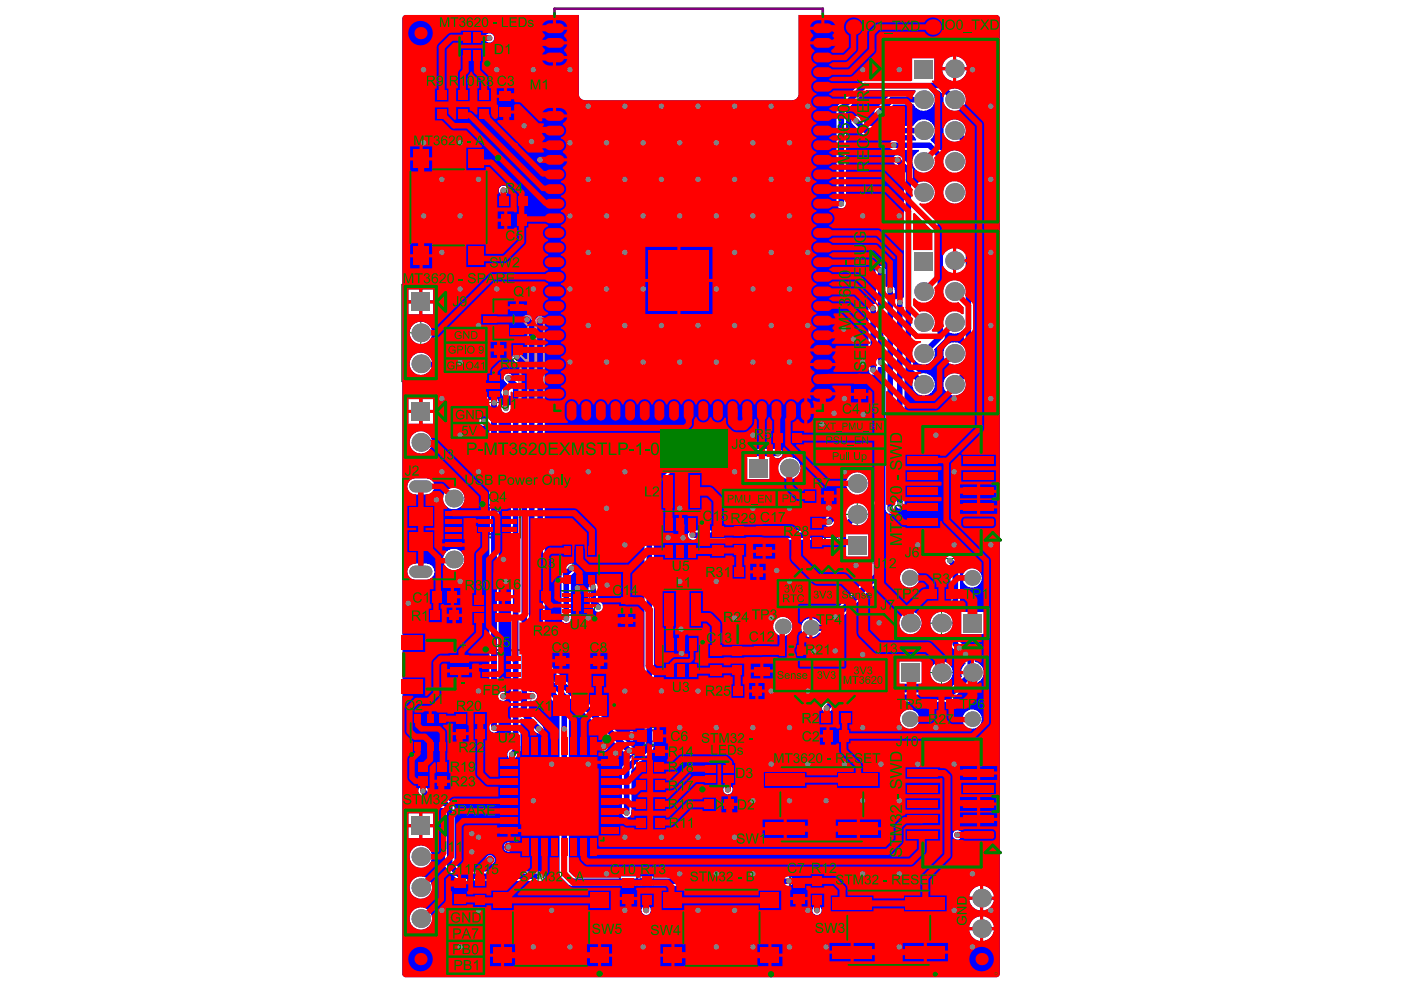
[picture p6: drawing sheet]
<svg xmlns="http://www.w3.org/2000/svg" width="297mm" height="210mm" viewBox="0 0 297 210" stroke-linecap="round" stroke-linejoin="round" font-family="sans-serif">
<g fill="none" stroke="#000" stroke-width=".39">
<path d="M91.7 18.5h3.4v7.2h-3.4zM96.2 18.4h3.4v7.3h-3.4zM96.9 20h2.1v4.1h-2.1zM100.7 18.4h3.4v7.3h-3.4zM101.4 20h2.1v4.1h-2.1zM105.1 18.7h3.7v6.7h-3.7zM105.8 19.8h2.3v4.4h-2.3zM86.8 31h16.2v4.5h.3v16.8h-.3v4.5h-16.2v-4.5h-.3v-16.8h.3zM87.2 36.2h15.4v15.4h-15.4zM92.4 20.1h2.1v4.1h-2.1zM105.3 44.7h6.7v3.7h-6.7zM106.5 45.4h4.4v2.4h-4.4z"/>
<path d="M104.1 63h4.9v.8h2.5v7.6h-2.5v.8h-4.9v-3.2h-2.6v-2.8h2.6zM104.7 63.7h3.6v7.8h-3.6zM180 78.4h3.7v6.7h-3.7zM180.7 79.6h2.3v4.4h-2.3zM100.6 106.8h9.4v6.9h-9.4zM103.5 107.5h3.7v5.6h-3.7zM105 107.5l.3 .3 .3-.3M149.9 110.6h3.8v7.7h-3.8zM154.7 110.8h3.4v7.3h-3.4zM154.7 119.3h7.3v3.4h-7.3zM155.4 112.4h2.1v4.1h-2.1zM156.3 120h4.1v2.1h-4.1z"/>
<path d="M169.7 103.3h7.3v3.4h-7.3zM171.1 109.1h3.4v7.2h-3.4zM171.3 103.9h4.1v2.1h-4.1zM171.8 110.6h2.1v4.2h-2.1zM90.5 128.5h7.2v3.4h-7.2zM90.7 124.4h6.7v3.7h-6.7zM91.9 125.1h4.3v2.3h-4.3zM92 129.2h4.2v2.1h-4.2zM99.7 125.2h3.4v7.3h-3.4zM100.3 126.8h2.1v4.1h-2.1zM101.3 137.6h9.4v6.8h-9.4zM104.2 138.2h3.7v5.6h-3.7z"/>
<path d="M105.7 138.2l.3 .3 .3-.3M113.8 124.5h3.5v7.3h-3.5zM114.5 126.1h2.1v4.1h-2.1zM149.6 136h3.8v7.6h-3.8zM154.3 136.2h3.4v7.2h-3.4zM155 137.7h2.1v4.2h-2.1zM134.2 153.9h6.7v3.6h-6.7zM135.4 154.5h4.3v2.4h-4.3zM154.5 144.5h7.3v3.4h-7.3zM156.1 145.2h4.1v2.1h-4.1zM173.5 153.9h6.7v3.7h-6.7zM174.6 154.6h4.4v2.3h-4.4z"/>
<path d="M133.9 160.6h7.3v3.4h-7.3zM133.9 164.5h7.3v3.4h-7.3zM133.9 168.4h7.3v3.4h-7.3zM133.9 172.3h7.3v3.4h-7.3zM135.5 161.2h4.1v2.1h-4.1zM135.5 165.1h4.1v2.1h-4.1zM135.5 169.1h4.1v2.1h-4.1zM135.5 173h4.1v2.1h-4.1zM95.4 185.1h3.7v6.7h-3.7zM96 186.3h2.4v4.4h-2.4zM103.7 188.2h4.5v-.3h16.8v.3h4.5v16.2h-4.5v.3h-16.8v-.3h-4.5zM108.8 188.6h15.5v15.4h-15.5z"/>
<path d="M131.1 185.1h3.7v6.7h-3.7zM131.8 186.3h2.3v4.3h-2.3zM139.7 188.2h4.5v-.3h16.8v.3h4.5v16.2h-4.5v.3h-16.8v-.3h-4.5zM144.9 188.6h15.5v15.4h-15.5zM167.2 185.1h3.7v6.7h-3.7zM167.8 186.3h2.4v4.3h-2.4z"/>
<circle cx="94.9" cy="43.9" r="4.5"/>
<circle cx="112.7" cy="71.4" r=".33"/>
<circle cx="116.6" cy="196.3" r="4.5"/>
<circle cx="152.6" cy="196.3" r="4.5"/>
</g>
<path d="M102.7 78.2h9.1v7h-9.1z" fill="none" stroke="#000" stroke-width=".21"/>
<g fill="none" stroke="#008000" stroke-width=".26">
<path d="M107.6 42.5h2.1M108.7 41.5v2M106.5 74h2.1M107.5 73v2.1M165.6 92.6h2.1M166.6 91.6v2M118.6 125h7.2v5.2h-7.2zM120.9 127.6h2.6M122.2 126.3v2.6M131.4 129.2h2.3M132.6 128v2.4M166.3 137.7h2.3"/>
<path d="M167.4 136.5v2.3M198.2 125.7h2M199.2 124.6v2.1M98.5 152.1h2.1M98.5 155.2h2.1M99.5 151v2.1M99.5 154.2v2.1M107.9 149.1h2.4M109.1 147.8v2.5M117.4 141.9h2.6M118.7 140.6v2.6M125.4 141.9h2.6"/>
<path d="M126.7 140.7v2.5M136.5 159h2.1M137.6 158v2M175.8 151.9h2.1M176.8 150.8v2.1M198.2 148.9h2M199.2 147.8v2.1M90.5 162.2h2.1M90.5 165.3h2.1M91.5 161.2v2M91.5 164.3v2.1M148.6 168.8h7.1v2.8h-7.1z"/>
<path d="M100.5 188.5h2M101.5 187.4v2.1M135.9 188.5h2M136.9 187.4v2.1M171.9 188.5h2.1M172.9 187.4v2.1"/>
</g>
<g fill="none" stroke="#008000" stroke-width=".21">
<path d="M105.4 41.2h6.6v2.6h-6.6zM85 60.1h7.9v20.7h-7.9zM86.4 70.4h5.3M89 67.8v5.2M104.3 72.7h6.5v2.6h-6.5zM139.9 99.7h8.6v8.5h-8.6zM163.4 91.3h6.5v2.6h-6.5zM177.5 98.5h7.9v20.6h-7.9zM190.8 89.2h20.7v29h-20.7zM119.3 115.6h6.6v7.8h-6.6zM121 119.5h3.3M122.6 117.9v3.3"/>
<path d="M140 109.3h8v9h-8zM142.7 113.8h2.6M142.9 103.9h2.6M144 112.5v2.6M144.2 102.7v2.5M178.7 108.8h5.3M181.4 106.2v5.3M117.1 138.5h3.1v6.7h-3.1zM125.1 138.6h3.1v6.7h-3.1zM130.6 125.7h3.9v7h-3.9zM140.1 134.6h8v9h-8zM140.2 124.7h8.5v8.5h-8.5z"/>
<path d="M142.8 139.1h2.6M143.2 129h2.5M144.1 137.8v2.6M144.4 127.7v2.5M164.6 136.3h5.7v2.8h-5.7zM188.8 127.8h20.7v7.9h-20.7zM188.9 138.5h20.6v7.8h-20.6zM195.9 124.4h6.6v2.6h-6.6zM196.6 131.8h5.2M199.2 129.2v5.3M199.2 139.7v5.2M87.7 151.1h6.6v7.9h-6.6z"/>
<path d="M89.4 155.1h3.3M91 153.4v3.3M96.3 150.8h6.5v2.6h-6.5zM96.3 153.9h6.5v2.6h-6.5zM107.2 145.6h3.8v6.9h-3.8zM134.3 157.7h6.5v2.6h-6.5zM173.6 150.6h6.5v2.6h-6.5zM190.8 155.3h20.7v29h-20.7zM195.9 147.6h6.6v2.6h-6.6zM196.6 142.3h5.2M88.3 160.9h6.5v2.6h-6.5zM88.3 164h6.5v2.6h-6.5z"/>
<path d="M151.2 170.2h2M152.2 169.2v2M161.5 162h24.8v16.4h-24.8zM172.6 170.2h2.6M173.9 168.9v2.6M100.2 185.2h2.6v6.5h-2.6zM135.6 185.2h2.6v6.5h-2.6zM171.6 185.2h2.7v6.5h-2.7zM175.6 188.1h24.8v16.5h-24.8zM186.7 196.3h2.6M188 195v2.6"/>
<circle cx="180.8" cy="5.1" r="1.64"/>
<circle cx="197.2" cy="5.1" r="1.64"/>
</g>
<path d="M117.3 1.9h56.8v85h-56.8zM145.7 37.9v12.9M139.2 44.4h12.9" fill="none" stroke="#008000" stroke-width=".52"/>
<g fill="none" stroke="#800080" stroke-width=".26">
<path d="M106.6 41.5h4.1v2h-4.1zM85.7 60.5h6.5v19.6h-6.5zM105.5 73h4.1v2.1h-4.1zM140.2 99.9h8v8h-8zM164.6 91.6h4.1v2h-4.1zM178.1 99.2h6.6v19.6h-6.6zM140.1 109.7h7.7v8.2h-7.7zM117.4 139.6h2.6v4.6h-2.6zM119.6 125h5.2v5.2h-5.2zM125.4 139.6h2.6v4.7h-2.6zM131.4 127h2.3v4.4h-2.3zM140.2 135h7.8v8.2h-7.8z"/>
<path d="M140.4 124.9l8 .1v7.9h-8zM165.2 136.5h4.4v2.3h-4.4zM189.2 139.1h19.7v6.6h-19.7zM189.5 128.5h19.6v6.5h-19.6zM197.1 124.6h4.1v2.1h-4.1zM97.5 151h4.1v2.1h-4.1zM97.5 154.2h4.1v2.1h-4.1zM107.9 146.8h2.4v4.5h-2.4zM135.5 158h4.1v2h-4.1zM174.8 150.8h4.1v2.1h-4.1zM197.1 147.8h4.1v2.1h-4.1zM89.5 161.2h4.1v2h-4.1z"/>
<path d="M89.5 164.3h4.1v2.1h-4.1zM150.1 169.2h4.2v2h-4.2zM165.4 162.5h17v15.4h-17zM100.5 186.4h2v4.1h-2zM135.9 186.4h2v4.1h-2zM171.9 186.4h2.1v4.1h-2.1zM179.5 188.6h17v15.4h-17z"/>
</g>
<g fill="none" stroke="#800080" stroke-width=".21">
<path d="M96.9 20h2.1v4.1h-2.1zM101.4 20h2.1v4.1h-2.1zM105.8 19.8h2.3v4.4h-2.3zM87.2 36.2h15.4v15.4h-15.4zM92.4 20.1h2.1v4.1h-2.1zM92.4 23.1h2.1M92.4 21.1h2.1M96.9 21h2.1M96.9 23.1h2.1M101.4 21h2.1M101.4 23.1h2.1M105.8 21.4h2.3"/>
<path d="M105.8 22.7h2.3M106.5 45.4h4.4v2.4h-4.4zM108.1 45.4v2.4M109.3 45.4v2.4M104.7 66.9h-1.6v1.3h1.6M104.7 63.7h3.6v7.8h-3.6zM108.3 69.4h1.6v1.3h-1.6M108.3 64.5h1.6v1.3h-1.6M180.7 79.6h2.3v4.4h-2.3zM180.7 81.2h2.3M180.7 82.4h2.3M103.5 108.2h-1.3v.8h1.3"/>
<path d="M103.5 109.9h-1.3v.8h1.3M103.5 111.6h-1.3v.7h1.3M103.5 107.5h3.7v5.6h-3.7zM104.5 107.5a.79 .79 0 0 0 .8 .8 .79 .79 0 0 0 .8-.8M107.2 108.2h1.2v.8h-1.2M107.2 109.9h1.2v.8h-1.2M107.2 111.6h1.2v.7h-1.2M119.3 116.2h6.6v6.6h-6.6zM150.6 115.4h2.5v1.3h-2.5zM150.6 112.2h2.5v1.3h-2.5zM155.4 112.4h2.1v4.1h-2.1zM155.4 115.5h2.1"/>
<path d="M155.4 113.4h2.1M156.3 120h4.1v2.1h-4.1zM157.3 120v2.1M159.4 120v2.1M171.3 103.9h4.1v2.1h-4.1zM171.8 110.6h2.1v4.2h-2.1zM171.8 113.7h2.1M171.8 111.7h2.1M172.3 103.9v2.1M174.4 103.9v2.1M91.9 125.1h4.3v2.3h-4.3zM92 129.2h4.2v2.1h-4.2z"/>
<path d="M93.1 129.2v2.1M93.4 125.1v2.3M94.7 125.1v2.3M95.1 129.2v2.1M100.3 126.8h2.1v4.1h-2.1zM100.3 129.9h2.1M100.3 127.8h2.1M104.2 138.2h3.7v5.6h-3.7zM104.2 138.9h-1.3v.8h1.3M105.2 138.2a.79 .79 0 0 0 .8 .8 .79 .79 0 0 0 .8-.8M107.9 138.9h1.2v.8h-1.2M114.5 126.1h2.1v4.1h-2.1z"/>
<path d="M114.5 129.2h2.1M114.5 127.2h2.1M150.2 137.5h2.5v1.3h-2.5zM155 137.7h2.1v4.2h-2.1zM155 138.8h2.1M87.7 151.8h6.6v6.5h-6.6zM104.2 142.3h-1.3v.8h1.3M104.2 140.6h-1.3v.8h1.3M107.9 142.3h1.2v.8h-1.2M107.9 140.6h1.2v.8h-1.2M118.5 147.1h8.5v4.1h-8.5zM120.4 147.1v4.1"/>
<path d="M125 147.1v4.1M135.4 154.5h4.3v2.4h-4.3zM136.9 154.5v2.4M138.2 154.5v2.4M150.2 140.7h2.5v1.4h-2.5zM155 140.8h2.1M156.1 145.2h4.1v2.1h-4.1zM157.1 145.2v2.1M159.1 145.2v2.1M174.6 154.6h4.4v2.3h-4.4zM176.2 154.6v2.3M177.5 154.6v2.3"/>
<path d="M135.5 161.2h4.1v2.1h-4.1zM135.5 165.1h4.1v2.1h-4.1zM135.5 169.1h4.1v2.1h-4.1zM135.5 173h4.1v2.1h-4.1zM136.5 161.2v2.1M136.5 165.1v2.1M136.5 169.1v2.1M136.5 173v2.1M138.5 161.2v2.1M138.6 165.1v2.1M138.6 169.1v2.1M138.6 173v2.1"/>
<path d="M96 186.3h2.4v4.4h-2.4zM96 187.8h2.4M96 189.1h2.4M108.8 188.6h15.5v15.4h-15.5zM131.8 186.3h2.3v4.3h-2.3zM131.8 187.8h2.3M131.8 189.1h2.3M144.9 188.6h15.5v15.4h-15.5zM167.8 186.3h2.4v4.3h-2.4zM167.8 187.8h2.4M167.8 189.1h2.4"/>
<circle cx="94.9" cy="43.9" r="4.5"/>
<circle cx="107.7" cy="70.9" r=".33"/>
<circle cx="126.4" cy="149.2" r=".2"/>
<circle cx="116.6" cy="196.3" r="4.5"/>
<circle cx="152.6" cy="196.3" r="4.5"/>
</g>
<path d="M117.3 1.9h56.8v85h-56.8z" fill="none" stroke="#800080" stroke-width=".52"/>
<path d="M195.2 95.7v-5.5l12.4 .1v5.4M195.2 117.3h12.3M195.3 112.2v5.1M207.6 112.2v5.1M195.2 156.4v5.5M195.2 156.4h12.4v5.5M195.3 178.4v5.1M207.6 178.4v5.1M195.2 183.5h12.3" fill="none" stroke="#008080" stroke-width=".66"/>
<g fill="none" stroke="#800080" stroke-width=".66">
<circle cx="100.8" cy="37.3" r=".33"/>
<circle cx="123.1" cy="202.2" r=".33"/>
<circle cx="159.2" cy="202.2" r=".33"/>
</g>
<path d="M109.6 53.4h64.5v36.1h-64.5z" fill="#c0c073"/>
<g fill="#00f">
<path d="M199.9 42.4l.3-.1a2.34 2.34 0 0 0 3.4 .2h.3v10.4l-.3 .2-1.3-.6v2.6h-.7v-2.6l-1 .4-.4 .3-.3-.2z"/>
<path d="M85.3 3.4l.5-.2h36.6v16.7a1.32 1.32 0 0 0 1.4 1.3h43.8a1.32 1.32 0 0 0 1.3-1.3v-16.7h41.9a.74 .74 0 0 1 .7 .7v202.1a.74 .74 0 0 1-.7 .8h-124.9a.74 .74 0 0 1-.8-.8v-202.2zM102.6 8a.99 .99 0 0 0 1.9 0 .99 .99 0 0 0-1.9 0zM202.3 11.9v2.3h2.3a2.54 2.54 0 0 0-2.3-2.3zM200.1 12.7l-.4 .5-.3 1h2.2v-2.3l-1 .4zM199.4 14.9a2.54 2.54 0 0 0 2.2 2.2v-2.2zM202.3 14.9v2.2a2.54 2.54 0 0 0 2.3-2.2zM177.3 22.3l-.3 .7v20.1a.99 .99 0 0 0 1 1 .99 .99 0 0 0 1-1v-19.7l4.3-4.3h10.3l.1 .3-.4 .7-5 .1-3 2.9a.99 .99 0 0 0 0 1.4 .99 .99 0 0 0 1.4 0l2.4-2.4h4.2a2.36 2.36 0 0 0 3.5 .9 2.36 2.36 0 0 0 .3-3.6l.1-.3h1.3l1.2 1.2a2.36 2.36 0 0 0 2 3.1 2.36 2.36 0 0 0 2.6-2.6 2.36 2.36 0 0 0-3.2-1.9l-1.8-1.7-1.6-.2v-4.7h-4.7v4.7l-10.5 .2zM109.9 26.6a1 1 0 0 0 2 0 1 1 0 0 0-2 0zM111.5 30a.99 .99 0 0 0 1.9 0 .99 .99 0 0 0-1.9 0zM180.4 24.9a.98 .98 0 0 0 0 1.4l2.4 2.2 10.5 .1 .6 .8-.2 .3h-4.6a.99 .99 0 0 0-1 1 .99 .99 0 0 0 1 1h5.3v.3a2.36 2.36 0 0 0-.6 3.9 2.36 2.36 0 0 0 3.8-.9l.3 .1v4.7l-.3 .1a2.34 2.34 0 0 0-4.1-.6l-.3-.1-.1-3.4-2.5-2.7a.99 .99 0 0 0-1.4 0 .99 .99 0 0 0 0 1.4l2 2.1v26.4l-.3 .2a.92 .92 0 0 0-1.3 .2l-.3-.1v-1.9a1.03 1.03 0 0 0-.6-.9 1.03 1.03 0 0 0-1.1 .2l-.3-.1v-2.9a1.07 1.07 0 0 0-1-1.5 1.07 1.07 0 0 0-1 1.6v6.4l-.3 .1a.97 .97 0 0 0-1.3 1v13a1.04 1.04 0 0 0 1.3 .9 1.04 1.04 0 0 0 .7-1.4l.3-.2h.7l.3-.2 .3 .1v30.2a1.01 1.01 0 0 0 1.2 1 1.01 1.01 0 0 0 .8-1.3l.3-.1a.97 .97 0 0 0 1.1 .3 .97 .97 0 0 0 .7-.9v-27.5l.3-.2 1.5 1.5a2.36 2.36 0 0 0 1.9 3.2 2.36 2.36 0 0 0 2.6-2.6 2.36 2.36 0 0 0-3.1-2l-1.4-1.4v-1.4l.3-.1a2.35 2.35 0 0 0 3 .7 2.35 2.35 0 0 0 1.1-2.9l2.2-2.3 .1-1.8 .3-.1a2.34 2.34 0 0 0 3.4 .2l.3 .1v2.9l-.3 .1a2.37 2.37 0 0 0-3.3 0 2.37 2.37 0 0 0 0 3.3 2.37 2.37 0 0 0 3.3 .1l.3 .1v1.4l-1.1 1.1a2.36 2.36 0 0 0-3.2 2 2.36 2.36 0 0 0 2.6 2.6 2.36 2.36 0 0 0 2-3.2l1.4-1.4 .3-.7v-47.8l-.3-.7-1.4-1.5a2.36 2.36 0 0 0-2-3.1 2.36 2.36 0 0 0-2.6 2.6 2.36 2.36 0 0 0 3.2 1.9l1.1 1.2v1.4l-.3 .1a2.53 2.53 0 0 0-3.6 .2l-.2-.1-2.8-2.8-.1-.3a2.36 2.36 0 0 0 0-3.7 2.36 2.36 0 0 0-3.6 .8h-9.7l-1.8-1.7a.99 .99 0 0 0-1.4 0zM105.5 40.3a1 1 0 0 0 2 0 1 1 0 0 0-2 0zM89.4 61.3v2.3h2.3v-2.3zM86.4 61.3v2.3h2.3v-2.3zM89.4 64.2v2.3h2.3v-2.3zM86.4 64.2v2.3h2.3v-2.3zM177.5 69.7a1 1 0 0 0 2 0 1 1 0 0 0-2 0zM179.6 71.7a1 1 0 0 0 2 0 1 1 0 0 0-2 0zM86.7 70.4a2.37 2.37 0 0 0 4.7 0 2.37 2.37 0 0 0-4.7 0zM110.8 66.9a.98 .98 0 0 0 0 1.4l.7 .7v6.9l-.3 .1-1.1-1.2a.99 .99 0 0 0-1.4 0 .99 .99 0 0 0 0 1.4l1.2 1.3v3.1l-.3 .1-1.4-1.4a.99 .99 0 0 0-1.4 0 .99 .99 0 0 0 0 1.4l1.3 1.3v.3l-.3 .1a.98 .98 0 0 0-1.4-.1 .98 .98 0 0 0 0 1.5 .98 .98 0 0 0 1.4-.1l.3 .1v1.9l-.3 .1a.98 .98 0 0 0-1.4-.1 .98 .98 0 0 0 0 1.4 .98 .98 0 0 0 1.4-.1l.3 .1v71.3a1.23 1.23 0 0 0-.5 1.9 .99 .99 0 0 0 1.4 0l.8-.7 .3-.7v-6.7l.3-.2 2.9 2.9a.99 .99 0 0 0 1.4 0 .99 .99 0 0 0 0-1.4l-2.8-2.8v-2.3l.3-.2a.98 .98 0 0 0 1.4-.9 .98 .98 0 0 0-1.4-.9l-.3-.1v-2.7l.3-.1 6.2 6.2v35.1l.3 .7 1.6 1.6 .7 .3h45.9a.99 .99 0 0 0 1-1 .99 .99 0 0 0-1-.9h-45.5l-1-1.1v-35.1l-.3-.7-6.6-6.6v-.9l.3-.1 18.6 18.6a.99 .99 0 0 0 1.4 0 .99 .99 0 0 0 0-1.4l-18.6-18.6v-71.7a.98 .98 0 0 0-.8-1 .98 .98 0 0 0-1.1 .7l-.3 .1-.8-.8a.99 .99 0 0 0-1.4 0zM89.4 84.4v2.3h2.3v-2.3zM86.4 84.4v2.3h2.3v-2.3zM89.4 87.4v2.3h2.3v-2.3zM86.4 87.4v2.3h2.3v-2.3zM86.7 93.6a2.37 2.37 0 0 0 4.7 0 2.37 2.37 0 0 0-4.7 0zM136.7 102.3l-.3 .7v54.5l-4.7 4.8-.1 9.7a.99 .99 0 0 0 1 1 .99 .99 0 0 0 1-1v-8.9l4.4-4.5 .3-.7v-54.4l6.6-6.6h13.2v4.5h4.7v-4.5h1.8a.99 .99 0 0 0 1-.9 .99 .99 0 0 0-1-1h-20.5zM164.6 99a2.4 2.4 0 0 0 4.8 0 2.4 2.4 0 0 0-4.8 0zM86.7 101.7a1.7 1.7 0 0 0-.4 1.9 1.7 1.7 0 0 0 1.6 1h2.3a1.7 1.7 0 0 0 1.7-1.7 1.7 1.7 0 0 0-1.7-1.7h-2.3l-.7 .1zM93.7 105.5a2.3 2.3 0 0 0 4.6 0 2.3 2.3 0 0 0-4.6 0zM93.7 118.4a2.3 2.3 0 0 0 4.6 0 2.3 2.3 0 0 0-4.6 0zM86.7 119.8a1.7 1.7 0 0 0-.4 1.8 1.7 1.7 0 0 0 1.6 1.1h2.3a1.7 1.7 0 0 0 1.7-1.7 1.7 1.7 0 0 0-1.7-1.7h-2.3l-.7 .1zM203.6 122.3a2.05 2.05 0 0 0 4.1 0 2.05 2.05 0 0 0-4.1 0zM190.4 122.3a2.05 2.05 0 0 0 4.1 0 2.05 2.05 0 0 0-4.1 0zM124.8 123.6l-.3 .7v3a2.68 2.68 0 0 0 1.2 1.6 1.03 1.03 0 0 0 1.5 .3 1.03 1.03 0 0 0 .1-1.5l-.8-.8v-2.6a.99 .99 0 0 0-.6-.9 .99 .99 0 0 0-1.1 .2zM200.3 117.9a.99 .99 0 0 0 0 1.4l.8 .9v9.8l-.3 .1a2.37 2.37 0 0 0-3.3 .1 2.37 2.37 0 0 0 0 3.3 2.37 2.37 0 0 0 3.3 .1l.3 .1 .1 3 3 3.1v.7a2.27 2.27 0 0 0-.7 2.6l-3.4 3.4h-22.9l-.7 .3-2.3 2.3a.99 .99 0 0 0 0 1.4 .99 .99 0 0 0 1.4 0l2-2 23.3-.1 4-3.9a2.36 2.36 0 0 0 3.1-1.5 2.36 2.36 0 0 0-1.8-3l-.1-1-.2-.3-2.8-2.8v-1.6l.3-.1h4.7v-4.7h-4.7l-.3-.1v-9.6a3.3 3.3 0 0 0-1.8-2.1l-.3-.1zM145.8 112.5a.99 .99 0 0 0-.2 1.1 .99 .99 0 0 0 .9 .6h30.5l.7-.3 1.1-1.1 .2 .3v4.6h4.7v-4.7h-4.7l-.2-.2 1.7-1.7a2.35 2.35 0 0 0 2.5-.5 2.35 2.35 0 0 0 .6-2.4l.3-.2 .5 .5v12.9l-10.3 10.4h-.8a2.04 2.04 0 0 0-3.1-.5 2.04 2.04 0 0 0 0 3.1 2.04 2.04 0 0 0 3.1-.5h1.2l.7-.3 11.3-11.3v-14.6l-2.6-2.7-.3-.2-1-.1-.1-.3a2.37 2.37 0 0 0 .7-3.6 2.37 2.37 0 0 0-3.7 0 2.37 2.37 0 0 0 .7 3.5l-.1 .4-.8 .3-4.6 4.6a1.05 1.05 0 0 0 0 1.5 1.05 1.05 0 0 0 1.5 0l2.5-2.5 .3 .1 .1 1-2.5 2.5h-30.1zM120.2 119.5a3.1 3.1 0 0 0-1.4 1.9v9.5a.99 .99 0 0 0 1 1 .99 .99 0 0 0 1-1v-9.1l.8-.8a1 1 0 0 0 0-1.4 1 1 0 0 0-1.4-.1zM190.3 131.8a2.37 2.37 0 0 0 4.7 0 2.37 2.37 0 0 0-4.7 0zM163.6 132.6a2.05 2.05 0 0 0 4.1 0 2.05 2.05 0 0 0-4.1 0zM175.7 137.7a1 1 0 0 0 2 0 1 1 0 0 0-2 0zM171.1 137.8a1 1 0 0 0 2 0 1 1 0 0 0-2 0zM190.3 140v4.7h4.7v-4.7zM196.8 142.3a2.4 2.4 0 0 0 4.8 0 2.4 2.4 0 0 0-4.8 0zM87.4 75.3a2.37 2.37 0 0 0 .2 3.6 2.37 2.37 0 0 0 3.5-.8h3.4l6.9 6.9v4.1a.97 .97 0 0 0 .7 1 .97 .97 0 0 0 1.1-.4l.3 .1v64.2a.99 .99 0 0 0 1 1 .99 .99 0 0 0 1-1v-5.8l.3-.1a.98 .98 0 0 0 1.4-.1 .98 .98 0 0 0 0-1.4 .98 .98 0 0 0-1.4 0l-.3-.2v-61a.97 .97 0 0 0-.6-1.1 .97 .97 0 0 0-1.2 .4l-.3-.1-.3-.7-7.5-7.5-.7-.3h-3.7a2.35 2.35 0 0 0-3.8-.8zM203.6 152.2a2.05 2.05 0 0 0 4.1 0 2.05 2.05 0 0 0-4.1 0zM190.4 152.2a2.05 2.05 0 0 0 4.1 0 2.05 2.05 0 0 0-4.1 0zM132.6 155.7a1 1 0 0 0 2 0 1 1 0 0 0-2 0zM126.7 157.9a1 1 0 0 0 2 0 1 1 0 0 0-2 0zM153 167.1a1 1 0 0 0 2 0 1 1 0 0 0-2 0zM89.4 172.1v2.3h2.3v-2.3zM86.4 172.1v2.3h2.3v-2.3zM89.4 175v2.3h2.3v-2.3zM86.4 175v2.3h2.3v-2.3zM201.5 176.7a1 1 0 0 0 2 0 1 1 0 0 0-2 0zM106.6 179.2a.99 .99 0 0 0 1.9 0 .99 .99 0 0 0-1.9 0zM102.7 181.9a1 1 0 0 0 2 0 1 1 0 0 0-2 0zM86.7 181.3a2.37 2.37 0 0 0 4.7 0 2.37 2.37 0 0 0-4.7 0zM88.8 166.7a.98 .98 0 0 0 0 1.4l2.9 2.8h2l.5 .5v11.7l.3 .7 2.3 2.3 .7 .3h16.8a.99 .99 0 0 0 .9-1 .99 .99 0 0 0-.9-1h-16.4l-1.8-1.7v-11.7a2.93 2.93 0 0 0-3.6-2l-2.3-2.3a.99 .99 0 0 0-1.4 0zM208 187.5v2.2h2.3a2.54 2.54 0 0 0-2.3-2.2zM205.8 188.2l-.4 .5-.3 1h2.2v-2.2l-.9 .3zM86.7 187.8a2.37 2.37 0 0 0 4.7 0 2.37 2.37 0 0 0-4.7 0zM208 190.4v2.2a2.54 2.54 0 0 0 2.3-2.2zM205.1 190.4a2.54 2.54 0 0 0 2.2 2.2v-2.2zM171.8 192.6a1 1 0 0 0 2 0 1 1 0 0 0-2 0zM135.7 192.6a1 1 0 0 0 2 0 1 1 0 0 0-2 0zM208 193.9v2.3h2.3a2.54 2.54 0 0 0-2.3-2.3zM205.8 194.6l-.4 .6-.3 1h2.2v-2.3l-.9 .3zM86.7 194.4a2.37 2.37 0 0 0 4.7 0 2.37 2.37 0 0 0-4.7 0zM208 196.8v2.3a2.54 2.54 0 0 0 2.3-2.3zM205.1 196.8a2.54 2.54 0 0 0 2.2 2.3v-2.3z"/>
</g>
<path d="M104.5 85.2v.1" fill="none" stroke="#00f" stroke-width="1.2"/>
<circle cx="107.5" cy="80" r=".58" fill="#00f"/>
<g fill="none" stroke="#00f" stroke-width="1.2">
<path d="M181.1 25.6l2.1 2h12.2M189.1 30.7h7.5l2.3 2.3v38.3l-3.5 3.5M189.9 33.8l2.3 2.3v42l3.2 3.2M195.4 21.1h-6.7l-2.7 2.7M202 27.6l2.9 3v47.8l-2.9 2.9M202 21.1l-3-3h-16.1l-4.9 4.9v20.1M186.3 57.3v19.4M89 77l.2 .1h5.7l7.5 7.5v4.5M109.4 75.5l1.5 1.6v74l3.1 3.1M111.5 67.6l1 1v73.8l6.9 6.9v35.5l1.6 1.6h45.9M114.3 67.9v72.1l18.8 18.9M184.7 65.3v13"/>
<path d="M188.3 61.4v46.3M190.4 64v42.7M104.5 85.3v68.7M107.5 80l1.6 1.6v77.3l-.8 .7M164.6 96h-20.2l-7 7v54.9l-4.8 4.8v9.3M181.4 108.8l-4.4 4.4h-30.5M201 118.6l1.1 1.2v16.5l3.1 3.1v2.4l.5 .5-5.2 5.2h-23.3l-2.3 2.3M120.9 120.2l-1.1 1.2v9.5M125.5 124.3v3l1.1 1.2M89.5 167.4l2.6 2.5h2l1.1 1.1v12.1l2.3 2.3h16.8"/>
</g>
<path d="M186.3 57.3h.1M175.4 110.4l4.7-4.7h3.1l2.3 2.4v13.8l-11 10.9h-3" fill="none" stroke="#00f" stroke-width="1.3"/>
<g fill="#808080">
<circle cx="107" cy="123" r=".58"/>
<circle cx="107" cy="86.4" r=".58"/>
<circle cx="106.4" cy="147.3" r=".58"/>
<circle cx="106.5" cy="118.4" r=".58"/>
<circle cx="86.4" cy="127.7" r=".58"/>
<circle cx="92.3" cy="105.7" r=".58"/>
<circle cx="205.7" cy="14.7" r=".58"/>
<circle cx="209.6" cy="22.5" r=".58"/>
<circle cx="209.6" cy="37.9" r=".58"/>
<circle cx="209.6" cy="53.4" r=".58"/>
<circle cx="209.6" cy="68.9" r=".58"/>
<circle cx="209.6" cy="84.4" r=".58"/>
<circle cx="209.6" cy="115.3" r=".58"/>
<circle cx="205.7" cy="184.9" r=".58"/>
<circle cx="209.6" cy="192.6" r=".58"/>
<circle cx="205.7" cy="200.4" r=".58"/>
<circle cx="201.9" cy="84.4" r=".58"/>
<circle cx="198" cy="92.1" r=".58"/>
<circle cx="201.9" cy="99.8" r=".58"/>
<circle cx="201.9" cy="115.3" r=".58"/>
<circle cx="198" cy="154" r=".58"/>
<circle cx="201.9" cy="161.7" r=".58"/>
<circle cx="201.9" cy="192.6" r=".58"/>
<circle cx="190.3" cy="14.7" r=".58"/>
<circle cx="190.3" cy="45.7" r=".58"/>
<circle cx="194.1" cy="115.3" r=".58"/>
<circle cx="190.3" cy="154" r=".58"/>
<circle cx="194.1" cy="161.7" r=".58"/>
<circle cx="190.3" cy="169.4" r=".58"/>
<circle cx="190.3" cy="184.9" r=".58"/>
<circle cx="190.3" cy="200.4" r=".58"/>
<circle cx="182.5" cy="14.7" r=".58"/>
<circle cx="182.5" cy="45.7" r=".58"/>
<circle cx="182.5" cy="76.6" r=".58"/>
<circle cx="182.5" cy="138.5" r=".58"/>
<circle cx="182.5" cy="154" r=".58"/>
<circle cx="186.4" cy="161.7" r=".58"/>
<circle cx="182.5" cy="169.4" r=".58"/>
<circle cx="182.5" cy="184.9" r=".58"/>
<circle cx="178.6" cy="84.4" r=".58"/>
<circle cx="178.6" cy="99.8" r=".58"/>
<circle cx="178.6" cy="161.7" r=".58"/>
<circle cx="174.8" cy="169.4" r=".58"/>
<circle cx="174.8" cy="200.4" r=".58"/>
<circle cx="170.9" cy="22.5" r=".58"/>
<circle cx="167" cy="30.2" r=".58"/>
<circle cx="170.9" cy="37.9" r=".58"/>
<circle cx="167" cy="45.7" r=".58"/>
<circle cx="170.9" cy="53.4" r=".58"/>
<circle cx="167" cy="61.1" r=".58"/>
<circle cx="170.9" cy="68.9" r=".58"/>
<circle cx="167" cy="76.6" r=".58"/>
<circle cx="167" cy="107.6" r=".58"/>
<circle cx="167" cy="123" r=".58"/>
<circle cx="170.9" cy="146.2" r=".58"/>
<circle cx="167" cy="154" r=".58"/>
<circle cx="170.9" cy="161.7" r=".58"/>
<circle cx="167" cy="169.4" r=".58"/>
<circle cx="170.9" cy="192.6" r=".58"/>
<circle cx="167" cy="200.4" r=".58"/>
<circle cx="163.2" cy="22.5" r=".58"/>
<circle cx="159.3" cy="30.2" r=".58"/>
<circle cx="163.2" cy="37.9" r=".58"/>
<circle cx="159.3" cy="45.7" r=".58"/>
<circle cx="163.2" cy="53.4" r=".58"/>
<circle cx="159.3" cy="61.1" r=".58"/>
<circle cx="163.2" cy="68.9" r=".58"/>
<circle cx="159.3" cy="76.6" r=".58"/>
<circle cx="159.3" cy="92.1" r=".58"/>
<circle cx="159.3" cy="107.6" r=".58"/>
<circle cx="163.2" cy="130.8" r=".58"/>
<circle cx="163.2" cy="146.2" r=".58"/>
<circle cx="159.3" cy="154" r=".58"/>
<circle cx="163.2" cy="161.7" r=".58"/>
<circle cx="159.3" cy="169.4" r=".58"/>
<circle cx="159.3" cy="184.9" r=".58"/>
<circle cx="159.3" cy="200.4" r=".58"/>
<circle cx="155.4" cy="22.5" r=".58"/>
<circle cx="151.5" cy="30.2" r=".58"/>
<circle cx="155.4" cy="37.9" r=".58"/>
<circle cx="151.5" cy="45.7" r=".58"/>
<circle cx="155.4" cy="53.4" r=".58"/>
<circle cx="151.5" cy="61.1" r=".58"/>
<circle cx="155.4" cy="68.9" r=".58"/>
<circle cx="151.5" cy="76.6" r=".58"/>
<circle cx="151.5" cy="92.1" r=".58"/>
<circle cx="155.4" cy="99.8" r=".58"/>
<circle cx="151.5" cy="123" r=".58"/>
<circle cx="155.4" cy="130.8" r=".58"/>
<circle cx="151.5" cy="154" r=".58"/>
<circle cx="155.4" cy="177.2" r=".58"/>
<circle cx="151.5" cy="184.9" r=".58"/>
<circle cx="155.4" cy="192.6" r=".58"/>
<circle cx="151.5" cy="200.4" r=".58"/>
<circle cx="147.7" cy="22.5" r=".58"/>
<circle cx="143.8" cy="30.2" r=".58"/>
<circle cx="147.7" cy="37.9" r=".58"/>
<circle cx="143.8" cy="45.7" r=".58"/>
<circle cx="147.7" cy="68.9" r=".58"/>
<circle cx="143.8" cy="76.6" r=".58"/>
<circle cx="143.8" cy="107.6" r=".58"/>
<circle cx="143.8" cy="123" r=".58"/>
<circle cx="147.7" cy="146.2" r=".58"/>
<circle cx="143.8" cy="154" r=".58"/>
<circle cx="147.7" cy="177.2" r=".58"/>
<circle cx="143.8" cy="184.9" r=".58"/>
<circle cx="147.7" cy="192.6" r=".58"/>
<circle cx="139.9" cy="22.5" r=".58"/>
<circle cx="136.1" cy="30.2" r=".58"/>
<circle cx="139.9" cy="37.9" r=".58"/>
<circle cx="136.1" cy="45.7" r=".58"/>
<circle cx="136.1" cy="61.1" r=".58"/>
<circle cx="139.9" cy="68.9" r=".58"/>
<circle cx="136.1" cy="76.6" r=".58"/>
<circle cx="139.9" cy="146.2" r=".58"/>
<circle cx="139.9" cy="177.2" r=".58"/>
<circle cx="136.1" cy="200.4" r=".58"/>
<circle cx="132.2" cy="22.5" r=".58"/>
<circle cx="128.3" cy="30.2" r=".58"/>
<circle cx="132.2" cy="37.9" r=".58"/>
<circle cx="128.3" cy="45.7" r=".58"/>
<circle cx="132.2" cy="53.4" r=".58"/>
<circle cx="128.3" cy="61.1" r=".58"/>
<circle cx="132.2" cy="68.9" r=".58"/>
<circle cx="128.3" cy="76.6" r=".58"/>
<circle cx="132.2" cy="99.8" r=".58"/>
<circle cx="128.3" cy="107.6" r=".58"/>
<circle cx="132.2" cy="115.3" r=".58"/>
<circle cx="132.2" cy="146.2" r=".58"/>
<circle cx="132.2" cy="177.2" r=".58"/>
<circle cx="128.3" cy="184.9" r=".58"/>
<circle cx="132.2" cy="192.6" r=".58"/>
<circle cx="120.6" cy="14.7" r=".58"/>
<circle cx="124.4" cy="22.5" r=".58"/>
<circle cx="120.6" cy="30.2" r=".58"/>
<circle cx="124.4" cy="37.9" r=".58"/>
<circle cx="120.6" cy="45.7" r=".58"/>
<circle cx="124.4" cy="53.4" r=".58"/>
<circle cx="120.6" cy="61.1" r=".58"/>
<circle cx="124.4" cy="68.9" r=".58"/>
<circle cx="120.6" cy="76.6" r=".58"/>
<circle cx="124.4" cy="99.8" r=".58"/>
<circle cx="124.4" cy="130.8" r=".58"/>
<circle cx="124.4" cy="161.7" r=".58"/>
<circle cx="120.6" cy="200.4" r=".58"/>
<circle cx="112.8" cy="14.7" r=".58"/>
<circle cx="112.8" cy="61.1" r=".58"/>
<circle cx="116.7" cy="99.8" r=".58"/>
<circle cx="116.7" cy="161.7" r=".58"/>
<circle cx="112.8" cy="169.4" r=".58"/>
<circle cx="116.7" cy="192.6" r=".58"/>
<circle cx="112.8" cy="200.4" r=".58"/>
<circle cx="105.1" cy="14.7" r=".58"/>
<circle cx="105.1" cy="61.1" r=".58"/>
<circle cx="97.4" cy="30.2" r=".58"/>
<circle cx="101.2" cy="37.9" r=".58"/>
<circle cx="97.4" cy="45.7" r=".58"/>
<circle cx="97.4" cy="61.1" r=".58"/>
<circle cx="101.2" cy="68.9" r=".58"/>
<circle cx="97.4" cy="76.6" r=".58"/>
<circle cx="97.4" cy="92.1" r=".58"/>
<circle cx="101.2" cy="99.8" r=".58"/>
<circle cx="97.4" cy="123" r=".58"/>
<circle cx="101.2" cy="146.2" r=".58"/>
<circle cx="101.2" cy="177.2" r=".58"/>
<circle cx="101.2" cy="192.6" r=".58"/>
<circle cx="97.4" cy="200.4" r=".58"/>
<circle cx="89.6" cy="14.7" r=".58"/>
<circle cx="89.6" cy="30.2" r=".58"/>
<circle cx="93.5" cy="37.9" r=".58"/>
<circle cx="89.6" cy="45.7" r=".58"/>
<circle cx="93.5" cy="53.4" r=".58"/>
<circle cx="93.5" cy="84.4" r=".58"/>
<circle cx="93.5" cy="99.8" r=".58"/>
<circle cx="93.5" cy="192.6" r=".58"/>
<circle cx="126.6" cy="128.5" r=".58"/>
<circle cx="125.5" cy="124.3" r=".58"/>
<circle cx="144.2" cy="138.2" r=".58"/>
<circle cx="103.6" cy="8" r=".58"/>
<circle cx="120.9" cy="120.2" r=".58"/>
<circle cx="184.7" cy="78.3" r=".58"/>
<circle cx="175.3" cy="107.5" r=".58"/>
<circle cx="175.4" cy="110.4" r=".58"/>
<circle cx="186.3" cy="76.7" r=".58"/>
<circle cx="184.7" cy="65.3" r=".58"/>
<circle cx="186.3" cy="57.3" r=".58"/>
<circle cx="188.3" cy="61.4" r=".58"/>
<circle cx="190.4" cy="106.7" r=".58"/>
<circle cx="190.4" cy="64" r=".58"/>
<circle cx="181.1" cy="25.6" r=".58"/>
<circle cx="186" cy="23.8" r=".58"/>
<circle cx="178" cy="43.1" r=".58"/>
<circle cx="189.9" cy="33.8" r=".58"/>
<circle cx="189.1" cy="30.7" r=".58"/>
<circle cx="106.5" cy="40.3" r=".58"/>
<circle cx="182.6" cy="87.7" r=".58"/>
<circle cx="130.3" cy="159.4" r=".58"/>
<circle cx="127.7" cy="157.9" r=".58"/>
<circle cx="114.3" cy="67.9" r=".58"/>
<circle cx="114.3" cy="33.8" r=".58"/>
<circle cx="102.4" cy="89.1" r=".58"/>
<circle cx="203" cy="137.1" r=".58"/>
<circle cx="204.3" cy="138.5" r=".58"/>
<circle cx="133.6" cy="155.7" r=".58"/>
<circle cx="188.3" cy="107.7" r=".58"/>
<circle cx="186" cy="131.8" r=".58"/>
<circle cx="176.8" cy="130.6" r=".58"/>
<circle cx="173.9" cy="89.8" r=".58"/>
<circle cx="176.4" cy="87.4" r=".58"/>
<circle cx="172.1" cy="137.8" r=".58"/>
<circle cx="144.1" cy="133.1" r=".58"/>
<circle cx="133.1" cy="158.9" r=".58"/>
<circle cx="181.1" cy="119.7" r=".58"/>
<circle cx="103.7" cy="181.9" r=".58"/>
<circle cx="107.5" cy="179.2" r=".58"/>
<circle cx="112.6" cy="147.3" r=".58"/>
<circle cx="107" cy="83.1" r=".58"/>
<circle cx="180.6" cy="71.7" r=".58"/>
<circle cx="178.5" cy="69.7" r=".58"/>
<circle cx="110.9" cy="26.6" r=".58"/>
<circle cx="112.4" cy="30" r=".58"/>
<circle cx="128.4" cy="123.8" r=".58"/>
<circle cx="141.4" cy="113.7" r=".58"/>
<circle cx="144.5" cy="113.8" r=".58"/>
<circle cx="201" cy="118.6" r=".58"/>
<circle cx="122.2" cy="124.4" r=".58"/>
<circle cx="136.7" cy="192.6" r=".58"/>
<circle cx="172.8" cy="192.6" r=".58"/>
<circle cx="202.5" cy="176.7" r=".58"/>
<circle cx="154" cy="167.1" r=".58"/>
<circle cx="99.8" cy="180.3" r=".58"/>
<circle cx="99.8" cy="176.4" r=".58"/>
<circle cx="176.7" cy="137.7" r=".58"/>
<circle cx="164.3" cy="120.7" r=".58"/>
<circle cx="174.9" cy="149.8" r=".58"/>
<circle cx="111.5" cy="67.6" r=".58"/>
<circle cx="164.6" cy="96" r=".58"/>
<circle cx="132.6" cy="172" r=".58"/>
<circle cx="146.5" cy="113.2" r=".58"/>
<circle cx="114" cy="154.2" r=".58"/>
<circle cx="119.4" cy="154.3" r=".58"/>
<circle cx="104.5" cy="154" r=".58"/>
<circle cx="108.3" cy="159.6" r=".58"/>
<circle cx="114.3" cy="185.4" r=".58"/>
<circle cx="109.4" cy="75.5" r=".58"/>
<circle cx="119.8" cy="130.9" r=".58"/>
<circle cx="107.5" cy="80" r=".58"/>
<circle cx="104.5" cy="85.2" r=".58"/>
<circle cx="166.9" cy="186.4" r=".58"/>
<circle cx="89.5" cy="167.4" r=".58"/>
<circle cx="205.7" cy="122.3" r="1.64"/>
<circle cx="205.7" cy="152.2" r="1.64"/>
</g>
<path d="M87.9 121h2.3" fill="none" stroke="#808080" stroke-width="2.6"/>
<g fill="#808080">
<circle cx="96" cy="105.5" r="1.87"/>
<circle cx="165.6" cy="132.6" r="1.64"/>
<circle cx="171.5" cy="132.8" r="1.64"/>
<circle cx="207.7" cy="190.1" r="1.97"/>
<circle cx="199.2" cy="142.3" r="1.97"/>
<circle cx="205.7" cy="142.3" r="1.97"/>
<circle cx="192.6" cy="131.8" r="1.97"/>
<circle cx="199.2" cy="131.8" r="1.97"/>
<circle cx="192.4" cy="122.3" r="1.64"/>
<circle cx="195.4" cy="74.8" r="1.97"/>
<circle cx="202" cy="74.8" r="1.97"/>
<circle cx="195.4" cy="27.6" r="1.97"/>
<circle cx="202" cy="27.6" r="1.97"/>
<circle cx="89" cy="194.4" r="1.97"/>
<circle cx="89" cy="187.8" r="1.97"/>
<circle cx="89" cy="181.3" r="1.97"/>
<circle cx="96" cy="118.4" r="1.87"/>
</g>
<g fill="#808080">
<path d="M87.1 61.9h3.9v3.9h-3.9z" fill-rule="evenodd"/>
<path d="M190.7 140.4h3.9v3.9h-3.9z" fill-rule="evenodd"/>
<path d="M203.8 129.9h3.9v3.9h-3.9z" fill-rule="evenodd"/>
<path d="M87.1 172.7h3.9v4h-3.9z" fill-rule="evenodd"/>
</g>
<path d="M87.9 102.9h2.3" fill="none" stroke="#808080" stroke-width="2.6"/>
<g fill="#808080">
<circle cx="89" cy="93.6" r="1.97"/>
<circle cx="89" cy="77" r="1.97"/>
<circle cx="89" cy="70.4" r="1.97"/>
<circle cx="181.4" cy="108.8" r="1.97"/>
<circle cx="207.7" cy="196.5" r="1.97"/>
<circle cx="192.4" cy="152.2" r="1.64"/>
<circle cx="202" cy="68.2" r="1.97"/>
<circle cx="195.4" cy="68.2" r="1.97"/>
<circle cx="202" cy="61.7" r="1.97"/>
<circle cx="195.4" cy="61.7" r="1.97"/>
<circle cx="202" cy="55.1" r="1.97"/>
<circle cx="202" cy="40.7" r="1.97"/>
<circle cx="195.4" cy="40.7" r="1.97"/>
<circle cx="195.4" cy="21.1" r="1.97"/>
<circle cx="202" cy="21.1" r="1.97"/>
<circle cx="202" cy="34.2" r="1.97"/>
<circle cx="195.4" cy="34.2" r="1.97"/>
<circle cx="202" cy="14.5" r="1.97"/>
<circle cx="181.4" cy="102.3" r="1.97"/>
<circle cx="195.4" cy="81.3" r="1.97"/>
<circle cx="202" cy="81.3" r="1.97"/>
<circle cx="167" cy="99" r="1.97"/>
</g>
<g fill="#808080">
<path d="M87.1 85.1h3.9v3.9h-3.9z" fill-rule="evenodd"/>
<path d="M179.4 113.4h3.9v4h-3.9z" fill-rule="evenodd"/>
<path d="M193.4 53.3h3.9v3.9h-3.9z" fill-rule="evenodd"/>
<path d="M158.5 97.1h3.9v3.9h-3.9z" fill-rule="evenodd"/>
<path d="M193.4 12.7h3.9v3.9h-3.9z" fill-rule="evenodd"/>
</g>
<g fill="#f00">
<path d="M106.4 78.1h8.8l.7 .4v.3a1.41 1.41 0 0 0-1.1 1.4 1.41 1.41 0 0 0 1.1 1.4v.3l-.7 .5h-3.7v-3.4h-4a.96 .96 0 0 0-.9 1.2l-.3 .2-.3-.2v-1.2l-.2-.3z"/>
<path d="M175.4 38.3l.8-.4h10.1l.8 .8-.1 .3h-10.8l-.8-.4z"/>
<path d="M102.4 133.3l.3-.1 2.3 2.3v3h-.9l-.6-.2-4.3-.1-.2-.3 3.3-3.4z"/>
<path d="M174.1 67.5h2.7l-.5-.9 .1-.3h1.6l6.1 6.1-.1 .4h-8v-.4a1.62 1.62 0 0 0 .8-1.1h-2.7v-.7h2.7l-.2-.5-.5-.5v-.4l.5-.5 .2-.5h-2.7z"/>
<path d="M175.4 53.8l.8-.4h8.6l2.5 2.5v.7l-.3 .1-2.2-2.1-8.6-.1-.8-.4z"/>
<path d="M193.2 45.2l.3-.1 3.8 3.7v4.1h-4.1z"/>
<path d="M99 174.7h6.2v.7h2.5v.7h-2.5v.5h-6.2z"/>
<path d="M126.3 121.4h5.1v4.7h-5.3v-1.1a.93 .93 0 0 0 .2-1.3z"/>
<path d="M175.4 60l.8-.4h4.7l12.4 12.3 .7 .3h.9v.3a2.35 2.35 0 0 0-1.2 3.9l-.1 .3h-.7l-12.6-12.6-.7-.3h-3.4l-.8-.4v-.4l.7-.3h4.6l3.3 3.3a1.05 1.05 0 0 0 1.4 0 1.05 1.05 0 0 0 .1-1.5l-4-3.8-5.4-.1-.7-.3z"/>
<path d="M175.4 41.4l.8-.4h10.9l4.1 4.1v7.8l-.3 .1-4.8-4.6-9.9-.1-.8-.4v-.3a1.41 1.41 0 0 0 1.2-1.4 1.41 1.41 0 0 0-1.2-1.4v-.3l.8-.4h1.8a.99 .99 0 0 0 1-1 .99 .99 0 0 0-1-1h-1.8l-.8-.4z"/>
<path d="M175.4 50.7l.8-.4h9.1l4.1 4v.5l-.3 .1-3.5-3.4-9.4-.1-.8-.4z"/>
<path d="M175.4 19.7l.9-.6h17.3l.1 .4-.4 .4-.3 1-.3 .2-.6-.6h-.4h-15.5l-.8-.4z"/>
<path d="M175.4 56.9l.8-.4h7.8l1.6 1.5a.97 .97 0 0 0 1.4-.1l.3 .1v3.4a.98 .98 0 0 0 .7 .9 .98 .98 0 0 0 1.1-.3l.3 .1v1.9a.97 .97 0 0 0 1.5 .8l.3 .2 .3 .7 1.7 1.7-.2 1-.3 .1-11-10.8-5.5-.1-.8-.4z"/>
<path d="M175.4 22.8l.8-.4h15.1l.2 .2v15.3l.3 .7 1.3 1.4-.1 .7 .2 .8-.3 .2-5.8-5.7-10.9-.1-.8-.4v-.3l.8-.4h13.3a1.04 1.04 0 0 0 1.4-1 1.04 1.04 0 0 0-1.4-1h-13.3l-.8-.4v-.3l.8-.4h12.9a.99 .99 0 0 0 1-1 .99 .99 0 0 0-1-1h-12.9l-.8-.4v-.3l.8-.4 6.3-.1 4.2-4a.99 .99 0 0 0 0-1.4 .99 .99 0 0 0-1.4 0l-3 3-.3-.2 .1-.3a2.84 2.84 0 0 0-2-2h-3.9l-.8-.4z"/>
<path d="M93.4 140.7l1.2-.1v1h5.3v-1l3.6 .1v.6h-2.2v.8h.3v1.4l3.4 .2v1.2h-11.6zM97.6 142.3v1.1h2.3v-1.1zM94.6 142.3v1.1h2.3v-1.1z"/>
<path d="M86.4 80.5h16.4v.9h1.7v.6h-1.7v.9l-.3 .2h-1.1v7.2h-14.9l-.1-.3 .2-.3h2.1v-5.3h-2l-.3-.3zM89.4 84.4v2.3h2.3v-2.3zM89.4 87.4v2.3h2.3v-2.3z"/>
<path d="M169.2 128.2h9.4v12.9h-9.4v-1.7h1.4v-1.4h-1.2v-.7h1.2v-1.4h-1.4v-1.8l.3-.1a2.45 2.45 0 0 0 1.7 1.1v-4.6a2.31 2.31 0 0 0-1.7 1.2l-.3-.1zM171.9 130.5v2h1.9a2.22 2.22 0 0 0-1.9-2zM171.9 133.1v2a2.22 2.22 0 0 0 1.9-2z"/>
<path d="M201.9 136.3h5.8v3.8l-.3 .2-1.3-.6v5.2l1.3-.5 .3 .1v2.1h-5.8zM203.9 140.4l-.5 .6-.3 1h2.3v-2.3l-1 .3zM203.1 142.6a2.54 2.54 0 0 0 2.3 2.3v-2.3z"/>
<path d="M98.3 110.1l.4-.5h1.9v.3h2.2v.7h-2.2v.8h.3v1.4h.7v2.8l-1.8 1.8v15.9h-6.1v-5.1l1.7-.1v-3.7l-1.7-.1v-4.7h.4a2.27 2.27 0 0 0 3.3 .6 2.27 2.27 0 0 0 .2-3.4l.1-.3h.6v-.9h-2.4v-.6h2.4zM96 124.4v1.5h1.4v-1.5zM96 126.6v1.5h1.4v-1.5zM96.4 128.5v1.4h1.3v-1.4zM94.5 128.5v1.4h1.3v-1.4zM96.4 130.5v1.4h1.3v-1.4zM94.5 130.5v1.4h1.3v-1.4z"/>
<path d="M106.6 23.7h.3v-.3h1.9v-1.1l.2-.3h.9l4.1 4.1h1l.1 .3-.5 .9h2.7v.7h-2.7l.2 .5 .5 .5v.4l-.5 .5-.2 .5h2.7v.7h-2.7l.5 .8-.1 .4h-3.3l-6.5-6.6 .1-.3h1.3zM107.3 24v1.4h1.5v-1.4z"/>
<path d="M104.4 121.2l.2-.2h4.8v7.8l-.3 .2h-4.7v-1.2h1.8v-3.1h-1.8zM106.8 124.7v1.2h2v-1.2zM106.8 126.6v1.2h2v-1.2z"/>
<path d="M106.3 112.8h3.4v-3.2h.4v19.9l-.1 .1h-1.4v-.3h-4.2v-1.5h1.8v-3.1h-1.8v-5.9l1.8-1.9zM106.8 124.7v1.2h2v-1.2zM106.8 126.6v1.2h2v-1.2z"/>
<path d="M199.3 21.6h.3a2.33 2.33 0 0 0 3.2 1.7l3.4 3.5v63.5l-6.2 6.1h-1.1v-.2h-7.3v2.4l7.6 .1v.7l-.3 .1h-7.3v2.4l7.6 .1v.7l-.3 .1h-7.3v2.4h7.3h.3v.8l-8 .1a1 1 0 0 0-1.1-.4 1 1 0 0 0-.7 1l-.3 .4a.97 .97 0 0 0-1.3-.2l-.4-.2v-23.9l.3-.1 3.9 3.9 .7 .3 6.1-.1 3.2-3.1a2.36 2.36 0 0 0 2.6-3.2 2.36 2.36 0 0 0-4.1-.6l-.3-.1v-1.6l1.2-1.2a2.36 2.36 0 0 0 3.1-1.1 2.36 2.36 0 0 0-.9-3.1v-.4l2.4-2.2 .3-.7-.1-5.3-1.6-1.7a2.36 2.36 0 0 0-2-3.2 2.36 2.36 0 0 0-2.6 2.7 2.36 2.36 0 0 0 3.2 1.9l1.1 1.1v1.4l-.3 .1a2.36 2.36 0 0 0-3-.2 2.36 2.36 0 0 0-.9 2.8l-1.1 1.1h-1.4l-.1-.3a2.35 2.35 0 0 0 .3-3 2.35 2.35 0 0 0-2.8-.9l-1.4-1.4v-1.4l.3-.1a2.35 2.35 0 0 0 3 .7 2.35 2.35 0 0 0 1.1-2.9l1.6-1.7 .1-2.9h.3a2.47 2.47 0 0 0 2 1.4v-5.2a2.47 2.47 0 0 0-2 1.5h-.3l-.1-5.9-4.7-4.9 .1-.2a2.36 2.36 0 0 0 3.2-2.4 2.36 2.36 0 0 0-3.3-2l-1.1-1.1v-1.5l.4-.1a2.36 2.36 0 0 0 2.9 .3 2.36 2.36 0 0 0 .9-2.8l1.6-1.8 .1-3.4 .3-.1a2.37 2.37 0 0 0 3.7 1.5 2.37 2.37 0 0 0 0-3.9 2.37 2.37 0 0 0-3.7 1.4h-.3zM199.6 34.2a2.37 2.37 0 0 0 4.7 0 2.37 2.37 0 0 0-4.7 0zM199.6 40.7a2.37 2.37 0 0 0 4.7 0 2.37 2.37 0 0 0-4.7 0zM202.3 52.5v2.3h2.3a2.54 2.54 0 0 0-2.3-2.3zM202.3 55.5v2.2a2.54 2.54 0 0 0 2.3-2.2z"/>
<path d="M85.3 3.4l.5-.2h36.6v16.7l.4 .9 .5 .3 44.3 .1a1.32 1.32 0 0 0 1.3-1.3v-16.7h41.9a.74 .74 0 0 1 .7 .7l-.1 202.5-.6 .4h-124.9a.74 .74 0 0 1-.8-.8v-58.8h2.2l.1 .4-1.7 1.8-.1 5.3a3.3 3.3 0 0 0 1.8 2.1v2.3l-.9 .9-.3 .7v4.2a2.34 2.34 0 0 0 1.9 1.4v.4h.4a1.1 1.1 0 0 0 .3 1.4 1.1 1.1 0 0 0 1.4 0l.2-.4 .1-1h.4v-4.4l1-1 .3 .1v2.1l-.3 .1v1.4h3.4v-1.4l-.3-.1v-2.7h-.4v-5.8l-.3-.7-.6-.6 .1-.4h.9v-.2h1.1v1.8h3.4v-1.4l-.3-.1v-2.7h-2.8v.3h-1.4v-.2h-2.1l-.3-.3h-1v1.6h-.6v-1.6h-1l-.2 .3h-1.8v-.5l.9-1h2.6l2.1-2.2 .1-6.4 .3-.3 .9 .1v1.1h5.3v-1.1l.3-.1h1.1v.3h2.2v.6h-2.2v.8h.3v1.4l3.8 .2 .4-.1 .5-.5 .3 .2v.2h3.8v-5h-.5v-6.8h.5a2.4 2.4 0 0 0 1.8-1.8v-20.3h8.9l3.1 3.2v5h2.1l-.1-5.9-4-4-.7-.4h-13.7l-.5 .3h-1.3v.3l-.3 .2a1.73 1.73 0 0 0-2-.7v-3l-.4-.9-10.7-10.7-.4-.2-1-.1-.1-.3a2.37 2.37 0 0 0-3.5-.7 2.37 2.37 0 0 0-.3 3.6 2.37 2.37 0 0 0 3.6-.3h.4l10 10.1v2.4h-3.7l-.1-.3 .1-.1a2.27 2.27 0 0 0 .3-2.8 2.27 2.27 0 0 0-2.6-.9l-1.5-1.4-2.2-.1-.7-.6a5 5 0 0 0-4.2 .4 1.7 1.7 0 0 0-.4 2 1.7 1.7 0 0 0 1.8 .9v2.4h-1.9v4.7h1.9v.5h-1.9v4.6h1.9v2.5h-.2a1.7 1.7 0 0 0-1.7 1.7 1.7 1.7 0 0 0 1.7 1.7h2.3l.7-.2 .5-.3 .3 .1v2.4h-.8v3.1h.4v1h-.6v2.9h2.8v-2.9h-.3v-.8l.3-.2h.3l.2 .3h1.4v-3.7h-1.7v-4.8h.4a2.27 2.27 0 0 0 3.3 .6 2.27 2.27 0 0 0 .2-3.4l.1-.3h.6v-.9h-4.8v.9h.8l.1 .3-.5 .7h-.3l-1.7-1.7v-3.6h-1.9v-.5h1.9v-4.7h-1.9v-2.4l.9-.1 .7-.6h1.4l.9 .9-.1 .1a2.23 2.23 0 0 0 .9 2.5l-.1 .3h-.8v6.4h-.3v.9h4.8v-.9h-.2v-4.5h2.5v.3h2.2v.7h-2.2v.8h.3v1.4h.7v2.8l-1 1-.3 .7v8.2h-.4v2.7h2.5v1.3h-2.5v2.7h.4v1.5l-3.4 3.4-.2 .3-.1 .8-3.4 .1a2.69 2.69 0 0 0-1.9 2v6l-1 .9h-.3v-3.8h-4.9v-5.5h4.9v-3.8h-4.9v-130.3zM174.4 4.3v1.4h2.4a1.84 1.84 0 0 0-2.4-1.4zM171.8 4.8l-.4 .9h2.4v-1.4a2.16 2.16 0 0 0-2 .5zM117.6 4.3v1.4h2.4a1.84 1.84 0 0 0-2.4-1.4zM115.1 4.8l-.5 .9h2.4v-1.4a2.16 2.16 0 0 0-1.9 .5zM92.7 9.3l-.3 .7v8.7h-.4v2.8h2.9v-2.8h-.4v-8.3l1.4-1.4h1.6v.5h4.6v-.4h1.5a1.05 1.05 0 0 0 1-1.1 1.05 1.05 0 0 0-1-1h-1.5v-.5h-4.6v.4l-2.4 .1zM171.4 6.3l.2 .5 .4 .5v.4l-.4 .5-.2 .5h5.4l-.2-.5-.5-.5v-.4l.5-.5 .2-.5zM114.6 6.3l.2 .5 .5 .5v.4l-.5 .5-.2 .5h5.4l-.2-.5-.4-.5v-.4l.4-.5 .2-.5zM86.4 7a2.6 2.6 0 0 0 5.2 0 2.6 2.6 0 0 0-5.2 0zM114.6 9.4l.2 .5 .5 .5v.4l-.5 .5-.2 .5h5.4l-.2-.5-.4-.5v-.4l.4-.5 .2-.5zM117.6 12.5v1.4a1.89 1.89 0 0 0 2.4-1.4zM114.6 12.5a1.84 1.84 0 0 0 2.4 1.4v-1.4zM202.3 11.9v2.3h2.3a2.54 2.54 0 0 0-2.3-2.3zM200.1 12.7l-.4 .5-.3 1h2.2v-2.3l-1 .4zM171.4 9.4a1.59 1.59 0 0 0 .9 1.2v.4l-.3 .1a1.42 1.42 0 0 0 .7 2.4v.4h-.2a1.43 1.43 0 0 0-.9 1.5 1.43 1.43 0 0 0 1.1 1.2v.4h-.2a1.43 1.43 0 0 0-.9 1.5 1.43 1.43 0 0 0 1.1 1.2v.4h-.2a1.43 1.43 0 0 0-.9 1.5 1.43 1.43 0 0 0 1.1 1.2v.4h-.2a1.43 1.43 0 0 0-.9 1.4 1.43 1.43 0 0 0 1.1 1.3v.4h-.2a1.43 1.43 0 0 0-.9 1.4 1.43 1.43 0 0 0 1.1 1.3v.3l-.2 .1a1.43 1.43 0 0 0-.9 1.4 1.43 1.43 0 0 0 1.1 1.3v.3l-.2 .1a1.43 1.43 0 0 0-.9 1.4 1.43 1.43 0 0 0 1.1 1.3v.3l-.2 .1a1.43 1.43 0 0 0-.9 1.4 1.43 1.43 0 0 0 1.1 1.3v.3l-.2 .1a1.43 1.43 0 0 0-.9 1.4 1.43 1.43 0 0 0 1.1 1.3v.3l-.2 .1a1.43 1.43 0 0 0-.9 1.4 1.43 1.43 0 0 0 1.1 1.3v.3l-.2 .1a1.43 1.43 0 0 0-.9 1.4 1.43 1.43 0 0 0 1.1 1.3v.3l-.2 .1a1.43 1.43 0 0 0-.9 1.4 1.43 1.43 0 0 0 1.1 1.3v.3h-.2a1.43 1.43 0 0 0-.9 1.5 1.43 1.43 0 0 0 1.1 1.3v.3h-.2a1.43 1.43 0 0 0-.9 1.5 1.43 1.43 0 0 0 1.1 1.3v.3h-.2a1.43 1.43 0 0 0-.9 1.5 1.43 1.43 0 0 0 1.1 1.3v.3h-.2a1.43 1.43 0 0 0-.9 1.5 1.43 1.43 0 0 0 1.1 1.2v.4h-.2a1.43 1.43 0 0 0-.9 1.5 1.43 1.43 0 0 0 1.1 1.2v.4h-.2a1.43 1.43 0 0 0-.9 1.5 1.43 1.43 0 0 0 1.1 1.2v.4h-.2a1.42 1.42 0 0 0-.9 1.2 1.42 1.42 0 0 0 .7 1.4l-.1 .4a1.62 1.62 0 0 0-.8 1.1h5.4l-.1-.2 .2-.3h7.1l.3-.2 .3-.6-.2-.2-6-6.1 .1-.4h.6l12.7 12.7 .7 .3h2.4l-.1 .3a2.33 2.33 0 0 0-1.7 2.5l-.4 .2-5.7-5.7a.98 .98 0 0 0-1.3-.1 .98 .98 0 0 0-.1 1.4l-.3 .3-.2-.2a1.06 1.06 0 0 0-1.4 1l-.3 .3h-7l-.1-.3 .5-.9h-5.4a1.6 1.6 0 0 0 .9 1.1v.4l-.3 .2a1.41 1.41 0 0 0 .3 2.2l-.1 .4a1.62 1.62 0 0 0-.8 1.2h5.4l-.2-.5-.6-.6 .1-.3h3.7l.2 .1v1.4h3.7v-.5l.3-.1 .5 .5v8.5h-14.4v-.3h-2.4v-1.9l.7-.3 .2-.3h.4l.6 .7 .5 .2v-5.4l-.5 .2-.6 .7-.4 .1a1.41 1.41 0 0 0-1.4-.7 1.41 1.41 0 0 0-1.2 1.1h-.3l-.1-.3a1.43 1.43 0 0 0-1.4-.8 1.43 1.43 0 0 0-1.3 1.1h-.3l-.1-.3a1.43 1.43 0 0 0-1.4-.8 1.43 1.43 0 0 0-1.3 1.1h-.3l-.1-.3a1.43 1.43 0 0 0-1.4-.8 1.43 1.43 0 0 0-1.3 1.1h-.3l-.1-.3a1.43 1.43 0 0 0-1.4-.8 1.43 1.43 0 0 0-1.3 1.1h-.3l-.1-.3a1.43 1.43 0 0 0-1.4-.8 1.43 1.43 0 0 0-1.3 1.1h-.3l-.1-.3a1.43 1.43 0 0 0-1.4-.8 1.43 1.43 0 0 0-1.3 1.1h-.3l-.1-.3a1.43 1.43 0 0 0-1.4-.8 1.43 1.43 0 0 0-1.3 1.1h-.3l-.1-.3a1.43 1.43 0 0 0-1.4-.8 1.43 1.43 0 0 0-1.3 1.1h-.3l-.1-.3a1.43 1.43 0 0 0-1.4-.8 1.43 1.43 0 0 0-1.3 1.1h-.3l-.1-.3a1.43 1.43 0 0 0-1.4-.8 1.43 1.43 0 0 0-1.3 1.1h-.3l-.1-.3a1.43 1.43 0 0 0-1.4-.8 1.43 1.43 0 0 0-1.3 1.1h-.3v-.3a1.43 1.43 0 0 0-1.5-.8 1.43 1.43 0 0 0-1.3 1.1h-.3v-.3a1.43 1.43 0 0 0-1.5-.8 1.43 1.43 0 0 0-1.3 1.1h-.3v-.3a1.43 1.43 0 0 0-1.5-.8 1.43 1.43 0 0 0-1.3 1.1h-.3v-.3a1.45 1.45 0 0 0-1.7-.8 1.45 1.45 0 0 0-1.1 1.4v2.1l.1 .5 .6 .7-.1 .3h-15.9l-1.4-1.3a1.05 1.05 0 0 0-1.3 .4 1.05 1.05 0 0 0 .1 1.3l1.4 1.4 .8 .3h41.2a2.36 2.36 0 0 0 1.8-2.7l.3-.6h.3l.1 .2a1.43 1.43 0 0 0 1.4 .9 1.43 1.43 0 0 0 1.3-1.1h.3l.1 .2a1.43 1.43 0 0 0 1.4 .9 1.43 1.43 0 0 0 1.3-1h.3v.8a3.1 3.1 0 0 0 3 2.4 3.1 3.1 0 0 0 3-2.4v-.5l.3-.1 .2 .3v7.8h-2v4.7h4.7v-4.7h-.6v-7.8l.4-.6h.3l.5 .8v2.1h-.2v2.8h.3l.1 2.4a1.05 1.05 0 0 0 1.2 .6 1.05 1.05 0 0 0 .8-1v-1.2l.4-.1 1.7 1.8-.1 .2a2.36 2.36 0 0 0-2.8 1.5 2.36 2.36 0 0 0 1.2 3v2.2l2.2 2.3 .8 .3h1v.4h2.7v-2.9h-2.7v.4h-.6l-1.3-1.3v-1.4l.1-.1a2.36 2.36 0 0 0 1.1-2.6l.3-.2 4.6 4.6-.1 .4h-.4v1.3h3.3v-1.3h2.2l.1 .2a2.37 2.37 0 0 0 3.6 .6 2.37 2.37 0 0 0-.1-3.7 2.37 2.37 0 0 0-3.6 .9h-3.8l-7-7 .1-.3h1.6v-.3h14.4v30.1l.2 .5 .3 .5 5.7 5.7a2.36 2.36 0 0 0 .6 3.3 2.36 2.36 0 0 0 3.3-.6 2.36 2.36 0 0 0-.6-3.3v-.4l2.3-2.4h2.2v-2.9h-.4l-.1-.9-.2-.3-1.7-1.6-1.9-.1a2.04 2.04 0 0 0-3.1-.6 2.04 2.04 0 0 0 0 3.2 2.04 2.04 0 0 0 3.1-.6h1.1l.6 .6-.1 .3-.6 .1-.5 .3-2.9 3-4.4-4.4v-14.5l.4-.2 2.7 2.7 .3 .2 .8 .1v.2h7.3v-1.4h.3l.3 .5 8.2 8.2v2.1l-.3 .1-.3-.4a2.04 2.04 0 0 0-3.2 .5l-1.6 .1-1.7 1.6-.3 .3v.9h-.5v2.9h4l.5 .5v1.9h-.9v4.7h4.3v1.7h-5.8l-.3 .1-.2 .3v4.5l-.3 .2-.8-.8-.1-1.3-.4-.5-2.9-2.8-10.6-.1-2.2-2.2v-6.6l-.1-.6-.3-.4-4.7-4.5-5.5-.1-3.6-3.6v-4a3.6 3.6 0 0 0-2.7-2.6l-13.7 .2v-.2h-.3v-5.2l-.4-.9-2.2-2-2.2-.1v-2.6h-2.8v7.7h2.8v-2.5h1.1l1 1v4.6h-.3v3h3.3v-.2l4.4 .1v-.2l8.7 .2 .4 .3 .1 4.5 4.8 4.9 .4 .3 .6 .2h4.9l3.4 3.3 .1 7.1 3.4 3.6 .5 .3 .5 .1h10l1.7 1.6v.6a2.6 2.6 0 0 0 .6 3.8 2.34 2.34 0 0 0 3.1-.7l.3 .1v2.8l.2 .3 1.8 .1 .2 .3-.1 .2-3.7-.1v2.9h.5v2a1.78 1.78 0 0 0 1.3 .9h2.3l.8 .7 .8 .3 .1 .3-.2 .3h-25.5v-.6h-.2v-.9h.6v-2.8h-2.8v2.8h.2v.6l-.2 .3h-.4l-.2-.3h-1.4v3.7h1.4l.2-.3h.4l.1 1.9 3 3.2v1h-3.5v.7h-6.5v-.7h-9v3.3h9v-.7h6.5v.7h9v-3.3h-3.5l-.1-1.8-3-3.2v-1.1h.4v-.6h25.9l.7-.3 3.1-3.2 .1-34.6-.3-.7-8.2-8.2v-11.6l1.8-1.9 .4 .2v2.2h7.3v-2.4h-7.2l-.1-.3 4.5-4.5 .3-.7v-64.3l-.3-.7-3.7-3.8v-.2a2.37 2.37 0 0 0-1.7-2.9 2.37 2.37 0 0 0-2.9 1.8h-.3l-.1-1.1-.2-.3-1.9-1.9 .1-.3h.5v-4.7h-4.7v4.7l-.3 .2h-16.8l-.5-.2v-.4l.8-.4h3.6l.7-.2 4.9-5v-3.6l.7-.7h9.5a2.04 2.04 0 0 0 3.1 .6 2.04 2.04 0 0 0-.1-3.2 2.04 2.04 0 0 0-3 .6l-10.2 .1a3.5 3.5 0 0 0-1.9 2.2v3.2l-4.1 4.1h-3.2l-.8-.4v-.4l.8-.3 2.9-.1 2.2-2 .3-.7v-2.9a2.04 2.04 0 0 0 .5-3.1 2.04 2.04 0 0 0-3.1 0 2.04 2.04 0 0 0 .6 3.1v2.5l-1.2 1.2h-2.2l-.4-.2 .1-.4 .7-.7 .2-.5zM199.4 14.9a2.54 2.54 0 0 0 2.2 2.2v-2.2zM202.3 14.9v2.2a2.54 2.54 0 0 0 2.3-2.2zM107.3 18.7v1.3h1.5v-1.3zM105.1 18.7v1.3h1.5v-1.3zM97.5 10.2v4.4l-.5 .6-.1 .4v3.1h-.4v2.7h2.9v-2.7h-.4v-2.7l.5-.8h.4l.3 .6 1.2 1.2v1.7h-.4v2.7h2.9v-2.7h-.4l-.1-2.5-1.4-1.6v-1.4h.1v-3zM117.6 22.8v1.4h2.4a1.84 1.84 0 0 0-2.4-1.4zM115.1 23.3l-.5 .9h2.4v-1.4a2.16 2.16 0 0 0-1.9 .5zM92 22.7v2.8h1.5l2.1 2 3 .1 3.4 3.3-.1 .3h-3.3v4.8h4.2v-.7h.7l5.8 5.8 .1 3.7-.2 .1h-.4l-.1-.2h-1.4v3.7h1.4l.2-.3 .5 .1v2.5l-3 3h-3.6v-2h-4.2v4.8h4.2v-.8l4.3-.1 4.2-4.1v-3.4h.5v-.8h3.6l.5 .3v.3a1.41 1.41 0 0 0-1.1 1.4 1.41 1.41 0 0 0 1.1 1.4v.3h-.2a1.43 1.43 0 0 0-.9 1.5 1.43 1.43 0 0 0 1.1 1.3v.3h-.2a1.43 1.43 0 0 0-.9 1.5 1.43 1.43 0 0 0 1.1 1.3v.3l-.7 .4-11.4 .1-11.9 11.7h-.7l-.1-.2a2.37 2.37 0 0 0-3.6-.6 2.37 2.37 0 0 0 .1 3.7 2.37 2.37 0 0 0 3.6-.9h1.1l.7-.3 11.6-11.5h10.6l.7 .4v.3h-.2a1.43 1.43 0 0 0-.9 1.5 1.43 1.43 0 0 0 1.1 1.2v.4h-.2a1.43 1.43 0 0 0-.9 1.5 1.43 1.43 0 0 0 1.1 1.2v.4l-.6 .3h-1a1.05 1.05 0 0 0-1.1 1.1 1.05 1.05 0 0 0 1.1 1h1l.6 .3v.4l-.6 .3h-.9l-.9-.8-1.9-.1 .1-.4a1.06 1.06 0 0 0 .8-1.1 1.06 1.06 0 0 0-1-1v-1h-4.1v1h-5.6v2.2l5.8-.1 .1 2.6 5-.1 .9 .8 1.7 .1 .6 .3v.4l-.6 .3h-4.3v-.4h-2.8v2.9l.2 .3-.2 .3-2.6 .1a3.5 3.5 0 0 0-1.9 2.2v.6h-.6v1.4h-.3v1h1.7v.6h-1.7v.9h.3v1.4h.4l.1 1.3a1.05 1.05 0 0 0 1.2 .7 1.05 1.05 0 0 0 .8-1.1v-.9h.4v2.1a.99 .99 0 0 0 1 1 .99 .99 0 0 0 1-1v-3.4l.2-.2 .3 .2v1.3h6.8a4.1 4.1 0 0 0 4.1 0 1.42 1.42 0 0 0-.7-2.4v-.3h.2a1.43 1.43 0 0 0 .9-1.5 1.43 1.43 0 0 0-1.1-1.3v-.3h.2a1.43 1.43 0 0 0 .9-1.5 1.43 1.43 0 0 0-1.1-1.2v-.4h.2a1.43 1.43 0 0 0 .9-1.5 1.43 1.43 0 0 0-1.1-1.2v-.4h.2a1.43 1.43 0 0 0 .9-1.5 1.43 1.43 0 0 0-1.1-1.2v-.4h.2a1.43 1.43 0 0 0 .9-1.5 1.43 1.43 0 0 0-1.1-1.2v-.4h.2a1.43 1.43 0 0 0 .9-1.4 1.43 1.43 0 0 0-1.1-1.3v-.4h.2a1.43 1.43 0 0 0 .9-1.4 1.43 1.43 0 0 0-1.1-1.3v-.3l.2-.1a1.43 1.43 0 0 0 .9-1.4 1.43 1.43 0 0 0-1.1-1.3v-.3l.2-.1a1.43 1.43 0 0 0 .9-1.4 1.43 1.43 0 0 0-1.1-1.3v-.3l.2-.1a1.43 1.43 0 0 0 .9-1.4 1.43 1.43 0 0 0-1.1-1.3v-.3l.2-.1a1.43 1.43 0 0 0 .9-1.4 1.43 1.43 0 0 0-1.1-1.3v-.3l.2-.1a1.43 1.43 0 0 0 .9-1.4 1.43 1.43 0 0 0-1.1-1.3v-.3l.2-.1a1.43 1.43 0 0 0 .9-1.4 1.43 1.43 0 0 0-1.1-1.3v-.3l.2-.1a1.43 1.43 0 0 0 .9-1.4 1.43 1.43 0 0 0-1.1-1.3v-.3h.2a1.42 1.42 0 0 0 .9-1.3 1.42 1.42 0 0 0-.7-1.3l.1-.4a1.62 1.62 0 0 0 .8-1.2h-2.7v-.6h2.7l-.2-.5-.7-.7v-.4l.3-.1a1.42 1.42 0 0 0-.7-2.5v-.3h.2a1.42 1.42 0 0 0 .9-1.2 1.42 1.42 0 0 0-.7-1.4l.1-.4a1.62 1.62 0 0 0 .8-1.1h-5.4l.1 .6-.1 .2h-.5l-3.9-4-1.2-.1-.2-.2v-.7h-3.7v1.4l.3 .2v2.4l-.3 .4-.5 .1-.6-.6-.1-.5v-1.4h-2.9v1.5l-.3 .1a1.58 1.58 0 0 0-1.3-.9v-.7h-2.9v2.5l-.3 .2-1.3-1.3v-1.4zM89.4 31v2.3h2v-2.3zM86.8 31v2.3h2v-2.3zM89.4 34v2.3h2v-2.3zM86.8 34v2.3h2v-2.3zM105.8 39.5l-.3 .8v.8h-.3v2.8h2.8v-2.8h-.4a1.44 1.44 0 0 0-.7-1.8h-.8zM105.3 44.7v1.6h1.4v-1.6zM105.3 46.9v1.5h1.4v-1.5zM89.4 51.5v2.3h2v-2.3zM86.8 51.5v2.3h2v-2.3zM89.4 54.5v2.3h2v-2.3zM86.8 54.5v2.3h2v-2.3zM144 52.2v6.8h6.7v-6.8zM136.5 52.2v6.8h6.8v-6.8zM89.4 61.3v2.3h2.3v-2.3zM86.4 61.3v2.3h2.3v-2.3zM109.8 63.8v1h1.7v-1zM107.4 63.8v1h1.7v-1zM144 59.7v6.7h6.7v-6.7zM136.5 59.7v6.7h6.8v-6.7zM89.4 64.2v2.3h2.3v-2.3zM86.4 64.2v2.3h2.3v-2.3zM105.8 72.4v1.3h1.4v-1.3zM103.8 72.4v1.3h1.4v-1.3zM105.8 74.4v1.3h1.4v-1.3zM103.8 74.4v1.3h1.4v-1.3zM171.4 74.4l.2 .5 .4 .5v.4l-.4 .5-.2 .5h5.4l-.2-.5-.5-.5v-.4l.5-.5 .2-.5zM86.7 77a2.37 2.37 0 0 0 4.7 0 2.37 2.37 0 0 0-4.7 0zM170.8 84.2v2.4h1.4a2.17 2.17 0 0 0-.3-1.6l.2-.3a2.18 2.18 0 0 0 1.7 .3v-1.4h-2.4l.2 .7-.2 .2zM174.4 83.6v1.4a1.89 1.89 0 0 0 2.4-1.4zM182.2 83.8v1.3h1.5v-1.3zM180 83.8v1.3h1.5v-1.3zM89.4 84.4v2.3h2.3v-2.3zM86.4 84.4v2.3h2.3v-2.3zM170.8 87.3v2.3h.1a1.91 1.91 0 0 0 1.3-2.3zM89.4 87.4v2.3h2.3v-2.3zM86.4 87.4v2.3h2.3v-2.3zM203.4 99.5v2.4h7.3v-2.4zM207.4 102.5v1.2h3.6v-1.2zM203.1 102.5v1.2h3.6v-1.2zM207.4 104.3v1.2h3.6v-1.2zM203.1 104.3v1.2h3.6v-1.2zM175.7 105.3v1.4h1.3v-1.4zM173.7 105.3v1.4h1.3v-1.4zM207.4 105.8v1.1h3.6v-1.1zM203.1 105.8v1.1h3.6v-1.1zM207.4 107.6v1.1h3.6v-1.1zM203.1 107.6v1.1h3.6v-1.1zM179 108.8a2.37 2.37 0 0 0 4.7 0 2.37 2.37 0 0 0-4.7 0zM203.6 109.5a1.57 1.57 0 0 0 .3 2.2h6a.81 .81 0 0 0 .8-.8v-.8a.81 .81 0 0 0-.8-.8h-5.7zM171.4 109.3v2.8h2.9v-.7h1.1a1.05 1.05 0 0 0 1.1-1 1.05 1.05 0 0 0-1.1-1.1zM139.9 100.1v7.7h.4l.1 4.9h2.1v.3h1.1v-4.1h-.9l.1-8.8zM171.4 113.3v2.8h2.9v-.3h4.7v1.9h4.7v-4.7h-4.7v.7h-4.7v-.4zM144.3 108.9v4.1h1.2a1.11 1.11 0 0 0 1.2 1.3 1.11 1.11 0 0 0 .9-1.6v-3.5h-2.1v-.3zM162 115.1v1.2h2v-1.2zM159.3 115.1v1.2h2v-1.2zM162 117v1.2h2v-1.2zM159.3 117v1.2h2v-1.2zM114.8 116.6l-.3 .8v7.4h-.4v2.7h.5l.8 1-.1 .3h-1.2v2.7l4.9 .1a1.1 1.1 0 0 0 1.4 .1 1.1 1.1 0 0 0 .4-1.3l.3-.4h.7v-2.4h.7v2.4h.5v.3h1.2v-1h.7v1h1.2v-.6l.3-.2a.95 .95 0 0 0 1.1-1.3l.2-.3h3.3v.3l3.9 .1 1.3 1.3v11.3a3.4 3.4 0 0 0 4.2 2.4v.4h7.4v-.7h2.1v.4h3.2v-.5h1.5v.3h.4v1.6h-.2v2.9h2.7v-2.9h-.4v-1.6h.3v-2.8h-2.8v.4h-1.5v-.4h-3.2v.5h-2.1v-.7h-.7l-.1-.3 .2-.5v-1.4h.6v-3.5h-2.2v-.2h-1.2v4h1.2v.7h-2.8a2.15 2.15 0 0 0-1.4 1.2h-1v.7h-1.4l-.5-.5-.1-11.8-2.5-2.5-2.1-.1v-4.6l3.6-3.6h2.9v.6h7.3v-.8h2.6v.4h3.3v-.5h1.5v.3h.3v1.8h-.3v2.8h2.7v-2.8h-.3v-1.8h.5v-2.7h-2.9v.3h-1.5v-.4h-3.3v.5h-2.6v-.6h-7.3v.6h-3.9l-3.6 3.6h-8l-1-1-.1-2.9h-2.1l-.1 3.7-.3 .3a1.09 1.09 0 0 0-1.2 .4 1.09 1.09 0 0 0 .1 1.3l-.2 .3h-.9v.6a2.09 2.09 0 0 0-2.1 1.4h-.3v-5.4l.2-.2h2.2v.2h2v-2.6h-2v.3h-3zM200 118.6a1 1 0 0 0 2 0 1 1 0 0 0-2 0zM160.7 119.3v1.4h1.3v-1.4zM158.7 119.3v1.4h1.3v-1.4zM160.7 121.3v1.4h1.3v-1.4zM158.7 121.3v1.4h1.3v-1.4zM96 124.4v1.5h1.4v-1.5zM96 126.6v1.5h1.4v-1.5zM96.4 128.5v1.4h1.3v-1.4zM94.5 128.5v1.4h1.3v-1.4zM132.9 129.9v1h1.6v-1zM130.7 129.9v1h1.6v-1zM96.4 130.5v1.4h1.3v-1.4zM94.5 130.5v1.4h1.3v-1.4zM132.9 131.6v1h1.6v-1zM130.7 131.6v1h1.6v-1zM196.8 131.8a2.4 2.4 0 0 0 4.8 0 2.4 2.4 0 0 0-4.8 0zM140.2 125.1v7.7h.3v5.2h2.1v.3h1.2v-4h-1v-1.5h.2v-7.7zM145.9 125.1v7.7h2.8v-.9h.7l.8 .8v3.5h-.3v3l11.5-.2 5.1 .2v-4.8a2.03 2.03 0 0 0 .8-3 2.03 2.03 0 0 0-3.2-.3 2.03 2.03 0 0 0 .4 3.2v2.1l-11.4 .1v-.3h-.3v-4.1a4.3 4.3 0 0 0-2.3-2.7l-1.8-.1v-4.2zM119 138.1v1.4h1.5v-1.4zM116.9 138.1v1.4h1.4v-1.4zM127 138.2v1.4h1.5v-1.4zM124.9 138.2v1.4h1.5v-1.4zM168.9 127.9l-.1 .3v3.4l.1 .3 .7 .4v1l-.2 .3a.85 .85 0 0 0-.7 .8l-.1 1.8h-.2v.6a1.27 1.27 0 0 0 0 1.7v.7h.2l.2 .2v1.7l.1 .3 .3 .1h9.4l.3-.1 .2-.3v-12.9l-.2-.3-.3-.1h-9.4zM119 140.1v1.4h1.5v-1.4zM116.9 140.1v1.4h1.4v-1.4zM127 140.2v1.4h1.5v-1.4zM124.9 140.2v1.4h1.5v-1.4zM161.5 140.4v1.3h2v-1.3zM158.8 140.4v1.3h2v-1.3zM97.6 142.3v1.1h2.3v-1.1zM94.6 142.3v1.1h2.3v-1.1zM161.5 142.3v1.2h2v-1.2zM158.8 142.3v1.2h2v-1.2zM160.5 144.5v1.4h1.3v-1.4zM158.5 144.5v1.4h1.3v-1.4zM105.7 146.6a1.05 1.05 0 0 0-.2 1.1 1.05 1.05 0 0 0 .9 .7h1.1l.6 .4h2l.6-.4h1.9a1.05 1.05 0 0 0 1.1-1.1 1.05 1.05 0 0 0-1.1-1h-1.9l-.6-.4h-2l-.6 .4a2.42 2.42 0 0 0-1.8 .3zM160.5 146.6v1.3h1.3v-1.3zM158.5 146.6v1.3h1.3v-1.3zM190.3 140v4.7h1.1l.1 3.4 1.7 1.8-.1 .3a2.04 2.04 0 0 0-2.6 1.2 2.04 2.04 0 0 0 1.1 2.6 2.04 2.04 0 0 0 2.6-.9h2.5a1.65 1.65 0 0 0 1.4-1.3v-1.5h.4v-2.9l-3.7 .1-.5-.6v-2.2h.7v-4.7zM100.2 150.7v6h.3l.1 7.4 2.3 2.3 2.5 .1v2.1h-9.3l-.7 .2-2.4 2.6-.1 8.7-.2 .2h-1.5l-.1-.2a2.37 2.37 0 0 0-3.6-.6 2.37 2.37 0 0 0 .1 3.6 2.37 2.37 0 0 0 3.6-.8h1.4l.1 .3-3.1 2.9a2.37 2.37 0 0 0-3 2.2 2.37 2.37 0 0 0 2.8 2.4 2.37 2.37 0 0 0 1.8-3.2l.9-.9 .3 .1v3.8l-2.4 2.3a2.37 2.37 0 0 0-3.3 1.7 2.37 2.37 0 0 0 2.4 2.8 2.37 2.37 0 0 0 2.2-3l3-3v-4.7l.8-.7 .3 .1v1.1h1.5v-1.4h-1.2l-.1-.3 2.4-2.6 .1-7.2 .3-.3h6.8v.7h5.1v-1h-.3l.1-14.2h16.3v.8h2.2v-1h-2v-.8l1.6-.1 2.3-2.1h3.8l.1 .2-.3 .4v.2a2.02 2.02 0 0 0-2.6 2.2h-2.2v1.3h-.3v.3h-2.6v1h.3l-.1 14.2h-16.3v-.7h-2.3v.9h2.1v.9l-3.1 .1a1.31 1.31 0 0 0-.7 1.5 1.31 1.31 0 0 0 1.2 1h2.6v.9h2v2.2l-4.9 4.9h-3.3v1h-1v-.4h-2.8v.2h-1.1l-.2-.3v-.3l.3-.2v-1.4h-3.7v1.4l.3 .2v2.9h3.1v-.2h1.3v.5h2.8v-.3h1v1h4.8v-1h15.8v1h4.7v-4.1h-4.7v1h-14.9l-.1-.3 3.4-3.5 .4 .1a1.07 1.07 0 0 0 1.7 .4l1.2-1.4 .1-3.4h2l.1 3.8 2.5 2.6h10.3l.1 .1-.2 1.9h3.7v-1.4l-.3-.2 .2-.4h6l.3 .3v.4h-1v4.1h4.8v-1h15.7v1h4.8v-4.1h-4.8v1h-15.7v-1h-1.7v-.8a2.64 2.64 0 0 0-1.9-2h-2.9v-.7h-2.8v.7h-1v-.4h-3.1v.4h-9.7l-1.3-1.3v-3h1.8l.3 .2v.4a2.58 2.58 0 0 0 1.8 1.4h68.4l.8-.3 2.5-2.7 .1-2.5h2.8v-2.4h-7.3v2.4h2.4v1.7l-1.7 1.7h-3.6l-.1-.4 2.5-2.6 .1-3 .6-.7h7.1v-2.4h-7.3l-.2 .3a3.6 3.6 0 0 0-2.2 1.9l-.1 3.1-1.7 1.7h-60.5l-.3-.3 .1-2.1h4.5v-2.1h.6l.8 .4h1.6v.4h2.7v-2.9h-2.7v.4h-.7l-.1-.3 .2-.3-.1-.8 .2-.3h.5v.3h2.7v-2.9h-1.9l-.1-.3 .8-.8h1.2v-2.8h-1.5l-.2-.3 .8-.8h.9v-2.9h-2.7v1.7l-.3 .2-.3-.1v-2.7h.5v.5h2.8l.1-3.1h.3l.2 .2h.4v1.2h3.4v-1.4h-.4v-1.3h-1.7v-.3h-.3v-1.8h-1.4l-.2 .2h-2.9v.3l-5 .1-2.2 2.1h-.6v-1h-2v-2.7l1.1-1.1h3.1v-5.2h-1v-1.2h.4v-2.8h-3.1v2.8h.6v1.2h-1.1v3.3l-1.9 1.9h-.4l-1.5-1.5v-3.7h-1v-1.2h.4v-2.9h-3.1v2.9h.5v1.2h-1v5l-.2 .2-2.5-2.2-3.8-.2h-2l-.5 .1-.1 .5v1.6a.61 .61 0 0 0 .6 .6l4.8-.1 .8 .8-.1 .4-.3 .2a1.17 1.17 0 0 0 .3 1.8l-.1 .3h-1.3l-.1-.8a3.4 3.4 0 0 0-2.2-1.8l-5.8 .1a1.05 1.05 0 0 0-.6 1.1 1.05 1.05 0 0 0 1 .9h5l.5 .5v4.6l-.6 .1v-.7a1.05 1.05 0 0 0-1.1-1 1.05 1.05 0 0 0-1 1v.7h-1.9v4.1h-1.7l-1-1.1v-6.6h.3v-6zM174.2 149.1l-.3 .3-.1 1.1h-.5v2.8h2.9v-2.8h-.2a1.16 1.16 0 0 0-.4-1.4 1.16 1.16 0 0 0-1.4 0zM139.6 153.9v1.5h1.3v-1.5zM173.5 153.9v1.5h1.3v-1.5zM97.8 155.6v1.3h1.4v-1.3zM95.8 155.6v1.3h1.3v-1.3zM173.5 156.1v1.5h1.3v-1.5zM207.4 162.1v1.1h3.6v-1.1zM203.1 162.1v1.1h3.6v-1.1zM207.4 163.9v1.1h3.6v-1.1zM203.1 163.9v1.1h3.6v-1.1zM93.9 165.6v1.4h1.4v-1.4zM91.9 165.6v1.4h1.4v-1.4zM203.4 165.6v2.4h7.3v-2.4zM191.6 165.6v2.4h7.3v-2.4zM137.9 159.3v1.4l.2 .2v2.8h2.8v-.4h1.7l.5-.2 .2 .3-1.7 1.7h-.7v-.3h-2.7v2.8h2.7v-.4h1.5l3.5-3.4h.2l.1 .3-4.9 4.9h-.4v-.3h-2.7v2.9h2.7v-.5h1.2l5.3-5.2h1.4v.2h3v-4.4h.8v4.4h.3v1a1.05 1.05 0 0 0 1.1 1.1 1.05 1.05 0 0 0 1-1.1v-1h.5v-4.7h-.2a2.44 2.44 0 0 0-1.8-1.8h-9.3l-.8 .3-1.2 1.3h-1.1v-.5h.2v-1.4zM138.2 172.6v2.9h2.7v-.4h1l.7-.3 3.6-3.5h2.4v.3h2.9v-2.8h-2.9v.3l-3.3 .1-3.8 3.8h-.6v-.4zM207.4 168.6v1.2h3.6v-1.2zM203.1 168.6v1.2h3.6v-1.2zM154.6 168.5v1.4h1.4v-1.4zM152.6 168.5v1.4h1.4v-1.4zM191.6 168.9v2.4h7.3v-2.4zM207.4 170.4v1.2h3.6v-1.2zM203.1 170.4v1.2h3.6v-1.2zM154.6 170.5v1.4h1.4v-1.4zM152.6 170.5v1.4h1.4v-1.4zM207.4 171.9v1.2h3.6v-1.2zM203.1 171.9v1.2h3.6v-1.2zM89.4 172.1v2.3h2.3v-2.3zM86.4 172.1v2.3h2.3v-2.3zM207.4 173.7v1.2h3.6v-1.2zM203.1 173.7v1.2h3.6v-1.2zM181.9 173.4v1.6h4.5v-1.6zM176.8 173.4v1.6h4.5v-1.6zM166.5 173.4v1.6h4.4v-1.6zM161.3 173.4v1.6h4.5v-1.6zM105.2 176.1v.9h2.2v-.9zM181.9 175.7v1.6h4.5v-1.6zM176.8 175.7v1.6h4.5v-1.6zM166.5 175.7v1.6h4.4v-1.6zM161.3 175.7v1.6h4.5v-1.6zM89.4 175v2.3h2.3v-2.3zM86.4 175v2.3h2.3v-2.3zM166.2 185.7a1.08 1.08 0 0 0-.2 1.3 1.08 1.08 0 0 0 1.2 .5l.2 .2v.5l-.2 .2v1.4h3.7v-1.4l-.3-.2v-.8h.9v.4h2.9v-.4h1.8l1 1v1.1h-1.4v3.3h9v-.6h6.5v.6h9v-3.3h-3.5v-3.4l4.6-4.7 .1-3.8 .3-.2 .7 .3h1.2l.5 .2h5.7a.81 .81 0 0 0 .8-.8v-.8a.81 .81 0 0 0-.8-.9h-5.7l-.5 .2a2.47 2.47 0 0 0-1.9 .3l-.3-.2v-11.4a2.31 2.31 0 0 0-2.6-1.8v-.1h-7.3v2.4h7.3v-.2l.5 .2v15.8l-4.6 4.7-.1 4.2h-3.4v.6h-6.5v-.6h-5.5l-.1-1.9-2.1-2.2-2.7-.1v-.3h-2.9v.3h-4.1l-.9 .2zM97.6 185.1v1.4h1.5v-1.4zM100.6 183.2l-.3 .4-.1 1.4h-.1v2.8h2.8l-.1-3.2 1.8-1.7a1.32 1.32 0 0 0 0-1.9 1.32 1.32 0 0 0-1.9 0zM208 187.5v2.2h2.3a2.54 2.54 0 0 0-2.3-2.2zM205.8 188.2l-.4 .5-.3 1h2.2v-2.2l-.9 .3zM169.3 190.4v1.4h1.6v-1.4zM167.2 190.4v1.4h1.5v-1.4zM133.3 190.4v1.4h1.5v-1.4zM131.1 190.4v1.4h1.5v-1.4zM208 190.4v2.2a2.54 2.54 0 0 0 2.3-2.2zM205.1 190.4a2.54 2.54 0 0 0 2.2 2.2v-2.2zM171.5 189.1v2.8h.3a1.29 1.29 0 0 0 1 1.8 1.24 1.24 0 0 0 1.1-1.8h.5v-2.8zM135.5 189.1v2.8h.2a1.29 1.29 0 0 0 1 1.8 1.24 1.24 0 0 0 1.1-1.8h.5v-2.8zM208 193.9v2.3h2.3a2.54 2.54 0 0 0-2.3-2.3zM205.8 194.6l-.4 .6-.3 1h2.2v-2.3l-.9 .3zM208 196.8v2.3a2.54 2.54 0 0 0 2.3-2.3zM205.1 196.8a2.54 2.54 0 0 0 2.2 2.3v-2.3zM196.1 199.5v1.6h4.5v-1.6zM180.6 199.5v1.6h4.5v-1.6zM175.5 199.5v1.6h4.5v-1.6zM191 199.5v1.6h4.4v-1.6zM127.2 199.8v2h2.3v-2zM106.6 199.8v2h2.4v-2zM142.7 199.8v2h2.3v-2zM163.2 199.8v2h2.3v-2zM103.7 199.8v2h2.3v-2zM124.2 199.8v2h2.3v-2zM139.7 199.8v2h2.3v-2zM160.2 199.8v2h2.4v-2zM196.1 201.8v1.6h4.5v-1.6zM191 201.8v1.6h4.4v-1.6zM180.6 201.8v1.6h4.5v-1.6zM175.5 201.8v1.6h4.5v-1.6zM163.2 202.4v2h2.3v-2zM160.2 202.4v2h2.4v-2zM142.7 202.4v2h2.3v-2zM139.7 202.4v2h2.3v-2zM127.2 202.4v2h2.3v-2zM124.2 202.4v2h2.3v-2zM106.6 202.4v2h2.4v-2zM103.7 202.4v2h2.3v-2zM205.1 202.9a2.6 2.6 0 0 0 5.2 0 2.6 2.6 0 0 0-5.2 0zM86.4 202.9a2.6 2.6 0 0 0 5.2 0 2.6 2.6 0 0 0-5.2 0z"/>
</g>
<path d="M93.4 24.1h.1M88.4 158.1v1.3M88.4 158.1h.1M88.4 152.1v1.4l.8 .7M93.6 158v.1M87.9 165.3h1.6M93.6 162.2h.1M89 194.4h.3M89 181.3h.1M93.9 180.5l-.8 .8" fill="none" stroke="#f00" stroke-width="1.2"/>
<path d="M88.2 148.3h2.6M91 157v1M91 158v.1M91 152v.1M93.6 152.1h.1M101.3 190.3l.2 .2M101.5 190.5h.1" fill="none" stroke="#f00" stroke-width="1.3"/>
<circle cx="101.6" cy="152.4" r=".65" fill="#f00"/>
<path d="M98.7 11.7l-.2 .2M100.9 8h.1M104.5 81.7h.1M104.5 83.4v1.8M101.4 130.9v3.2M106.5 130.6l.1 .1M107 123l-.5 .5M106.4 147.3h.1M104.4 175.7h.1M106.6 190.5h.1" fill="none" stroke="#f00" stroke-width="1.3"/>
<path d="M100.4 25.4h.1M100.8 34.1l.1 .2M100.8 54.6v.1M104.7 78.4v1.5l-.2 .1M106 142.1l-.6 .6h-1.9" fill="none" stroke="#f00" stroke-width="1.2"/>
<circle cx="105.5" cy="74" r=".65" fill="#f00"/>
<path d="M106.9 23.7l.2 .2M106.5 42.4l.1 .1M109.6 74l-.2 .3v1.2M112 65.1h-2.5M110 80h.1M108.8 130.7h1.6M109.1 147.3h3.5M111.1 157.9h.1M111.1 179.1v-.5l-.6 .6" fill="none" stroke="#f00" stroke-width="1.3"/>
<path d="M110.4 42.1l.3 .4-.4 .4M110.6 46.3l-.3 .3M110 81.7h.1" fill="none" stroke="#f00" stroke-width="1.2"/>
<circle cx="108.8" cy="30.8" r=".58" fill="#f00"/>
<path d="M116.4 116.5l-.9 .9M115.5 130.2l.4 .3h1.4M115.5 126.2v1l1 1M117.3 130.5h.1M115.2 157.9h.1M115.2 184.4l-.9 1" fill="none" stroke="#f00" stroke-width="1.3"/>
<path d="M117.9 126.5v.1" fill="none" stroke="#f00" stroke-width="1.2"/>
<circle cx="117.3" cy="74" r=".65" fill="#f00"/>
<path d="M114.3 33.8h3M114 70.9h3.3M114.3 67.9h3" fill="none" stroke="#f00" stroke-width="1.3"/>
<path d="M114.8 36.8h2.4l.1 .1M114.9 39.9h2.3M115.4 43h1.8l.1 .1" fill="none" stroke="#f00" stroke-width="1.2"/>
<circle cx="117.3" cy="33.8" r=".65" fill="#f00"/>
<g fill="none" stroke="#f00" stroke-width="1.3">
<path d="M114 12.2h3.3M114 6h3.3M117.2 27.5l.1 .1M122.6 116.5h.1M119.8 130.5v.4M120.9 120.2h.8l.9 .9v1.4M122.6 122.5h.1M124.8 130.2l1.1 1.1M119.4 157.9h.1M126.7 144h.1M126.7 149.2h.1M126.7 149.2v.5"/>
<path d="M130.3 159.4l-.1 .8M133.1 158.9l-.5 .5M135.1 158.9l.3 .2M125.6 179.1v1.1M132.2 173.7l.4 .4M132.6 162.6l-.8 .7M132.7 169.5l.7 .7M135.5 162.3l-.3 .3v.4M135.6 174l-.4 .1M135.6 170.1l-.1 .1M125.6 180.2v.1M136.9 190.5l-.2 .2"/>
</g>
<path d="M120 122.5l-.1 .3M125.2 122.5l.1 .1" fill="none" stroke="#f00" stroke-width="1.2"/>
<path d="M126.2 157.9h1.3" fill="none" stroke="#f00" stroke-width="1.8"/>
<path d="M125.7 127h.9M132.4 127l.2 .1" fill="none" stroke="#f00" stroke-width=".93"/>
<path d="M124.6 128.2h1.5l.3 .3M126.6 125.8h-2" fill="none" stroke="#f00" stroke-width=".65"/>
<path d="M132.6 120.3l.4 .3-.4 .4M137.4 140.9l1.1 1.2" fill="none" stroke="#f00" stroke-width="1.5"/>
<circle cx="135.4" cy="127.1" r=".77" fill="#f00"/>
<g fill="none" stroke="#f00" stroke-width="1.3">
<path d="M177.2 6.8v1.5M174.1 67.9l.1 .1M177.4 68l.3 .4M174.1 83.3v2.5M146.4 111l.1 .1M146.5 116.6h-.1M151.9 116.5l-.1 .1M156.4 116.5h.1M175.4 105l-.1 2.5M175.4 110.4h-2.3l-.3 .2M156.4 121h.1M146.6 141.9v.1"/>
<path d="M151.5 141.8l-.1 .1M156 141.8l.1 .1M156.1 146.2h.1M174.9 151.7l-.1 .2M154.1 164.9h-.1M154.3 162.5l-.2 .2M154.3 170.2v.1M190.1 177.9l-2.3 2.4M142.1 190.2l.3 .3M166.9 186.4h1.8M169 190.1v.1M172.9 190.5l-.1 .1"/>
<path d="M178.3 188v2.5l.6 .7h1.4"/>
</g>
<path d="M146.6 136.3l-.2 .2v2.9M142.1 140.5v1l-.4 .5" fill="none" stroke="#f00" stroke-width=".77"/>
<path d="M141.7 135.7v.6M141.7 142l-.1 .1" fill="none" stroke="#f00" stroke-width="1.5"/>
<path d="M151.8 112.4h.1M156.4 112.4v.1M157.1 112.3l-.7 .2M147.3 130.5l.1 .1M151.5 137.7v.1M172.2 137.7l-.1 .1" fill="none" stroke="#f00" stroke-width="1.8"/>
<path d="M158.1 89.2l-.7 .8M175.2 80.1l-1.1 .1" fill="none" stroke="#f00" stroke-width="2.1"/>
<path d="M174.2 18.2l-.1 .2M180.6 10.4l-1.8 1.8M185.7 5.7l-1.3 1.3M174.1 52.4l.1 .1M190.4 106.7l.6 .6M178.9 151.9l-.2 .2" fill="none" stroke="#f00" stroke-width="1.2"/>
<circle cx="189.9" cy="33.8" r=".65" fill="#f00"/>
<path d="M195.2 173.4l-.1 .2M195.2 163.6h.1M199.7 163.6l.7 .7M206.9 169.9l.1 .2M207 163.5v.1M207 173.4l-.1 .2" fill="none" stroke="#f00" stroke-width="1.3"/>
<path d="M198.8 73.7v1.8M199.7 97.4h.7M195.2 107.3h.1M201.2 151.9l.4 .4M89.5 165.3v2.1M89 187.6v.2" fill="none" stroke="#f00" stroke-width="1.2"/>
<path d="M201.6 148.9h.1" fill="none" stroke="#f00" stroke-width="1.5"/>
<path d="M204.4 125.7l1.3 1.3M198.8 142l.4 .3M205.7 147.4l-1.5 1.5" fill="none" stroke="#f00" stroke-width="2.1"/>
<circle cx="89.5" cy="165.7" r=".58" fill="#f00"/>
<path d="M95.5 8l-2.1 2M95.9 108.6h.1M87.8 155.9h2.1l1.1 1.1M91 158.1v2.6l-1.5 1.5M101.6 152.4v3.3M93.6 165.3l-.2 .3v1.5" fill="none" stroke="#f00" stroke-width="1.3"/>
<path d="M93.5 24.1l2.5 2.5M89 102.9v18.1M93.4 102.9l2.6 2.6M96 118.4l-.2 .2M93.6 155v7.2M96.1 169.5l-2.2 2.2v8.8M96.7 171.6l-1.2 1.2v8.4M93.4 185.6v4.7" fill="none" stroke="#f00" stroke-width="1.2"/>
<path d="M89 93.6l.3 .2" fill="none" stroke="#f00" stroke-width="1.5"/>
<path d="M101.5 186.4h.1" fill="none" stroke="#f00" stroke-width="1.8"/>
<circle cx="101.6" cy="155.7" r=".65" fill="#f00"/>
<path d="M98.3 24.4h1.1l1 1M117.2 39.9l.1 .1M110.3 42.9v8.2M110.4 40.8v1.3M117.3 46.2l-.1 .1M106 77.1l-1.3 1.3M107 82.4v4M104.6 108.6l.7 .7v7.2M117.9 123.4v3.1M119.8 129.7v.8M122.2 124.8v2.7M125.3 122.6v1.4l.2 .3" fill="none" stroke="#f00" stroke-width="1.2"/>
<g fill="none" stroke="#f00" stroke-width="1.3">
<path d="M98.5 11.9v3.1M100.9 11.7v3.4M107.1 23.9v2M114.1 24.4h3.1l.1 .1M106.5 40.3v2.1M145.7 86.9v.1M145.7 87v2.8M110.9 108.6l.3 .3M125.2 112.3v4.2M146.5 111.1v2.1M156.4 116.5v4.5M106.5 123.5v2.7"/>
<path d="M108.8 130.7v8.4M111.2 129.9l-.8 .8M124.8 129.6v.6M126.7 139.9h.1M109.9 154l1.2 1.2v2.7M114 154.2l1.2 1.2v2.5M119.4 154.3v3.6M121.4 152.4v5.5M126.7 144v5.2M126.7 149.7l-1 1h-.5M132.6 159.4v3.2M132.2 171.6l.4 .4"/>
<path d="M135.6 166.2v.1M153.5 160.7l.8 .7v1.1M154 164.9v2.2M154.3 170.3v1.8M133 190.1v2.5M133 192.6v.1M136.7 190.7v1.9M137.3 186.8l-.4-.4-.4 .4M141.2 186.8l.9 .9v2.5"/>
</g>
<path d="M151.8 105.7v6.7M147.3 129v1.5M151.5 132.1v5.6M117.3 154.7v1.3" fill="none" stroke="#f00" stroke-width="1.8"/>
<path d="M122.3 124.3h1" fill="none" stroke="#f00" stroke-width=".9"/>
<path d="M122.6 116.5v2.1M141.1 104l.4 .4v6.6M135.4 127.1l2 2v11.8M141.6 129l.1 6.7" fill="none" stroke="#f00" stroke-width="1.5"/>
<path d="M142.8 139.8l-.7 .7M146.4 139.4l-.5 .4" fill="none" stroke="#f00" stroke-width=".77"/>
<path d="M158.1 86.9v2.3" fill="none" stroke="#f00" stroke-width="2.1"/>
<circle cx="164.6" cy="92.6" r=".65" fill="#f00"/>
<path d="M161.2 86.9v11.4M164.3 86.9l.1 .2 .2 8.9M167 103l2 2M174.9 149.8v1.9M175.2 155.7v2.4M175.2 155.7h.1M169 190.2v2.2M169.4 186.4l-.4 .4-.3-.4M172.8 190.6v2" fill="none" stroke="#f00" stroke-width="1.3"/>
<path d="M180.6 5.7v4.7M167.4 86.9v1.3l-.7 .6v5.2M169.6 134.8v2.6M178.7 152.1l-.2 6.8" fill="none" stroke="#f00" stroke-width="1.2"/>
<path d="M167.2 112.3l1.2 1.2v4.6M182.6 126.7v7.1" fill="none" stroke="#f00" stroke-width="2.1"/>
<circle cx="186" cy="92.6" r=".65" fill="#f00"/>
<g fill="none" stroke="#f00" stroke-width="1.2">
<path d="M174.1 12.2h4.7M174.2 18.2h22.4l1.7 1.7v11.4l-2.9 2.9M184.4 7v3.6l-4.6 4.7h-5.7M185.7 5.7h11.7M96 26.6h3l16.4 16.4M97.9 24l.4 .4M100.4 25.4l14.5 14.5M100.9 34.3h3l6.5 6.5M102.4 24l.6 .6v.4l11.8 11.8M174.1 21.4h17.6l.7 .8v15.7l2.8 2.8h.2M174.1 36.9h12.6l11.6 11.5v10.4l-2.9 2.9M174.1 24.5h6l1 1.1"/>
<path d="M174.1 33.8h15.8M174.1 30.7h15M186 23.8l-3.9 3.8h-8M202 21.1l5.2 5.3v64.3l-6.8 6.7M110.3 51.1l-3.5 3.6h-6M110.6 46.3h6.6M117.3 58.6h-13.1l-11.9 11.8h-2.8M174.1 52.4h11.1l3.1 3.1v5.9M174.1 49.3h11.6l4.7 4.6v10.1M174.1 58.6h7.3l12.6 12.6h5l3-3M174.1 55.5h10.3l1.9 1.8M174.1 43.1h3.9"/>
<path d="M174.1 40h13.4l4.7 4.7v20.3l3.2 3.2M106 77.1h11.3M174.1 64.8h5.5l12.9 12.9h4.1l2.2-2.2M184.7 78.3l7.6 7.6h5.7l4-4v-.6M202 74.8l-3.2 3v5.1l-1.4 1.4h-3.5l-7.6-7.6M202 61.7l2.9 2.9v4.9l-2.2 2.1h-1.7l-2.2 2.1M107.5 80h2.5M110 81.7h-2.2l-.8 .7M110 83.3h7.3M166.7 94l8.3 8.3h6.4M195.2 97.4h4.5M200.1 97.8l.1 .1v12.2l8.5 8.5v34.3l-2.9 2.8h-27.3"/>
<path d="M89 102.9h4.4M89.3 114.6l3.4 3.4v7.8l-.2 .2M92.7 118.6h3.1M102.8 108.6h1.8M105.3 116.5l-1.9 1.9v14.1l2.6 2.6v7M188.3 107.7l2.8 2.8h4.1M191 107.3h4.2M92.4 126.2l-.2 .2v3.7l-.1 .1M119.9 122.8h-1.4l-.6 .6M165.5 132.7v5M171.5 132.8l-1.9 2M192.4 122.3h3.3l1.4 1.4v2"/>
<path d="M205.7 122.3h-3l-1.5 1.4v2M88.4 159.4l-1.2 1.3v3.8l.7 .8M89.2 154.2h3.7l.7 .8M178.5 158.9l3.1 3.1v3h-15.5M197.1 148.9v2.9l-.4 .4h-4.3M201.2 148.9v3M201.6 152.3h4M96.1 169.5h11.6M96.7 171.6h11M107.7 173.7h-9.7l-.9 .9v7.3l-3.7 3.7M89.1 181.3h4M93.4 190.3l-4.1 4.1"/>
<path d="M95.5 181.2l-6.5 6.4"/>
</g>
<g fill="none" stroke="#f00" stroke-width="1.3">
<path d="M93.4 10v10.1M95.5 8h3.2M98.5 15l-.6 .6v4.4M100.9 15.1l1.5 1.5v3.4M101 8h2.6M113 9.1h4.3M114 6l-1 1v4.1l1 1.1M174.1 6h2.3l.8 .8M177.2 8.3l-.8 .8h-2.3M89.1 33.6v20.5M106.9 20.4h3.2l4 4M111.9 30.7h5.4"/>
<path d="M113.8 27.5h3.4M103.6 67.6h7.9M109.5 70.1h3.6l.9 .8M109.6 74h7.7M174.1 61.7h7l3.6 3.6M174.2 68h3.2M176.8 70.6l-.4 .3h-2.3M102.3 81.7h2.2M102.4 89.1l1.4 1.4h41.2l.7-.7M161.2 98.3l-.8 .7M167 99v4M168.7 92.6h17.3"/>
<path d="M170.5 86.9h2.8M95.9 108.6h6.9M102.6 112.2v3.9l-1.2 1.2v9.6M102.8 108.6h.1M107.8 108.6h13.7l3.7 3.7M111.2 108.9v21M115.5 117.4v8.8M116.4 116.5h3.6M144 111l.2 .2v2.3l.5 .5h-1.5M146.5 116.6h5.3M151.9 116.5h4.5M169 105h2.4"/>
<path d="M172.8 114.7h7.9l.7 .7M202.5 107.3h.1M202.5 107.3h4.5M202.5 103.8h4.4l.1 .2M97.3 139.3l-.1 .1M101.4 134.1l-3.8 3.7v1.4l-.1 .2M103.5 139.3l-10.3 .1-.9 .9v6.4l-1.5 1.6M106.6 130.7h2.2M108.8 139.1l-.3 .2M117.3 130.5h2.5M118.7 139.8v.1M118.7 139.9h8"/>
<path d="M125.9 131.3h6.7M145 133.6l-.7 .7v1.8l-.2 .2v.4l.2 .2-.1 1.3M88.2 148.3l-1.6 1.5v4.9l1.2 1.2M93.6 152.1h3.9M97.5 155.2l-.3 .3v1.6M101.6 155.7v8l1.7 1.7h4.4M104.5 154h5.4M106.4 147.3h2.7M108.3 159.6v1.7h-.6M118.7 143.9v.1M118.7 144v5.7l2.7 2.7M123.5 157.9h.1"/>
<path d="M125.2 150.7l-1.7 1.8v5.4M129.3 160v1.3h-.3M133.1 158.9h2M146.6 141.9h4.8M151.5 141.8h4.5M156.1 141.9v4.3M107.7 175.7h-6.3M113.2 179.1v4.9l-6.6 6.5M115.2 179.1v5.3M119.4 179.1v5.7l1.9 2h15.2M123.5 179.1h.1M129 173.7h3.2"/>
<path d="M129 169.5h3.7M129 171.6h3.2M129 163.3h2.8M129 163.3v.1M132.6 174.1h2.6M133.4 170.2h2.1M135.2 163l-2.4 2.4h-3.8M135.6 166.3l-1.3 1.2h-5.3M150.1 170.2h-4.4l-3.8 3.8h-2.3M150.3 164.9h-3.3l-5.3 5.2h-2.1M150.3 162.7h-4.8l-3.5 3.5h-2.4M153.5 160.7h-9.3l-1.6 1.5-3.1 .1"/>
<path d="M166.1 175.4h15.5M195.1 173.6h-3.7l-1.3 1.2v3.1M195.2 176.7h.1M195.2 176.7l-.2 .1v3.2l-2.3 2.3h-68.4l-.8-.7v-2.5M195.3 163.6h4.4M200.4 164.3v16.7l-4.6 4.7v5.5h-15.5M202.5 173.6h4.4M202.5 169.9h.1M202.5 163.5h4.5M202.5 176.6v.1M202.5 169.9h4.4M202.5 176.7h4.5"/>
<path d="M97.2 190.1l.2 .2h3.9M97.2 186.8l-.1 .2h-2.1M125.6 180.3h62.2M126.8 190.5h-25.3M137.3 186.8h3.9M142.6 190.5h20.3M169.4 186.4h7.3l1.6 1.6M106.3 202.1h20.5M142.4 202.1h20.5M180.3 201.5h15.5"/>
</g>
<g fill="none" stroke="#f00" stroke-width="2.1">
<path d="M155 86.9v2.3l.8 .8h1.6M175.2 80.1h8.5l2.3 2.3v41.4l6.3 6.3M161.7 112.3h5.5M168.4 118.1l4.5 4.4h5.5l4.2 4.2M182.6 133.8l3.1 3.1h10.6l2.5 2.5v2.6M192.3 129.1v2.4l.3 .3M197.1 125.7h-1.4l-3.9 3.9M201.2 125.7h3.2M205.7 127v4.8M192.9 142.5v5l1.3 1.4h2.7M198.8 140.6h.1M201.6 148.9h2.6"/>
<path d="M205.7 142.3v5.1"/>
</g>
<path d="M147 104h3.1l1.7 1.7M151.9 112.4h4.5M157.1 112.3h4.6M147.4 130.6h2.6l1.5 1.5M165.2 137.7l-13.7 .1M169.4 137.7h2.7M172.2 137.7h4.5M109.1 150.8h4.3l3.9 3.9M135.9 155.7h-6l-2.2 2.2M107.5 179.2h3M103.7 181.9l-2.2 2.2v2.3" fill="none" stroke="#f00" stroke-width="1.8"/>
<path d="M89.3 93.8h2.5l10.7 10.8v3.7M122.6 118.6l1.7 1.7h8.3M141.5 116.6h-4.6l-3.9 4M132.6 121v6.1h2.8M138.5 142.1h3.1M192.6 142.3l.3 .2M196.9 148.9h.1" fill="none" stroke="#f00" stroke-width="1.5"/>
<path d="M116.5 128.2h3.3M117.9 126.6l.4 .4h1.5M142.8 139.8h3.1" fill="none" stroke="#f00" stroke-width=".77"/>
<path d="M123.3 124.3l.7 .7v.8" fill="none" stroke="#f00" stroke-width=".9"/>
<path d="M126.6 127h5.8" fill="none" stroke="#f00" stroke-width=".93"/>
<g fill="#808080">
<circle cx="107" cy="123" r=".58"/>
<circle cx="107" cy="86.4" r=".58"/>
<circle cx="106.4" cy="147.3" r=".58"/>
<circle cx="106.5" cy="118.4" r=".58"/>
<circle cx="86.4" cy="127.7" r=".58"/>
<circle cx="92.3" cy="105.7" r=".58"/>
<circle cx="205.7" cy="14.7" r=".58"/>
<circle cx="209.6" cy="22.5" r=".58"/>
<circle cx="209.6" cy="37.9" r=".58"/>
<circle cx="209.6" cy="53.4" r=".58"/>
<circle cx="209.6" cy="68.9" r=".58"/>
<circle cx="209.6" cy="84.4" r=".58"/>
<circle cx="209.6" cy="115.3" r=".58"/>
<circle cx="205.7" cy="184.9" r=".58"/>
<circle cx="209.6" cy="192.6" r=".58"/>
<circle cx="205.7" cy="200.4" r=".58"/>
<circle cx="201.9" cy="84.4" r=".58"/>
<circle cx="198" cy="92.1" r=".58"/>
<circle cx="201.9" cy="99.8" r=".58"/>
<circle cx="201.9" cy="115.3" r=".58"/>
<circle cx="198" cy="154" r=".58"/>
<circle cx="201.9" cy="161.7" r=".58"/>
<circle cx="201.9" cy="192.6" r=".58"/>
<circle cx="190.3" cy="14.7" r=".58"/>
<circle cx="190.3" cy="45.7" r=".58"/>
<circle cx="194.1" cy="115.3" r=".58"/>
<circle cx="190.3" cy="154" r=".58"/>
<circle cx="194.1" cy="161.7" r=".58"/>
<circle cx="190.3" cy="169.4" r=".58"/>
<circle cx="190.3" cy="184.9" r=".58"/>
<circle cx="190.3" cy="200.4" r=".58"/>
<circle cx="182.5" cy="14.7" r=".58"/>
<circle cx="182.5" cy="45.7" r=".58"/>
<circle cx="182.5" cy="76.6" r=".58"/>
<circle cx="182.5" cy="138.5" r=".58"/>
<circle cx="182.5" cy="154" r=".58"/>
<circle cx="186.4" cy="161.7" r=".58"/>
<circle cx="182.5" cy="169.4" r=".58"/>
<circle cx="182.5" cy="184.9" r=".58"/>
<circle cx="178.6" cy="84.4" r=".58"/>
<circle cx="178.6" cy="99.8" r=".58"/>
<circle cx="178.6" cy="161.7" r=".58"/>
<circle cx="174.8" cy="169.4" r=".58"/>
<circle cx="174.8" cy="200.4" r=".58"/>
<circle cx="170.9" cy="22.5" r=".58"/>
<circle cx="167" cy="30.2" r=".58"/>
<circle cx="170.9" cy="37.9" r=".58"/>
<circle cx="167" cy="45.7" r=".58"/>
<circle cx="170.9" cy="53.4" r=".58"/>
<circle cx="167" cy="61.1" r=".58"/>
<circle cx="170.9" cy="68.9" r=".58"/>
<circle cx="167" cy="76.6" r=".58"/>
<circle cx="167" cy="107.6" r=".58"/>
<circle cx="167" cy="123" r=".58"/>
<circle cx="170.9" cy="146.2" r=".58"/>
<circle cx="167" cy="154" r=".58"/>
<circle cx="170.9" cy="161.7" r=".58"/>
<circle cx="167" cy="169.4" r=".58"/>
<circle cx="170.9" cy="192.6" r=".58"/>
<circle cx="167" cy="200.4" r=".58"/>
<circle cx="163.2" cy="22.5" r=".58"/>
<circle cx="159.3" cy="30.2" r=".58"/>
<circle cx="163.2" cy="37.9" r=".58"/>
<circle cx="159.3" cy="45.7" r=".58"/>
<circle cx="163.2" cy="53.4" r=".58"/>
<circle cx="159.3" cy="61.1" r=".58"/>
<circle cx="163.2" cy="68.9" r=".58"/>
<circle cx="159.3" cy="76.6" r=".58"/>
<circle cx="159.3" cy="92.1" r=".58"/>
<circle cx="159.3" cy="107.6" r=".58"/>
<circle cx="163.2" cy="130.8" r=".58"/>
<circle cx="163.2" cy="146.2" r=".58"/>
<circle cx="159.3" cy="154" r=".58"/>
<circle cx="163.2" cy="161.7" r=".58"/>
<circle cx="159.3" cy="169.4" r=".58"/>
<circle cx="159.3" cy="184.9" r=".58"/>
<circle cx="159.3" cy="200.4" r=".58"/>
<circle cx="155.4" cy="22.5" r=".58"/>
<circle cx="151.5" cy="30.2" r=".58"/>
<circle cx="155.4" cy="37.9" r=".58"/>
<circle cx="151.5" cy="45.7" r=".58"/>
<circle cx="155.4" cy="53.4" r=".58"/>
<circle cx="151.5" cy="61.1" r=".58"/>
<circle cx="155.4" cy="68.9" r=".58"/>
<circle cx="151.5" cy="76.6" r=".58"/>
<circle cx="151.5" cy="92.1" r=".58"/>
<circle cx="155.4" cy="99.8" r=".58"/>
<circle cx="151.5" cy="123" r=".58"/>
<circle cx="155.4" cy="130.8" r=".58"/>
<circle cx="151.5" cy="154" r=".58"/>
<circle cx="155.4" cy="177.2" r=".58"/>
<circle cx="151.5" cy="184.9" r=".58"/>
<circle cx="155.4" cy="192.6" r=".58"/>
<circle cx="151.5" cy="200.4" r=".58"/>
<circle cx="147.7" cy="22.5" r=".58"/>
<circle cx="143.8" cy="30.2" r=".58"/>
<circle cx="147.7" cy="37.9" r=".58"/>
<circle cx="143.8" cy="45.7" r=".58"/>
<circle cx="147.7" cy="68.9" r=".58"/>
<circle cx="143.8" cy="76.6" r=".58"/>
<circle cx="143.8" cy="107.6" r=".58"/>
<circle cx="143.8" cy="123" r=".58"/>
<circle cx="147.7" cy="146.2" r=".58"/>
<circle cx="143.8" cy="154" r=".58"/>
<circle cx="147.7" cy="177.2" r=".58"/>
<circle cx="143.8" cy="184.9" r=".58"/>
<circle cx="147.7" cy="192.6" r=".58"/>
<circle cx="139.9" cy="22.5" r=".58"/>
<circle cx="136.1" cy="30.2" r=".58"/>
<circle cx="139.9" cy="37.9" r=".58"/>
<circle cx="136.1" cy="45.7" r=".58"/>
<circle cx="136.1" cy="61.1" r=".58"/>
<circle cx="139.9" cy="68.9" r=".58"/>
<circle cx="136.1" cy="76.6" r=".58"/>
<circle cx="139.9" cy="146.2" r=".58"/>
<circle cx="139.9" cy="177.2" r=".58"/>
<circle cx="136.1" cy="200.4" r=".58"/>
<circle cx="132.2" cy="22.5" r=".58"/>
<circle cx="128.3" cy="30.2" r=".58"/>
<circle cx="132.2" cy="37.9" r=".58"/>
<circle cx="128.3" cy="45.7" r=".58"/>
<circle cx="132.2" cy="53.4" r=".58"/>
<circle cx="128.3" cy="61.1" r=".58"/>
<circle cx="132.2" cy="68.9" r=".58"/>
<circle cx="128.3" cy="76.6" r=".58"/>
<circle cx="132.2" cy="99.8" r=".58"/>
<circle cx="128.3" cy="107.6" r=".58"/>
<circle cx="132.2" cy="115.3" r=".58"/>
<circle cx="132.2" cy="146.2" r=".58"/>
<circle cx="132.2" cy="177.2" r=".58"/>
<circle cx="128.3" cy="184.9" r=".58"/>
<circle cx="132.2" cy="192.6" r=".58"/>
<circle cx="120.6" cy="14.7" r=".58"/>
<circle cx="124.4" cy="22.5" r=".58"/>
<circle cx="120.6" cy="30.2" r=".58"/>
<circle cx="124.4" cy="37.9" r=".58"/>
<circle cx="120.6" cy="45.7" r=".58"/>
<circle cx="124.4" cy="53.4" r=".58"/>
<circle cx="120.6" cy="61.1" r=".58"/>
<circle cx="124.4" cy="68.9" r=".58"/>
<circle cx="120.6" cy="76.6" r=".58"/>
<circle cx="124.4" cy="99.8" r=".58"/>
<circle cx="124.4" cy="130.8" r=".58"/>
<circle cx="124.4" cy="161.7" r=".58"/>
<circle cx="120.6" cy="200.4" r=".58"/>
<circle cx="112.8" cy="14.7" r=".58"/>
<circle cx="112.8" cy="61.1" r=".58"/>
<circle cx="116.7" cy="99.8" r=".58"/>
<circle cx="116.7" cy="161.7" r=".58"/>
<circle cx="112.8" cy="169.4" r=".58"/>
<circle cx="116.7" cy="192.6" r=".58"/>
<circle cx="112.8" cy="200.4" r=".58"/>
<circle cx="105.1" cy="14.7" r=".58"/>
<circle cx="105.1" cy="61.1" r=".58"/>
<circle cx="97.4" cy="30.2" r=".58"/>
<circle cx="101.2" cy="37.9" r=".58"/>
<circle cx="97.4" cy="45.7" r=".58"/>
<circle cx="97.4" cy="61.1" r=".58"/>
<circle cx="101.2" cy="68.9" r=".58"/>
<circle cx="97.4" cy="76.6" r=".58"/>
<circle cx="97.4" cy="92.1" r=".58"/>
<circle cx="101.2" cy="99.8" r=".58"/>
<circle cx="97.4" cy="123" r=".58"/>
<circle cx="101.2" cy="146.2" r=".58"/>
<circle cx="101.2" cy="177.2" r=".58"/>
<circle cx="101.2" cy="192.6" r=".58"/>
<circle cx="97.4" cy="200.4" r=".58"/>
<circle cx="89.6" cy="14.7" r=".58"/>
<circle cx="89.6" cy="30.2" r=".58"/>
<circle cx="93.5" cy="37.9" r=".58"/>
<circle cx="89.6" cy="45.7" r=".58"/>
<circle cx="93.5" cy="53.4" r=".58"/>
<circle cx="93.5" cy="84.4" r=".58"/>
<circle cx="93.5" cy="99.8" r=".58"/>
<circle cx="93.5" cy="192.6" r=".58"/>
<circle cx="126.6" cy="128.5" r=".58"/>
<circle cx="125.5" cy="124.3" r=".58"/>
<circle cx="144.2" cy="138.2" r=".58"/>
<circle cx="103.6" cy="8" r=".58"/>
<circle cx="120.9" cy="120.2" r=".58"/>
<circle cx="184.7" cy="78.3" r=".58"/>
<circle cx="175.3" cy="107.5" r=".58"/>
<circle cx="175.4" cy="110.4" r=".58"/>
<circle cx="186.3" cy="76.7" r=".58"/>
<circle cx="184.7" cy="65.3" r=".58"/>
<circle cx="186.3" cy="57.3" r=".58"/>
<circle cx="188.3" cy="61.4" r=".58"/>
<circle cx="190.4" cy="106.7" r=".58"/>
<circle cx="190.4" cy="64" r=".58"/>
<circle cx="181.1" cy="25.6" r=".58"/>
<circle cx="186" cy="23.8" r=".58"/>
<circle cx="178" cy="43.1" r=".58"/>
<circle cx="189.9" cy="33.8" r=".58"/>
<circle cx="189.1" cy="30.7" r=".58"/>
<circle cx="106.5" cy="40.3" r=".58"/>
<circle cx="182.6" cy="87.7" r=".58"/>
<circle cx="130.3" cy="159.4" r=".58"/>
<circle cx="127.7" cy="157.9" r=".58"/>
<circle cx="114.3" cy="67.9" r=".58"/>
<circle cx="114.3" cy="33.8" r=".58"/>
<circle cx="102.4" cy="89.1" r=".58"/>
<circle cx="203" cy="137.1" r=".58"/>
<circle cx="204.3" cy="138.5" r=".58"/>
<circle cx="133.6" cy="155.7" r=".58"/>
<circle cx="188.3" cy="107.7" r=".58"/>
<circle cx="186" cy="131.8" r=".58"/>
<circle cx="176.8" cy="130.6" r=".58"/>
<circle cx="173.9" cy="89.8" r=".58"/>
<circle cx="176.4" cy="87.4" r=".58"/>
<circle cx="172.1" cy="137.8" r=".58"/>
<circle cx="144.1" cy="133.1" r=".58"/>
<circle cx="133.1" cy="158.9" r=".58"/>
<circle cx="181.1" cy="119.7" r=".58"/>
<circle cx="103.7" cy="181.9" r=".58"/>
<circle cx="107.5" cy="179.2" r=".58"/>
<circle cx="112.6" cy="147.3" r=".58"/>
<circle cx="107" cy="83.1" r=".58"/>
<circle cx="180.6" cy="71.7" r=".58"/>
<circle cx="178.5" cy="69.7" r=".58"/>
<circle cx="110.9" cy="26.6" r=".58"/>
<circle cx="112.4" cy="30" r=".58"/>
<circle cx="128.4" cy="123.8" r=".58"/>
<circle cx="141.4" cy="113.7" r=".58"/>
<circle cx="144.5" cy="113.8" r=".58"/>
<circle cx="201" cy="118.6" r=".58"/>
<circle cx="122.2" cy="124.4" r=".58"/>
<circle cx="136.7" cy="192.6" r=".58"/>
<circle cx="172.8" cy="192.6" r=".58"/>
<circle cx="202.5" cy="176.7" r=".58"/>
<circle cx="154" cy="167.1" r=".58"/>
<circle cx="99.8" cy="180.3" r=".58"/>
<circle cx="99.8" cy="176.4" r=".58"/>
<circle cx="176.7" cy="137.7" r=".58"/>
<circle cx="164.3" cy="120.7" r=".58"/>
<circle cx="174.9" cy="149.8" r=".58"/>
<circle cx="111.5" cy="67.6" r=".58"/>
<circle cx="164.6" cy="96" r=".58"/>
<circle cx="132.6" cy="172" r=".58"/>
<circle cx="146.5" cy="113.2" r=".58"/>
<circle cx="114" cy="154.2" r=".58"/>
<circle cx="119.4" cy="154.3" r=".58"/>
<circle cx="104.5" cy="154" r=".58"/>
<circle cx="108.3" cy="159.6" r=".58"/>
<circle cx="114.3" cy="185.4" r=".58"/>
<circle cx="109.4" cy="75.5" r=".58"/>
<circle cx="119.8" cy="130.9" r=".58"/>
<circle cx="107.5" cy="80" r=".58"/>
<circle cx="104.5" cy="85.2" r=".58"/>
<circle cx="166.9" cy="186.4" r=".58"/>
<circle cx="89.5" cy="167.4" r=".58"/>
<circle cx="205.7" cy="122.3" r="1.64"/>
<circle cx="205.7" cy="152.2" r="1.64"/>
</g>
<path d="M87.9 121h2.3" fill="none" stroke="#808080" stroke-width="2.6"/>
<g fill="#808080">
<circle cx="96" cy="105.5" r="1.87"/>
<circle cx="165.6" cy="132.6" r="1.64"/>
<circle cx="171.5" cy="132.8" r="1.64"/>
<circle cx="207.7" cy="190.1" r="1.97"/>
<circle cx="199.2" cy="142.3" r="1.97"/>
<circle cx="205.7" cy="142.3" r="1.97"/>
<circle cx="192.6" cy="131.8" r="1.97"/>
<circle cx="199.2" cy="131.8" r="1.97"/>
<circle cx="192.4" cy="122.3" r="1.64"/>
<circle cx="195.4" cy="74.8" r="1.97"/>
<circle cx="202" cy="74.8" r="1.97"/>
<circle cx="195.4" cy="27.6" r="1.97"/>
<circle cx="202" cy="27.6" r="1.97"/>
<circle cx="89" cy="194.4" r="1.97"/>
<circle cx="89" cy="187.8" r="1.97"/>
<circle cx="89" cy="181.3" r="1.97"/>
<circle cx="96" cy="118.4" r="1.87"/>
</g>
<g fill="#808080">
<path d="M87.1 61.9h3.9v3.9h-3.9z" fill-rule="evenodd"/>
<path d="M190.7 140.4h3.9v3.9h-3.9z" fill-rule="evenodd"/>
<path d="M203.8 129.9h3.9v3.9h-3.9z" fill-rule="evenodd"/>
<path d="M87.1 172.7h3.9v4h-3.9z" fill-rule="evenodd"/>
</g>
<path d="M87.9 102.9h2.3" fill="none" stroke="#808080" stroke-width="2.6"/>
<g fill="#808080">
<circle cx="89" cy="93.6" r="1.97"/>
<circle cx="89" cy="77" r="1.97"/>
<circle cx="89" cy="70.4" r="1.97"/>
<circle cx="181.4" cy="108.8" r="1.97"/>
<circle cx="207.7" cy="196.5" r="1.97"/>
<circle cx="192.4" cy="152.2" r="1.64"/>
<circle cx="202" cy="68.2" r="1.97"/>
<circle cx="195.4" cy="68.2" r="1.97"/>
<circle cx="202" cy="61.7" r="1.97"/>
<circle cx="195.4" cy="61.7" r="1.97"/>
<circle cx="202" cy="55.1" r="1.97"/>
<circle cx="202" cy="40.7" r="1.97"/>
<circle cx="195.4" cy="40.7" r="1.97"/>
<circle cx="195.4" cy="21.1" r="1.97"/>
<circle cx="202" cy="21.1" r="1.97"/>
<circle cx="202" cy="34.2" r="1.97"/>
<circle cx="195.4" cy="34.2" r="1.97"/>
<circle cx="202" cy="14.5" r="1.97"/>
<circle cx="181.4" cy="102.3" r="1.97"/>
<circle cx="195.4" cy="81.3" r="1.97"/>
<circle cx="202" cy="81.3" r="1.97"/>
<circle cx="167" cy="99" r="1.97"/>
</g>
<g fill="#808080">
<path d="M87.1 85.1h3.9v3.9h-3.9z" fill-rule="evenodd"/>
<path d="M179.4 113.4h3.9v4h-3.9z" fill-rule="evenodd"/>
<path d="M193.4 53.3h3.9v3.9h-3.9z" fill-rule="evenodd"/>
<path d="M158.5 97.1h3.9v3.9h-3.9z" fill-rule="evenodd"/>
<path d="M193.4 12.7h3.9v3.9h-3.9z" fill-rule="evenodd"/>
</g>
<g fill="#f00">
<path d="M87.8 157.2h1.3v1.8h-1.3z" fill-rule="evenodd"/>
<path d="M90.4 157.2h1.3v1.8h-1.3z" fill-rule="evenodd"/>
<path d="M87.8 151.2h1.3v1.8h-1.3z" fill-rule="evenodd"/>
<path d="M90.4 151.2h1.3v1.8h-1.3z" fill-rule="evenodd"/>
<path d="M93 157.2h1.3v1.8h-1.3z" fill-rule="evenodd"/>
<path d="M93 151.2h1.3v1.8h-1.3z" fill-rule="evenodd"/>
<path d="M94.7 125.1h2.1v2.3h-2.1z" fill-rule="evenodd"/>
<path d="M100.5 189.5h2v2h-2z" fill-rule="evenodd"/>
<path d="M100.3 129.9h2.1v1.9h-2.1z" fill-rule="evenodd"/>
<path d="M100.3 125.9h2.1v1.9h-2.1z" fill-rule="evenodd"/>
<path d="M97.9 10.6h1.6v2.2h-1.6z" fill-rule="evenodd"/>
<path d="M100.1 10.6h1.6v2.2h-1.6z" fill-rule="evenodd"/>
<path d="M103.5 82.8h2.1v1.1h-2.1z" fill-rule="evenodd"/>
<path d="M103.5 79.4h2.1v1.2h-2.1z" fill-rule="evenodd"/>
<path d="M104.4 73h2.1v2.1h-2.1z" fill-rule="evenodd"/>
<path d="M105.6 41.5h2v2h-2z" fill-rule="evenodd"/>
<path d="M110.5 177.2h1.3v3.8h-1.3z" fill-rule="evenodd"/>
<path d="M110.5 156h1.3v3.8h-1.3z" fill-rule="evenodd"/>
<path d="M108.9 82.8h2.2v1.1h-2.2z" fill-rule="evenodd"/>
<path d="M108.9 79.4h2.2v1.2h-2.2z" fill-rule="evenodd"/>
<path d="M108.6 73h2v2.1h-2z" fill-rule="evenodd"/>
<path d="M109.7 41.5h2.1v2h-2.1z" fill-rule="evenodd"/>
<path d="M116.6 177.2h1.4v3.8h-1.4z" fill-rule="evenodd"/>
<path d="M114.6 177.2h1.3v3.8h-1.3z" fill-rule="evenodd"/>
<path d="M114.6 156h1.3v3.8h-1.3z" fill-rule="evenodd"/>
<path d="M116.6 156h1.4v3.8h-1.4z" fill-rule="evenodd"/>
<path d="M114.5 125.2h2.1v2h-2.1z" fill-rule="evenodd"/>
<path d="M120.8 177.2h1.3v3.8h-1.3z" fill-rule="evenodd"/>
<path d="M120.8 156h1.3v3.8h-1.3z" fill-rule="evenodd"/>
<path d="M118.9 126.7h1.8v.6h-1.8z" fill-rule="evenodd"/>
<path d="M118.9 125.5h1.8v.7h-1.8z" fill-rule="evenodd"/>
<path d="M118.9 127.8h1.8v.7h-1.8z" fill-rule="evenodd"/>
<path d="M122 121.6h1.3v1.8h-1.3z" fill-rule="evenodd"/>
<path d="M119.3 121.6h1.4v1.8h-1.4z" fill-rule="evenodd"/>
<path d="M122 115.6h1.3v1.8h-1.3z" fill-rule="evenodd"/>
<path d="M119.3 115.6h1.4v1.8h-1.4z" fill-rule="evenodd"/>
<path d="M124.9 177.2h1.3v3.8h-1.3z" fill-rule="evenodd"/>
<path d="M124.9 156h1.3v3.8h-1.3z" fill-rule="evenodd"/>
<path d="M124.6 121.6h1.3v1.8h-1.3z" fill-rule="evenodd"/>
<path d="M124.6 115.6h1.3v1.8h-1.3z" fill-rule="evenodd"/>
<path d="M131.4 130.6h2.4v1.4h-2.4z" fill-rule="evenodd"/>
<path d="M131.4 126.4h2.4v1.5h-2.4z" fill-rule="evenodd"/>
<path d="M135.9 189.5h2v2h-2z" fill-rule="evenodd"/>
<path d="M134.6 173h1.9v2.1h-1.9z" fill-rule="evenodd"/>
<path d="M134.6 169.1h1.9v2.1h-1.9z" fill-rule="evenodd"/>
<path d="M140.8 140.6h1.7v2.7h-1.7z" fill-rule="evenodd"/>
<path d="M140.7 115.3h1.7v2.7h-1.7z" fill-rule="evenodd"/>
<path d="M140.7 109.6h1.6v2.7h-1.6z" fill-rule="evenodd"/>
<path d="M145.7 140.6h1.7v2.7h-1.7z" fill-rule="evenodd"/>
<path d="M145.6 115.3h1.7v2.7h-1.7z" fill-rule="evenodd"/>
<path d="M145.6 109.6h1.7v2.7h-1.7z" fill-rule="evenodd"/>
<path d="M150.6 115.4h2.5v2.2h-2.5z" fill-rule="evenodd"/>
<path d="M150.6 111.3h2.5v2.2h-2.5z" fill-rule="evenodd"/>
<path d="M167.8 189.1h2.4v2.1h-2.4z" fill-rule="evenodd"/>
<path d="M168.8 136.6h1.1v2.2h-1.1z" fill-rule="evenodd"/>
<path d="M171.9 189.5h2.1v2h-2.1z" fill-rule="evenodd"/>
<path d="M173.7 150.8h2.1v2.1h-2.1z" fill-rule="evenodd"/>
<path d="M171.8 109.7h2.1v2h-2.1z" fill-rule="evenodd"/>
<path d="M177.9 150.8h2v2.1h-2z" fill-rule="evenodd"/>
<path d="M88.4 164.3h2.1v2.1h-2.1z" fill-rule="evenodd"/>
<path d="M88.4 161.2h2.1v2h-2.1z" fill-rule="evenodd"/>
<path d="M87.4 52.1h3.4v4h-3.4z" fill-rule="evenodd"/>
<path d="M87.4 31.6h3.4v4h-3.4z" fill-rule="evenodd"/>
<path d="M95.1 129.2h2v2.1h-2z" fill-rule="evenodd"/>
<path d="M100.5 185.4h2v2h-2z" fill-rule="evenodd"/>
<path d="M99 52.1h3.4v4h-3.4z" fill-rule="evenodd"/>
<path d="M99 31.6h3.4v4h-3.4z" fill-rule="evenodd"/>
<path d="M97.9 6.9h1.6v2.2h-1.6z" fill-rule="evenodd"/>
<path d="M100.1 6.9h1.6v2.2h-1.6z" fill-rule="evenodd"/>
<path d="M103.5 81.1h2.1v1.2h-2.1z" fill-rule="evenodd"/>
<path d="M108.9 81.1h2.2v1.2h-2.2z" fill-rule="evenodd"/>
<path d="M109.3 45.4h2.1v2.4h-2.1z" fill-rule="evenodd"/>
<path d="M114.5 129.2h2.1v2h-2.1z" fill-rule="evenodd"/>
<path d="M121.4 125.8h1.6v3.5h-1.6z" fill-rule="evenodd"/>
<path d="M118.9 129h1.8v.6h-1.8z" fill-rule="evenodd"/>
<path d="M119.9 85.9l1-1 1.1 1v2.1l-1.1 1-1-1z" fill-rule="evenodd"/>
<path d="M125.5 143h2.4v2h-2.4z" fill-rule="evenodd"/>
<path d="M125 147h3.4v4.4h-3.4z" fill-rule="evenodd"/>
<path d="M125.5 138.8h2.4v2.1h-2.4z" fill-rule="evenodd"/>
<path d="M126.1 85.9l1-1 1 1v2.1l-1 1-1-1z" fill-rule="evenodd"/>
<path d="M135.9 185.4h2v2h-2z" fill-rule="evenodd"/>
<path d="M134.6 165.1h1.9v2.1h-1.9z" fill-rule="evenodd"/>
<path d="M134.8 154.5h2.1v2.4h-2.1z" fill-rule="evenodd"/>
<path d="M135.4 85.9l1-1 1 1v2.1l-1 1-1-1z" fill-rule="evenodd"/>
<path d="M140.4 200.4h4v3.4h-4z" fill-rule="evenodd"/>
<path d="M140.4 188.8h4v3.4h-4z" fill-rule="evenodd"/>
<path d="M140.6 125.5h2v6.9h-2z" fill-rule="evenodd"/>
<path d="M140.9 134.9h1.5v2.8h-1.5z" fill-rule="evenodd"/>
<path d="M141.6 85.9l1-1 1 1v2.1l-1 1-1-1z" fill-rule="evenodd"/>
<path d="M146.3 125.5h2v6.9h-2z" fill-rule="evenodd"/>
<path d="M145.7 134.9h1.7v2.8h-1.7z" fill-rule="evenodd"/>
<path d="M150.9 85.9l1-1 1 1v2.1l-1 1-1-1z" fill-rule="evenodd"/>
<path d="M157.1 85.9l1-1 1 1v2.1l-1 1-1-1z" fill-rule="evenodd"/>
<path d="M160.9 188.8h4v3.4h-4z" fill-rule="evenodd"/>
<path d="M160.9 200.4h4v3.4h-4z" fill-rule="evenodd"/>
<path d="M163.2 85.9l1.1-1 1 1v2.1l-1 1-1.1-1z" fill-rule="evenodd"/>
<path d="M167.8 185.7h2.4v2.1h-2.4z" fill-rule="evenodd"/>
<path d="M166.3 85.9l1.1-1 1 1v2.1l-1 1-1.1-1z" fill-rule="evenodd"/>
<path d="M167.7 91.6h2v2h-2z" fill-rule="evenodd"/>
<path d="M171.9 185.4h2.1v2h-2.1z" fill-rule="evenodd"/>
<path d="M171.8 113.7h2.1v2h-2.1z" fill-rule="evenodd"/>
<path d="M177.5 154.6h2.1v2.3h-2.1z" fill-rule="evenodd"/>
<path d="M140.3 100.5h2.1v6.9h-2.1z" fill-rule="evenodd"/>
<path d="M146 100.5h2.1v6.9h-2.1z" fill-rule="evenodd"/>
<path d="M96 189.1h2.4v2.1h-2.4z" fill-rule="evenodd"/>
<path d="M100.6 151h2v2.1h-2z" fill-rule="evenodd"/>
<path d="M96.4 151h2.1v2.1h-2.1z" fill-rule="evenodd"/>
<path d="M95.2 141.2h4v1.5h-4z" fill-rule="evenodd"/>
<path d="M102 142.2h3v.9h-3z" fill-rule="evenodd"/>
<path d="M102 140.6h3v.9h-3z" fill-rule="evenodd"/>
<path d="M91.3 125.1h2.1v2.3h-2.1z" fill-rule="evenodd"/>
<path d="M94.2 114.8h3.5v1h-3.5z" fill-rule="evenodd"/>
<path d="M94.2 109.7h3.5v1.1h-3.5z" fill-rule="evenodd"/>
<path d="M94.2 111.4h3.5v1.1h-3.5z" fill-rule="evenodd"/>
<path d="M101.3 109.8h3v.9h-3z" fill-rule="evenodd"/>
<path d="M101.3 111.5h3v.9h-3z" fill-rule="evenodd"/>
<path d="M122.8 177.2h1.4v3.8h-1.4z" fill-rule="evenodd"/>
<path d="M118.7 177.2h1.3v3.8h-1.3z" fill-rule="evenodd"/>
<path d="M112.5 177.2h1.3v3.8h-1.3z" fill-rule="evenodd"/>
<path d="M105.8 175.1h3.8v1.3h-3.8z" fill-rule="evenodd"/>
<path d="M105.8 173h3.8v1.3h-3.8z" fill-rule="evenodd"/>
<path d="M105.8 168.9h3.8v1.3h-3.8z" fill-rule="evenodd"/>
<path d="M105.8 166.8h3.8v1.3h-3.8z" fill-rule="evenodd"/>
<path d="M105.8 162.7h3.8v1.3h-3.8z" fill-rule="evenodd"/>
<path d="M112.5 156h1.3v3.8h-1.3z" fill-rule="evenodd"/>
<path d="M118.7 156h1.3v3.8h-1.3z" fill-rule="evenodd"/>
<path d="M122.8 156h1.4v3.8h-1.4z" fill-rule="evenodd"/>
<path d="M107.9 146.5l.2-.2h2l.2 .2v1.6l-.2 .3h-2l-.2-.3z" fill-rule="evenodd"/>
<path d="M107 140.6h3v.9h-3z" fill-rule="evenodd"/>
<path d="M107 142.2h3v.9h-3z" fill-rule="evenodd"/>
<path d="M123.7 127.8h1.8v.7h-1.8z" fill-rule="evenodd"/>
<path d="M123.7 126.7h1.8v.6h-1.8z" fill-rule="evenodd"/>
<path d="M123.7 125.5h1.8v.7h-1.8z" fill-rule="evenodd"/>
<path d="M106.3 111.5h3.1v.9h-3.1z" fill-rule="evenodd"/>
<path d="M106.3 109.8h3.1v.9h-3.1z" fill-rule="evenodd"/>
<path d="M115.2 80.2l1.1-1h2l1.1 1-1.1 1.1h-2z" fill-rule="evenodd"/>
<path d="M115.2 74l1.1-1h2l1.1 1-1.1 1.1h-2z" fill-rule="evenodd"/>
<path d="M108.1 69.3h2.7v1.5h-2.7z" fill-rule="evenodd"/>
<path d="M115.2 64.8l1.1-1.1h2l1.1 1.1-1.1 1h-2z" fill-rule="evenodd"/>
<path d="M108.1 64.4h2.7v1.5h-2.7z" fill-rule="evenodd"/>
<path d="M115.2 58.6l1.1-1.1h2l1.1 1.1-1.1 1h-2z" fill-rule="evenodd"/>
<path d="M115.2 52.4l1.1-1h2l1.1 1-1.1 1h-2z" fill-rule="evenodd"/>
<path d="M115.2 49.3l1.1-1h2l1.1 1-1.1 1h-2z" fill-rule="evenodd"/>
<path d="M115.2 43.1l1.1-1h2l1.1 1-1.1 1h-2z" fill-rule="evenodd"/>
<path d="M115.2 36.9l1.1-1h2l1.1 1-1.1 1h-2z" fill-rule="evenodd"/>
<path d="M115.2 33.8l1.1-1h2l1.1 1-1.1 1.1h-2z" fill-rule="evenodd"/>
<path d="M115.2 27.6l1.1-1h2l1.1 1-1.1 1.1h-2z" fill-rule="evenodd"/>
<path d="M115.2 12.2l1.1-1.1h2l1.1 1.1-1.1 1h-2z" fill-rule="evenodd"/>
<path d="M115.2 6l1.1-1.1h2l1.1 1.1-1.1 1h-2z" fill-rule="evenodd"/>
<path d="M131.8 189.1h2.3v2.1h-2.3z" fill-rule="evenodd"/>
<path d="M138.6 173h1.9v2.1h-1.9z" fill-rule="evenodd"/>
<path d="M127.1 173h3.8v1.3h-3.8z" fill-rule="evenodd"/>
<path d="M127.1 175.1h3.8v1.3h-3.8z" fill-rule="evenodd"/>
<path d="M138.6 169.1h1.9v2.1h-1.9z" fill-rule="evenodd"/>
<path d="M127.1 166.8h3.8v1.3h-3.8z" fill-rule="evenodd"/>
<path d="M127.1 168.9h3.8v1.3h-3.8z" fill-rule="evenodd"/>
<path d="M127.1 162.7h3.8v1.3h-3.8z" fill-rule="evenodd"/>
<path d="M134.5 158h2v2h-2z" fill-rule="evenodd"/>
<path d="M138.6 158h2.1v2h-2.1z" fill-rule="evenodd"/>
<path d="M143.3 140.6h1.6v2.7h-1.6z" fill-rule="evenodd"/>
<path d="M143.1 115.3h1.7v2.7h-1.7z" fill-rule="evenodd"/>
<path d="M143.1 109.6h1.7v2.7h-1.7z" fill-rule="evenodd"/>
<path d="M149.2 161.8h2.2v1.7h-2.2z" fill-rule="evenodd"/>
<path d="M153 161.8h2.2v1.7h-2.2z" fill-rule="evenodd"/>
<path d="M153 164h2.2v1.7h-2.2z" fill-rule="evenodd"/>
<path d="M149.2 164h2.2v1.7h-2.2z" fill-rule="evenodd"/>
<path d="M159.5 141.1h3.3v1.8h-3.3z" fill-rule="evenodd"/>
<path d="M150.2 140.7h2.5v2.3h-2.5z" fill-rule="evenodd"/>
<path d="M155 140.8h2.1v2h-2.1z" fill-rule="evenodd"/>
<path d="M159.5 136.7h3.3v1.8h-3.3z" fill-rule="evenodd"/>
<path d="M150.2 136.6h2.5v2.2h-2.5z" fill-rule="evenodd"/>
<path d="M164.9 136.6h1.2v2.2h-1.2z" fill-rule="evenodd"/>
<path d="M155 136.8h2.1v2h-2.1z" fill-rule="evenodd"/>
<path d="M155.4 120h1.9v2.1h-1.9z" fill-rule="evenodd"/>
<path d="M159.4 120h1.9v2.1h-1.9z" fill-rule="evenodd"/>
<path d="M160 115.7h3.3v1.9h-3.3z" fill-rule="evenodd"/>
<path d="M155.4 115.5h2.1v1.9h-2.1z" fill-rule="evenodd"/>
<path d="M160 111.4h3.3v1.8h-3.3z" fill-rule="evenodd"/>
<path d="M155.4 111.5h2.1v1.9h-2.1z" fill-rule="evenodd"/>
<path d="M174.4 103.9h1.9v2.1h-1.9z" fill-rule="evenodd"/>
<path d="M170.4 103.9h1.9v2.1h-1.9z" fill-rule="evenodd"/>
<path d="M172 80.2l1.1-1h2l1 1-1 1.1h-2z" fill-rule="evenodd"/>
<path d="M180.7 79.1h2.3v2.1h-2.3z" fill-rule="evenodd"/>
<path d="M172 74l1.1-1h2l1 1-1 1.1h-2z" fill-rule="evenodd"/>
<path d="M172 64.8l1.1-1.1h2l1 1.1-1 1h-2z" fill-rule="evenodd"/>
<path d="M172 58.6l1.1-1.1h2l1 1.1-1 1h-2z" fill-rule="evenodd"/>
<path d="M172 52.4l1.1-1h2l1 1-1 1h-2z" fill-rule="evenodd"/>
<path d="M172 49.3l1.1-1h2l1 1-1 1h-2z" fill-rule="evenodd"/>
<path d="M172 43.1l1.1-1h2l1 1-1 1h-2z" fill-rule="evenodd"/>
<path d="M172 36.9l1.1-1h2l1 1-1 1h-2z" fill-rule="evenodd"/>
<path d="M172 33.8l1.1-1h2l1 1-1 1.1h-2z" fill-rule="evenodd"/>
<path d="M172 27.6l1.1-1h2l1 1-1 1.1h-2z" fill-rule="evenodd"/>
<path d="M172 21.4l1.1-1h2l1 1-1 1.1h-2z" fill-rule="evenodd"/>
<path d="M172 12.2l1.1-1.1h2l1 1.1-1 1h-2z" fill-rule="evenodd"/>
<path d="M172 6l1.1-1.1h2l1 1.1-1 1h-2z" fill-rule="evenodd"/>
<path d="M192 172.6h6.5v1.6h-6.5z" fill-rule="evenodd"/>
<path d="M192 169.3h6.5v1.6h-6.5z" fill-rule="evenodd"/>
<path d="M192 162.8h6.5v1.6h-6.5z" fill-rule="evenodd"/>
<path d="M196.1 147.8h2.1v2.1h-2.1z" fill-rule="evenodd"/>
<path d="M200.2 147.8h2.1v2.1h-2.1z" fill-rule="evenodd"/>
<path d="M196.1 124.6h2.1v2.1h-2.1z" fill-rule="evenodd"/>
<path d="M200.2 124.6h2.1v2.1h-2.1z" fill-rule="evenodd"/>
<path d="M192 109.7h6.5v1.6h-6.5z" fill-rule="evenodd"/>
<path d="M192 106.4h6.5v1.7h-6.5z" fill-rule="evenodd"/>
<path d="M192 99.9h6.5v1.6h-6.5z" fill-rule="evenodd"/>
<path d="M96 185.7h2.4v2.1h-2.4z" fill-rule="evenodd"/>
<path d="M92.6 164.3h2v2.1h-2z" fill-rule="evenodd"/>
<path d="M84.9 143.7h4.7v3.1h-4.7z" fill-rule="evenodd"/>
<path d="M92.6 161.2h2v2h-2z" fill-rule="evenodd"/>
<path d="M96.4 154.2h2.1v2.1h-2.1z" fill-rule="evenodd"/>
<path d="M100.6 154.2h2v2.1h-2z" fill-rule="evenodd"/>
<path d="M95.2 138.6h4v1.5h-4z" fill-rule="evenodd"/>
<path d="M84.9 134.5h4.7v3.1h-4.7z" fill-rule="evenodd"/>
<path d="M102 138.9h3v.9h-3z" fill-rule="evenodd"/>
<path d="M91.1 129.2h2v2.1h-2z" fill-rule="evenodd"/>
<path d="M94.2 108.1h3.5v1h-3.5z" fill-rule="evenodd"/>
<path d="M94.2 113.1h3.5v1h-3.5z" fill-rule="evenodd"/>
<path d="M86.6 107.4h4.9v3.9h-4.9z" fill-rule="evenodd"/>
<path d="M86.6 112.6h4.9v3.8h-4.9z" fill-rule="evenodd"/>
<path d="M101.3 108.1h3v1h-3z" fill-rule="evenodd"/>
<path d="M102.2 66.9h2.7v1.4h-2.7z" fill-rule="evenodd"/>
<path d="M101.4 19.1h2.1v1.9h-2.1z" fill-rule="evenodd"/>
<path d="M101.4 23.1h2.1v1.9h-2.1z" fill-rule="evenodd"/>
<path d="M92.4 23.1h2.1v2h-2.1z" fill-rule="evenodd"/>
<path d="M92.4 19.1h2.1v2h-2.1z" fill-rule="evenodd"/>
<path d="M96.9 19.1h2.1v1.9h-2.1z" fill-rule="evenodd"/>
<path d="M96.9 23.1h2.1v1.9h-2.1z" fill-rule="evenodd"/>
<path d="M105.8 171h3.8v1.3h-3.8z" fill-rule="evenodd"/>
<path d="M105.8 164.8h3.8v1.3h-3.8z" fill-rule="evenodd"/>
<path d="M117.5 142.9h2.3v2.1h-2.3z" fill-rule="evenodd"/>
<path d="M107.9 150l.2-.2h2l.2 .2v1.6l-.2 .2h-2l-.2-.2z" fill-rule="evenodd"/>
<path d="M105.8 160.6h3.8v1.3h-3.8z" fill-rule="evenodd"/>
<path d="M117 147h3.4v4.4h-3.4z" fill-rule="evenodd"/>
<path d="M117.5 138.8h2.3v2.1h-2.3z" fill-rule="evenodd"/>
<path d="M107 138.9h3v.9h-3z" fill-rule="evenodd"/>
<path d="M123.7 129h1.8v.6h-1.8z" fill-rule="evenodd"/>
<path d="M106.3 108.1h3.1v1h-3.1z" fill-rule="evenodd"/>
<path d="M115.2 83.3l1.1-1h2l1.1 1-1.1 1.1h-2z" fill-rule="evenodd"/>
<path d="M123 85.9l1-1 1.1 1v2.1l-1.1 1-1-1z" fill-rule="evenodd"/>
<path d="M115.2 67.9l1.1-1.1h2l1.1 1.1-1.1 1h-2z" fill-rule="evenodd"/>
<path d="M115.2 70.9l1.1-1h2l1.1 1-1.1 1.1h-2z" fill-rule="evenodd"/>
<path d="M115.2 77.1l1.1-1h2l1.1 1-1.1 1.1h-2z" fill-rule="evenodd"/>
<path d="M115.2 61.7l1.1-1.1h2l1.1 1.1-1.1 1h-2z" fill-rule="evenodd"/>
<path d="M115.2 55.5l1.1-1.1h2l1.1 1.1-1.1 1h-2z" fill-rule="evenodd"/>
<path d="M115.2 40l1.1-1h2l1.1 1-1.1 1h-2z" fill-rule="evenodd"/>
<path d="M115.2 46.2l1.1-1h2l1.1 1-1.1 1h-2z" fill-rule="evenodd"/>
<path d="M106 45.4h2.1v2.4h-2.1z" fill-rule="evenodd"/>
<path d="M115.2 30.7l1.1-1h2l1.1 1-1.1 1.1h-2z" fill-rule="evenodd"/>
<path d="M115.2 24.5l1.1-1h2l1.1 1-1.1 1.1h-2z" fill-rule="evenodd"/>
<path d="M105.8 19.3h2.3v2.1h-2.3z" fill-rule="evenodd"/>
<path d="M105.8 22.7h2.3v2.1h-2.3z" fill-rule="evenodd"/>
<path d="M115.2 9.1l1.1-1.1h2l1.1 1.1-1.1 1h-2z" fill-rule="evenodd"/>
<path d="M131.8 185.7h2.3v2.1h-2.3z" fill-rule="evenodd"/>
<path d="M138.6 165.1h1.9v2.1h-1.9z" fill-rule="evenodd"/>
<path d="M127.1 164.8h3.8v1.3h-3.8z" fill-rule="evenodd"/>
<path d="M127.1 171h3.8v1.3h-3.8z" fill-rule="evenodd"/>
<path d="M138.2 154.5h2.1v2.4h-2.1z" fill-rule="evenodd"/>
<path d="M134.5 161.2h2v2.1h-2z" fill-rule="evenodd"/>
<path d="M138.5 161.2h2v2.1h-2z" fill-rule="evenodd"/>
<path d="M127.1 160.6h3.8v1.3h-3.8z" fill-rule="evenodd"/>
<path d="M143.3 134.9h1.6v2.8h-1.6z" fill-rule="evenodd"/>
<path d="M129.2 85.9l1-1 1 1v2.1l-1 1-1-1z" fill-rule="evenodd"/>
<path d="M144.7 85.9l1-1 1 1v2.1l-1 1-1-1z" fill-rule="evenodd"/>
<path d="M132.3 85.9l1-1 1 1v2.1l-1 1-1-1z" fill-rule="evenodd"/>
<path d="M138.5 85.9l1-1 1 1v2.1l-1 1-1-1z" fill-rule="evenodd"/>
<path d="M149 169.2h2.1v2h-2.1z" fill-rule="evenodd"/>
<path d="M153.3 169.2h2.1v2h-2.1z" fill-rule="evenodd"/>
<path d="M155.1 145.2h2v2.1h-2z" fill-rule="evenodd"/>
<path d="M159.1 145.2h2v2.1h-2z" fill-rule="evenodd"/>
<path d="M160.1 85.9l1.1-1 1 1v2.1l-1 1-1.1-1z" fill-rule="evenodd"/>
<path d="M147.8 85.9l1-1 1 1v2.1l-1 1-1-1z" fill-rule="evenodd"/>
<path d="M154 85.9l1-1 1 1v2.1l-1 1-1-1z" fill-rule="evenodd"/>
<path d="M163.5 91.6h2.1v2h-2.1z" fill-rule="evenodd"/>
<path d="M176.2 200.2h8.2v2.6h-8.2z" fill-rule="evenodd"/>
<path d="M176.2 189.9h8.2v2.5h-8.2z" fill-rule="evenodd"/>
<path d="M177.5 174.1h8.2v2.5h-8.2z" fill-rule="evenodd"/>
<path d="M174.1 154.6h2.1v2.3h-2.1z" fill-rule="evenodd"/>
<path d="M172 83.3l1.1-1h2l1 1-1 1.1h-2z" fill-rule="evenodd"/>
<path d="M169.4 85.9l1.1-1 1 1v2.1l-1 1-1.1-1z" fill-rule="evenodd"/>
<path d="M180.7 82.4h2.3v2.1h-2.3z" fill-rule="evenodd"/>
<path d="M172 67.9l1.1-1.1h2l1 1.1-1 1h-2z" fill-rule="evenodd"/>
<path d="M172 77.1l1.1-1h2l1 1-1 1.1h-2z" fill-rule="evenodd"/>
<path d="M172 70.9l1.1-1h2l1 1-1 1.1h-2z" fill-rule="evenodd"/>
<path d="M172 61.7l1.1-1.1h2l1 1.1-1 1h-2z" fill-rule="evenodd"/>
<path d="M172 55.5l1.1-1.1h2l1 1.1-1 1h-2z" fill-rule="evenodd"/>
<path d="M172 46.2l1.1-1h2l1 1-1 1h-2z" fill-rule="evenodd"/>
<path d="M172 40l1.1-1h2l1 1-1 1h-2z" fill-rule="evenodd"/>
<path d="M172 30.7l1.1-1h2l1 1-1 1.1h-2z" fill-rule="evenodd"/>
<path d="M172 24.5l1.1-1h2l1 1-1 1.1h-2z" fill-rule="evenodd"/>
<path d="M172 18.4l1.1-1.1h2l1 1.1-1 1h-2z" fill-rule="evenodd"/>
<path d="M172 15.3l1.1-1.1h2l1 1.1-1 1h-2z" fill-rule="evenodd"/>
<path d="M172 9.1l1.1-1.1h2l1 1.1-1 1h-2z" fill-rule="evenodd"/>
<path d="M191.6 189.9h8.3v2.5h-8.3z" fill-rule="evenodd"/>
<path d="M191.6 200.2h8.3v2.6h-8.3z" fill-rule="evenodd"/>
<path d="M192 166h6.5v1.7h-6.5z" fill-rule="evenodd"/>
<path d="M192 175.8h6.5v1.7h-6.5z" fill-rule="evenodd"/>
<path d="M192 103.2h6.5v1.6h-6.5z" fill-rule="evenodd"/>
<path d="M192 96.6h6.5v1.7h-6.5z" fill-rule="evenodd"/>
<path d="M177.5 163.8h8.2v2.5h-8.2z" fill-rule="evenodd"/>
<path d="M104.8 125.3h3.4v1.8h-3.4z" fill-rule="evenodd"/>
<path d="M203.8 172.6h6.5v1.6h-6.5z" fill-rule="evenodd"/>
<path d="M203.8 169.3h6.5v1.6h-6.5z" fill-rule="evenodd"/>
<path d="M203.8 162.8h6.5v1.6h-6.5z" fill-rule="evenodd"/>
<path d="M203.8 110.1l.4-.4h5.7l.4 .4v.8l-.4 .4h-5.7l-.4-.4z" fill-rule="evenodd"/>
<path d="M203.8 106.4h6.5v1.7h-6.5z" fill-rule="evenodd"/>
<path d="M203.8 99.9h6.5v1.6h-6.5z" fill-rule="evenodd"/>
<path d="M124.8 200.4h4v3.4h-4z" fill-rule="evenodd"/>
<path d="M124.8 188.8h4v3.4h-4z" fill-rule="evenodd"/>
<path d="M104.3 188.8h4v3.4h-4z" fill-rule="evenodd"/>
<path d="M104.3 200.4h4v3.4h-4z" fill-rule="evenodd"/>
<path d="M162 174.1h8.3v2.5h-8.3z" fill-rule="evenodd"/>
<path d="M104.8 129.7h3.4v1.8h-3.4z" fill-rule="evenodd"/>
<path d="M203.8 166h6.5v1.7h-6.5z" fill-rule="evenodd"/>
<path d="M203.8 176.3l.4-.5h5.7l.4 .5v.8l-.4 .4h-5.7l-.4-.4z" fill-rule="evenodd"/>
<path d="M203.8 103.2h6.5v1.6h-6.5z" fill-rule="evenodd"/>
<path d="M203.8 96.6h6.5v1.7h-6.5z" fill-rule="evenodd"/>
<path d="M162 163.8h8.3v2.5h-8.3z" fill-rule="evenodd"/>
<path d="M137.2 52.9h12.9v12.9h-12.9z" fill-rule="evenodd"/>
</g>
<g fill="#f00">
<path d="M120.9 84.9v1zM120.9 84.9a1.03 1.03 0 0 1 1.1 1h-1.1z"/>
<path d="M119.9 85.9h1zM120.1 85.3l.8-.4v1h-1z"/>
<path d="M120.9 88v1zM119.9 88h1v1a1.03 1.03 0 0 1-1-1z"/>
<path d="M120.9 88h1.1zM120.9 88h1.1a1.03 1.03 0 0 1-1.1 1z"/>
<path d="M127.1 84.9v1zM127.1 84.9a1.03 1.03 0 0 1 1.1 1h-1.1z"/>
<path d="M126.1 85.9h1zM126.3 85.3l.8-.4v1h-1z"/>
<path d="M127.1 88v1zM126.1 88h1v1a1.03 1.03 0 0 1-1-1z"/>
<path d="M127.1 88h1zM127.1 88h1.1a1.03 1.03 0 0 1-1.1 1z"/>
<path d="M136.4 84.9v1zM136.4 84.9a1.03 1.03 0 0 1 1 1h-1z"/>
<path d="M135.4 85.9h1zM135.6 85.3l.8-.4v1h-1z"/>
<path d="M136.4 88v1zM135.4 88h1v1a1.03 1.03 0 0 1-1-1z"/>
<path d="M136.4 88h1zM136.4 88h1a1.03 1.03 0 0 1-1 1z"/>
<path d="M142.6 84.9v1zM142.6 84.9a1.03 1.03 0 0 1 1 1h-1z"/>
<path d="M141.6 85.9h1zM141.8 85.3l.8-.4v1h-1z"/>
<path d="M142.6 88v1zM141.6 88h1v1a1.03 1.03 0 0 1-1-1z"/>
<path d="M142.6 88h1zM142.6 88h1a1.03 1.03 0 0 1-1 1z"/>
<path d="M151.9 84.9v1zM151.9 84.9a1.03 1.03 0 0 1 1 1h-1z"/>
<path d="M150.9 85.9h1zM151.1 85.3l.8-.4v1h-1z"/>
<path d="M151.9 88v1zM150.9 88h1v1a1.03 1.03 0 0 1-1-1z"/>
<path d="M151.9 88h1zM151.9 88h1a1.03 1.03 0 0 1-1 1z"/>
<path d="M158.1 84.9v1zM158.1 84.9a1.03 1.03 0 0 1 1 1h-1z"/>
<path d="M157.1 85.9h1zM157.3 85.3l.8-.4v1h-1z"/>
<path d="M158.1 88v1zM157.1 88h1v1a1.03 1.03 0 0 1-1-1z"/>
<path d="M158.1 88h1zM158.1 88h1a1.03 1.03 0 0 1-1 1z"/>
<path d="M164.3 84.9v1zM164.3 84.9a1.03 1.03 0 0 1 1 1h-1z"/>
<path d="M163.2 85.9h1.1zM163.4 85.3l.9-.4v1h-1.1z"/>
<path d="M164.3 88v1zM163.2 88h1.1v1a1.03 1.03 0 0 1-1.1-1z"/>
<path d="M164.3 88h1zM164.3 88h1a1.03 1.03 0 0 1-1 1z"/>
<path d="M167.4 84.9v1zM167.4 84.9a1.03 1.03 0 0 1 1 1h-1z"/>
<path d="M166.3 85.9h1.1zM166.5 85.3l.9-.4v1h-1.1z"/>
<path d="M167.4 88v1zM166.3 88h1.1v1a1.03 1.03 0 0 1-1.1-1z"/>
<path d="M167.4 88h1zM167.4 88h1a1.03 1.03 0 0 1-1 1z"/>
<path d="M110.1 146.3v.2zM110.1 146.3l.2 .2h-.2z"/>
<path d="M107.9 146.5h.2zM107.9 146.4l.2-.1v.2h-.2z"/>
<path d="M108.1 148.1v.3zM107.9 148.1h.2v.3z"/>
<path d="M110.1 148.1h.2zM110.1 148.1h.2l-.2 .3z"/>
<path d="M118.3 79.2v1zM118.3 79.2a1.03 1.03 0 0 1 1.1 1h-1.1z"/>
<path d="M115.2 80.2h1.1zM115.4 79.6l.9-.4v1h-1.1z"/>
<path d="M116.3 80.2v1.1zM115.2 80.2h1.1v1.1a1.03 1.03 0 0 1-1.1-1.1z"/>
<path d="M118.3 80.2h1.1zM118.3 80.2h1.1a1.03 1.03 0 0 1-1.1 1.1z"/>
<path d="M118.3 73v1zM118.3 73a1.03 1.03 0 0 1 1.1 1h-1.1z"/>
<path d="M115.2 74h1.1zM115.4 73.4l.9-.4v1h-1.1z"/>
<path d="M116.3 74v1.1zM115.2 74h1.1v1.1a1.03 1.03 0 0 1-1.1-1.1z"/>
<path d="M118.3 74h1.1zM118.3 74h1.1a1.03 1.03 0 0 1-1.1 1.1z"/>
<path d="M118.3 63.7v1.1zM118.3 63.7a1.03 1.03 0 0 1 1.1 1.1h-1.1z"/>
<path d="M115.2 64.8h1.1zM115.4 64.1l.9-.4v1.1h-1.1z"/>
<path d="M116.3 64.8v1zM115.2 64.8h1.1v1a1.03 1.03 0 0 1-1.1-1z"/>
<path d="M118.3 64.8h1.1zM118.3 64.8h1.1a1.03 1.03 0 0 1-1.1 1z"/>
<path d="M118.3 57.5v1.1zM118.3 57.5a1.03 1.03 0 0 1 1.1 1.1h-1.1z"/>
<path d="M115.2 58.6h1.1zM115.4 58l.9-.5v1.1h-1.1z"/>
<path d="M116.3 58.6v1zM115.2 58.6h1.1v1a1.03 1.03 0 0 1-1.1-1z"/>
<path d="M118.3 58.6h1.1zM118.3 58.6h1.1a1.03 1.03 0 0 1-1.1 1z"/>
<path d="M118.3 51.4v1zM118.3 51.4a1.03 1.03 0 0 1 1.1 1h-1.1z"/>
<path d="M115.2 52.4h1.1zM115.4 51.8l.9-.4v1h-1.1z"/>
<path d="M116.3 52.4v1zM115.2 52.4h1.1v1a1.03 1.03 0 0 1-1.1-1z"/>
<path d="M118.3 52.4h1.1zM118.3 52.4h1.1a1.03 1.03 0 0 1-1.1 1z"/>
<path d="M118.3 48.3v1zM118.3 48.3a1.03 1.03 0 0 1 1.1 1h-1.1z"/>
<path d="M115.2 49.3h1.1zM115.4 48.7l.9-.4v1h-1.1z"/>
<path d="M116.3 49.3v1zM115.2 49.3h1.1v1a1.03 1.03 0 0 1-1.1-1z"/>
<path d="M118.3 49.3h1.1zM118.3 49.3h1.1a1.03 1.03 0 0 1-1.1 1z"/>
<path d="M118.3 42.1v1zM118.3 42.1a1.03 1.03 0 0 1 1.1 1h-1.1z"/>
<path d="M115.2 43.1h1.1zM115.4 42.5l.9-.4v1h-1.1z"/>
<path d="M116.3 43.1v1zM115.2 43.1h1.1v1a1.03 1.03 0 0 1-1.1-1z"/>
<path d="M118.3 43.1h1.1zM118.3 43.1h1.1a1.03 1.03 0 0 1-1.1 1z"/>
<path d="M118.3 35.9v1zM118.3 35.9a1.03 1.03 0 0 1 1.1 1h-1.1z"/>
<path d="M115.2 36.9h1.1zM115.4 36.3l.9-.4v1h-1.1z"/>
<path d="M116.3 36.9v1zM115.2 36.9h1.1v1a1.03 1.03 0 0 1-1.1-1z"/>
<path d="M118.3 36.9h1.1zM118.3 36.9h1.1a1.03 1.03 0 0 1-1.1 1z"/>
<path d="M118.3 32.8v1zM118.3 32.8a1.03 1.03 0 0 1 1.1 1h-1.1z"/>
<path d="M115.2 33.8h1.1zM115.4 33.2l.9-.4v1h-1.1z"/>
<path d="M116.3 33.8v1.1zM115.2 33.8h1.1v1.1a1.03 1.03 0 0 1-1.1-1.1z"/>
<path d="M118.3 33.8h1.1zM118.3 33.8h1.1a1.03 1.03 0 0 1-1.1 1.1z"/>
<path d="M118.3 26.6v1zM118.3 26.6a1.03 1.03 0 0 1 1.1 1h-1.1z"/>
<path d="M115.2 27.6h1.1zM115.4 27l.9-.4v1h-1.1z"/>
<path d="M116.3 27.6v1.1zM115.2 27.6h1.1v1.1a1.03 1.03 0 0 1-1.1-1.1z"/>
<path d="M118.3 27.6h1.1zM118.3 27.6h1.1a1.03 1.03 0 0 1-1.1 1.1z"/>
<path d="M118.3 11.1v1.1zM118.3 11.1a1.03 1.03 0 0 1 1.1 1.1h-1.1z"/>
<path d="M115.2 12.2h1.1zM115.4 11.6l.9-.5v1.1h-1.1z"/>
<path d="M116.3 12.2v1zM115.2 12.2h1.1v1a1.03 1.03 0 0 1-1.1-1z"/>
<path d="M118.3 12.2h1.1zM118.3 12.2h1.1a1.03 1.03 0 0 1-1.1 1z"/>
<path d="M118.3 4.9v1.1zM118.3 4.9a1.03 1.03 0 0 1 1.1 1.1h-1.1z"/>
<path d="M115.2 6h1.1zM115.4 5.4l.9-.5v1.1h-1.1z"/>
<path d="M116.3 6v1zM115.2 6h1.1v1a1.03 1.03 0 0 1-1.1-1z"/>
<path d="M118.3 6h1.1zM118.3 6h1.1a1.03 1.03 0 0 1-1.1 1z"/>
<path d="M175.1 79.2v1zM175.1 79.2a1.03 1.03 0 0 1 1 1h-1z"/>
<path d="M172 80.2h1.1zM172.2 79.6l.9-.4v1h-1.1z"/>
<path d="M173.1 80.2v1.1zM172 80.2h1.1v1.1a1.03 1.03 0 0 1-1.1-1.1z"/>
<path d="M175.1 80.2h1zM175.1 80.2h1a1.03 1.03 0 0 1-1 1.1z"/>
<path d="M175.1 73v1zM175.1 73a1.03 1.03 0 0 1 1 1h-1z"/>
<path d="M172 74h1.1zM172.2 73.4l.9-.4v1h-1.1z"/>
<path d="M173.1 74v1.1zM172 74h1.1v1.1a1.03 1.03 0 0 1-1.1-1.1z"/>
<path d="M175.1 74h1zM175.1 74h1a1.03 1.03 0 0 1-1 1.1z"/>
<path d="M175.1 63.7v1.1zM175.1 63.7a1.03 1.03 0 0 1 1 1.1h-1z"/>
<path d="M172 64.8h1.1zM172.2 64.1l.9-.4v1.1h-1.1z"/>
<path d="M173.1 64.8v1zM172 64.8h1.1v1a1.03 1.03 0 0 1-1.1-1z"/>
<path d="M175.1 64.8h1zM175.1 64.8h1a1.03 1.03 0 0 1-1 1z"/>
<path d="M175.1 57.5v1.1zM175.1 57.5a1.03 1.03 0 0 1 1 1.1h-1z"/>
<path d="M172 58.6h1.1zM172.2 58l.9-.5v1.1h-1.1z"/>
<path d="M173.1 58.6v1zM172 58.6h1.1v1a1.03 1.03 0 0 1-1.1-1z"/>
<path d="M175.1 58.6h1zM175.1 58.6h1a1.03 1.03 0 0 1-1 1z"/>
<path d="M175.1 51.4v1zM175.1 51.4a1.03 1.03 0 0 1 1 1h-1z"/>
<path d="M172 52.4h1.1zM172.2 51.8l.9-.4v1h-1.1z"/>
<path d="M173.1 52.4v1zM172 52.4h1.1v1a1.03 1.03 0 0 1-1.1-1z"/>
<path d="M175.1 52.4h1zM175.1 52.4h1a1.03 1.03 0 0 1-1 1z"/>
<path d="M175.1 48.3v1zM175.1 48.3a1.03 1.03 0 0 1 1 1h-1z"/>
<path d="M172 49.3h1.1zM172.2 48.7l.9-.4v1h-1.1z"/>
<path d="M173.1 49.3v1zM172 49.3h1.1v1a1.03 1.03 0 0 1-1.1-1z"/>
<path d="M175.1 49.3h1zM175.1 49.3h1a1.03 1.03 0 0 1-1 1z"/>
<path d="M175.1 42.1v1zM175.1 42.1a1.03 1.03 0 0 1 1 1h-1z"/>
<path d="M172 43.1h1.1zM172.2 42.5l.9-.4v1h-1.1z"/>
<path d="M173.1 43.1v1zM172 43.1h1.1v1a1.03 1.03 0 0 1-1.1-1z"/>
<path d="M175.1 43.1h1zM175.1 43.1h1a1.03 1.03 0 0 1-1 1z"/>
<path d="M175.1 35.9v1zM175.1 35.9a1.03 1.03 0 0 1 1 1h-1z"/>
<path d="M172 36.9h1.1zM172.2 36.3l.9-.4v1h-1.1z"/>
<path d="M173.1 36.9v1zM172 36.9h1.1v1a1.03 1.03 0 0 1-1.1-1z"/>
<path d="M175.1 36.9h1zM175.1 36.9h1a1.03 1.03 0 0 1-1 1z"/>
<path d="M175.1 32.8v1zM175.1 32.8a1.03 1.03 0 0 1 1 1h-1z"/>
<path d="M172 33.8h1.1zM172.2 33.2l.9-.4v1h-1.1z"/>
<path d="M173.1 33.8v1.1zM172 33.8h1.1v1.1a1.03 1.03 0 0 1-1.1-1.1z"/>
<path d="M175.1 33.8h1zM175.1 33.8h1a1.03 1.03 0 0 1-1 1.1z"/>
<path d="M175.1 26.6v1zM175.1 26.6a1.03 1.03 0 0 1 1 1h-1z"/>
<path d="M172 27.6h1.1zM172.2 27l.9-.4v1h-1.1z"/>
<path d="M173.1 27.6v1.1zM172 27.6h1.1v1.1a1.03 1.03 0 0 1-1.1-1.1z"/>
<path d="M175.1 27.6h1zM175.1 27.6h1a1.03 1.03 0 0 1-1 1.1z"/>
<path d="M175.1 20.4v1zM175.1 20.4a1.03 1.03 0 0 1 1 1h-1z"/>
<path d="M172 21.4h1.1zM172.2 20.8l.9-.4v1h-1.1z"/>
<path d="M173.1 21.4v1.1zM172 21.4h1.1v1.1a1.03 1.03 0 0 1-1.1-1.1z"/>
<path d="M175.1 21.4h1zM175.1 21.4h1a1.03 1.03 0 0 1-1 1.1z"/>
<path d="M175.1 11.1v1.1zM175.1 11.1a1.03 1.03 0 0 1 1 1.1h-1z"/>
<path d="M172 12.2h1.1zM172.2 11.6l.9-.5v1.1h-1.1z"/>
<path d="M173.1 12.2v1zM172 12.2h1.1v1a1.03 1.03 0 0 1-1.1-1z"/>
<path d="M175.1 12.2h1zM175.1 12.2h1a1.03 1.03 0 0 1-1 1z"/>
<path d="M175.1 4.9v1.1zM175.1 4.9a1.03 1.03 0 0 1 1 1.1h-1z"/>
<path d="M172 6h1.1zM172.2 5.4l.9-.5v1.1h-1.1z"/>
<path d="M173.1 6v1zM172 6h1.1v1a1.03 1.03 0 0 1-1.1-1z"/>
<path d="M175.1 6h1zM175.1 6h1a1.03 1.03 0 0 1-1 1z"/>
<path d="M110.1 149.8v.2zM110.1 149.8l.2 .2h-.2z"/>
<path d="M107.9 150h.2zM107.9 149.8h.2v.2h-.2z"/>
<path d="M108.1 151.6v.2zM107.9 151.6h.2v.2z"/>
<path d="M110.1 151.6h.2zM110.1 151.6h.2l-.2 .2z"/>
<path d="M118.3 82.3v1zM118.3 82.3a1.03 1.03 0 0 1 1.1 1h-1.1z"/>
<path d="M115.2 83.3h1.1zM115.4 82.7l.9-.4v1h-1.1z"/>
<path d="M116.3 83.3v1.1zM115.2 83.3h1.1v1.1a1.03 1.03 0 0 1-1.1-1.1z"/>
<path d="M118.3 83.3h1.1zM118.3 83.3h1.1a1.03 1.03 0 0 1-1.1 1.1z"/>
<path d="M124 84.9v1zM124 84.9a1.03 1.03 0 0 1 1.1 1h-1.1z"/>
<path d="M123 85.9h1zM123.2 85.3l.8-.4v1h-1z"/>
<path d="M124 88v1zM123 88h1v1a1.03 1.03 0 0 1-1-1z"/>
<path d="M124 88h1.1zM124 88h1.1a1.03 1.03 0 0 1-1.1 1z"/>
<path d="M118.3 66.8v1.1zM118.3 66.8a1.03 1.03 0 0 1 1.1 1.1h-1.1z"/>
<path d="M115.2 67.9h1.1zM115.4 67.2l.9-.4v1.1h-1.1z"/>
<path d="M116.3 67.9v1zM115.2 67.9h1.1v1a1.03 1.03 0 0 1-1.1-1z"/>
<path d="M118.3 67.9h1.1zM118.3 67.9h1.1a1.03 1.03 0 0 1-1.1 1z"/>
<path d="M118.3 69.9v1zM118.3 69.9a1.03 1.03 0 0 1 1.1 1h-1.1z"/>
<path d="M115.2 70.9h1.1zM115.4 70.3l.9-.4v1h-1.1z"/>
<path d="M116.3 70.9v1.1zM115.2 70.9h1.1v1.1a1.03 1.03 0 0 1-1.1-1.1z"/>
<path d="M118.3 70.9h1.1zM118.3 70.9h1.1a1.03 1.03 0 0 1-1.1 1.1z"/>
<path d="M118.3 76.1v1zM118.3 76.1a1.03 1.03 0 0 1 1.1 1h-1.1z"/>
<path d="M115.2 77.1h1.1zM115.4 76.5l.9-.4v1h-1.1z"/>
<path d="M116.3 77.1v1.1zM115.2 77.1h1.1v1.1a1.03 1.03 0 0 1-1.1-1.1z"/>
<path d="M118.3 77.1h1.1zM118.3 77.1h1.1a1.03 1.03 0 0 1-1.1 1.1z"/>
<path d="M118.3 60.6v1.1zM118.3 60.6a1.03 1.03 0 0 1 1.1 1.1h-1.1z"/>
<path d="M115.2 61.7h1.1zM115.4 61.1l.9-.5v1.1h-1.1z"/>
<path d="M116.3 61.7v1zM115.2 61.7h1.1v1a1.03 1.03 0 0 1-1.1-1z"/>
<path d="M118.3 61.7h1.1zM118.3 61.7h1.1a1.03 1.03 0 0 1-1.1 1z"/>
<path d="M118.3 54.4v1.1zM118.3 54.4a1.03 1.03 0 0 1 1.1 1.1h-1.1z"/>
<path d="M115.2 55.5h1.1zM115.4 54.9l.9-.5v1.1h-1.1z"/>
<path d="M116.3 55.5v1zM115.2 55.5h1.1v1a1.03 1.03 0 0 1-1.1-1z"/>
<path d="M118.3 55.5h1.1zM118.3 55.5h1.1a1.03 1.03 0 0 1-1.1 1z"/>
<path d="M118.3 39v1zM118.3 39a1.03 1.03 0 0 1 1.1 1h-1.1z"/>
<path d="M115.2 40h1.1zM115.4 39.4l.9-.4v1h-1.1z"/>
<path d="M116.3 40v1zM115.2 40h1.1v1a1.03 1.03 0 0 1-1.1-1z"/>
<path d="M118.3 40h1.1zM118.3 40h1.1a1.03 1.03 0 0 1-1.1 1z"/>
<path d="M118.3 45.2v1zM118.3 45.2a1.03 1.03 0 0 1 1.1 1h-1.1z"/>
<path d="M115.2 46.2h1.1zM115.4 45.6l.9-.4v1h-1.1z"/>
<path d="M116.3 46.2v1zM115.2 46.2h1.1v1a1.03 1.03 0 0 1-1.1-1z"/>
<path d="M118.3 46.2h1.1zM118.3 46.2h1.1a1.03 1.03 0 0 1-1.1 1z"/>
<path d="M118.3 29.7v1zM118.3 29.7a1.03 1.03 0 0 1 1.1 1h-1.1z"/>
<path d="M115.2 30.7h1.1zM115.4 30.1l.9-.4v1h-1.1z"/>
<path d="M116.3 30.7v1.1zM115.2 30.7h1.1v1.1a1.03 1.03 0 0 1-1.1-1.1z"/>
<path d="M118.3 30.7h1.1zM118.3 30.7h1.1a1.03 1.03 0 0 1-1.1 1.1z"/>
<path d="M118.3 23.5v1zM118.3 23.5a1.03 1.03 0 0 1 1.1 1h-1.1z"/>
<path d="M115.2 24.5h1.1zM115.4 23.9l.9-.4v1h-1.1z"/>
<path d="M116.3 24.5v1.1zM115.2 24.5h1.1v1.1a1.03 1.03 0 0 1-1.1-1.1z"/>
<path d="M118.3 24.5h1.1zM118.3 24.5h1.1a1.03 1.03 0 0 1-1.1 1.1z"/>
<path d="M118.3 8v1.1zM118.3 8a1.03 1.03 0 0 1 1.1 1.1h-1.1z"/>
<path d="M115.2 9.1h1.1zM115.4 8.5l.9-.5v1.1h-1.1z"/>
<path d="M116.3 9.1v1zM115.2 9.1h1.1v1a1.03 1.03 0 0 1-1.1-1z"/>
<path d="M118.3 9.1h1.1zM118.3 9.1h1.1a1.03 1.03 0 0 1-1.1 1z"/>
<path d="M130.2 84.9v1zM130.2 84.9a1.03 1.03 0 0 1 1 1h-1z"/>
<path d="M129.2 85.9h1zM129.4 85.3l.8-.4v1h-1z"/>
<path d="M130.2 88v1zM129.2 88h1v1a1.03 1.03 0 0 1-1-1z"/>
<path d="M130.2 88h1zM130.2 88h1a1.03 1.03 0 0 1-1 1z"/>
<path d="M145.7 84.9v1zM145.7 84.9a1.03 1.03 0 0 1 1 1h-1z"/>
<path d="M144.7 85.9h1zM144.9 85.3l.8-.4v1h-1z"/>
<path d="M145.7 88v1zM144.7 88h1v1a1.03 1.03 0 0 1-1-1z"/>
<path d="M145.7 88h1zM145.7 88h1a1.03 1.03 0 0 1-1 1z"/>
<path d="M133.3 84.9v1zM133.3 84.9a1.03 1.03 0 0 1 1 1h-1z"/>
<path d="M132.3 85.9h1zM132.5 85.3l.8-.4v1h-1z"/>
<path d="M133.3 88v1zM132.3 88h1v1a1.03 1.03 0 0 1-1-1z"/>
<path d="M133.3 88h1zM133.3 88h1a1.03 1.03 0 0 1-1 1z"/>
<path d="M139.5 84.9v1zM139.5 84.9a1.03 1.03 0 0 1 1 1h-1z"/>
<path d="M138.5 85.9h1zM138.7 85.3l.8-.4v1h-1z"/>
<path d="M139.5 88v1zM138.5 88h1v1a1.03 1.03 0 0 1-1-1z"/>
<path d="M139.5 88h1zM139.5 88h1a1.03 1.03 0 0 1-1 1z"/>
<path d="M161.2 84.9v1zM161.2 84.9a1.03 1.03 0 0 1 1 1h-1z"/>
<path d="M160.1 85.9h1.1zM160.3 85.3l.9-.4v1h-1.1z"/>
<path d="M161.2 88v1zM160.1 88h1.1v1a1.03 1.03 0 0 1-1.1-1z"/>
<path d="M161.2 88h1zM161.2 88h1a1.03 1.03 0 0 1-1 1z"/>
<path d="M148.8 84.9v1zM148.8 84.9a1.03 1.03 0 0 1 1 1h-1z"/>
<path d="M147.8 85.9h1zM148 85.3l.8-.4v1h-1z"/>
<path d="M148.8 88v1zM147.8 88h1v1a1.03 1.03 0 0 1-1-1z"/>
<path d="M148.8 88h1zM148.8 88h1a1.03 1.03 0 0 1-1 1z"/>
<path d="M155 84.9v1zM155 84.9a1.03 1.03 0 0 1 1 1h-1z"/>
<path d="M154 85.9h1zM154.2 85.3l.8-.4v1h-1z"/>
<path d="M155 88v1zM154 88h1v1a1.03 1.03 0 0 1-1-1z"/>
<path d="M155 88h1zM155 88h1a1.03 1.03 0 0 1-1 1z"/>
<path d="M175.1 82.3v1zM175.1 82.3a1.03 1.03 0 0 1 1 1h-1z"/>
<path d="M172 83.3h1.1zM172.2 82.7l.9-.4v1h-1.1z"/>
<path d="M173.1 83.3v1.1zM172 83.3h1.1v1.1a1.03 1.03 0 0 1-1.1-1.1z"/>
<path d="M175.1 83.3h1zM175.1 83.3h1a1.03 1.03 0 0 1-1 1.1z"/>
<path d="M170.5 84.9v1zM170.5 84.9a1.03 1.03 0 0 1 1 1h-1z"/>
<path d="M169.4 85.9h1.1zM169.6 85.3l.9-.4v1h-1.1z"/>
<path d="M170.5 88v1zM169.4 88h1.1v1a1.03 1.03 0 0 1-1.1-1z"/>
<path d="M170.5 88h1zM170.5 88h1a1.03 1.03 0 0 1-1 1z"/>
<path d="M175.1 66.8v1.1zM175.1 66.8a1.03 1.03 0 0 1 1 1.1h-1z"/>
<path d="M172 67.9h1.1zM172.2 67.2l.9-.4v1.1h-1.1z"/>
<path d="M173.1 67.9v1zM172 67.9h1.1v1a1.03 1.03 0 0 1-1.1-1z"/>
<path d="M175.1 67.9h1zM175.1 67.9h1a1.03 1.03 0 0 1-1 1z"/>
<path d="M175.1 76.1v1zM175.1 76.1a1.03 1.03 0 0 1 1 1h-1z"/>
<path d="M172 77.1h1.1zM172.2 76.5l.9-.4v1h-1.1z"/>
<path d="M173.1 77.1v1.1zM172 77.1h1.1v1.1a1.03 1.03 0 0 1-1.1-1.1z"/>
<path d="M175.1 77.1h1zM175.1 77.1h1a1.03 1.03 0 0 1-1 1.1z"/>
<path d="M175.1 69.9v1zM175.1 69.9a1.03 1.03 0 0 1 1 1h-1z"/>
<path d="M172 70.9h1.1zM172.2 70.3l.9-.4v1h-1.1z"/>
<path d="M173.1 70.9v1.1zM172 70.9h1.1v1.1a1.03 1.03 0 0 1-1.1-1.1z"/>
<path d="M175.1 70.9h1zM175.1 70.9h1a1.03 1.03 0 0 1-1 1.1z"/>
<path d="M175.1 60.6v1.1zM175.1 60.6a1.03 1.03 0 0 1 1 1.1h-1z"/>
<path d="M172 61.7h1.1zM172.2 61.1l.9-.5v1.1h-1.1z"/>
<path d="M173.1 61.7v1zM172 61.7h1.1v1a1.03 1.03 0 0 1-1.1-1z"/>
<path d="M175.1 61.7h1zM175.1 61.7h1a1.03 1.03 0 0 1-1 1z"/>
<path d="M175.1 54.4v1.1zM175.1 54.4a1.03 1.03 0 0 1 1 1.1h-1z"/>
<path d="M172 55.5h1.1zM172.2 54.9l.9-.5v1.1h-1.1z"/>
<path d="M173.1 55.5v1zM172 55.5h1.1v1a1.03 1.03 0 0 1-1.1-1z"/>
<path d="M175.1 55.5h1zM175.1 55.5h1a1.03 1.03 0 0 1-1 1z"/>
<path d="M175.1 45.2v1zM175.1 45.2a1.03 1.03 0 0 1 1 1h-1z"/>
<path d="M172 46.2h1.1zM172.2 45.6l.9-.4v1h-1.1z"/>
<path d="M173.1 46.2v1zM172 46.2h1.1v1a1.03 1.03 0 0 1-1.1-1z"/>
<path d="M175.1 46.2h1zM175.1 46.2h1a1.03 1.03 0 0 1-1 1z"/>
<path d="M175.1 39v1zM175.1 39a1.03 1.03 0 0 1 1 1h-1z"/>
<path d="M172 40h1.1zM172.2 39.4l.9-.4v1h-1.1z"/>
<path d="M173.1 40v1zM172 40h1.1v1a1.03 1.03 0 0 1-1.1-1z"/>
<path d="M175.1 40h1zM175.1 40h1a1.03 1.03 0 0 1-1 1z"/>
<path d="M175.1 29.7v1zM175.1 29.7a1.03 1.03 0 0 1 1 1h-1z"/>
<path d="M172 30.7h1.1zM172.2 30.1l.9-.4v1h-1.1z"/>
<path d="M173.1 30.7v1.1zM172 30.7h1.1v1.1a1.03 1.03 0 0 1-1.1-1.1z"/>
<path d="M175.1 30.7h1zM175.1 30.7h1a1.03 1.03 0 0 1-1 1.1z"/>
<path d="M175.1 23.5v1zM175.1 23.5a1.03 1.03 0 0 1 1 1h-1z"/>
<path d="M172 24.5h1.1zM172.2 23.9l.9-.4v1h-1.1z"/>
<path d="M173.1 24.5v1.1zM172 24.5h1.1v1.1a1.03 1.03 0 0 1-1.1-1.1z"/>
<path d="M175.1 24.5h1zM175.1 24.5h1a1.03 1.03 0 0 1-1 1.1z"/>
<path d="M175.1 17.3v1.1zM175.1 17.3a1.03 1.03 0 0 1 1 1.1h-1z"/>
<path d="M172 18.4h1.1zM172.2 17.7l.9-.4v1.1h-1.1z"/>
<path d="M173.1 18.4v1zM172 18.4h1.1v1a1.03 1.03 0 0 1-1.1-1z"/>
<path d="M175.1 18.4h1zM175.1 18.4h1a1.03 1.03 0 0 1-1 1z"/>
<path d="M175.1 14.2v1.1zM175.1 14.2a1.03 1.03 0 0 1 1 1.1h-1z"/>
<path d="M172 15.3h1.1zM172.2 14.7l.9-.5v1.1h-1.1z"/>
<path d="M173.1 15.3v1zM172 15.3h1.1v1a1.03 1.03 0 0 1-1.1-1z"/>
<path d="M175.1 15.3h1zM175.1 15.3h1a1.03 1.03 0 0 1-1 1z"/>
<path d="M175.1 8v1.1zM175.1 8a1.03 1.03 0 0 1 1 1.1h-1z"/>
<path d="M172 9.1h1.1zM172.2 8.5l.9-.5v1.1h-1.1z"/>
<path d="M173.1 9.1v1zM172 9.1h1.1v1a1.03 1.03 0 0 1-1.1-1z"/>
<path d="M175.1 9.1h1zM175.1 9.1h1a1.03 1.03 0 0 1-1 1z"/>
<path d="M204.2 110.9v.4zM203.8 110.9h.4v.4l-.4-.2z"/>
<path d="M209.9 110.9h.4zM209.9 110.9h.4v.2l-.4 .2z"/>
<path d="M209.9 109.7v.4zM209.9 109.7l.4 .2v.2h-.4z"/>
<path d="M203.8 110.1h.4zM203.8 109.9l.4-.2v.4h-.4z"/>
<path d="M204.2 177.1v.4zM203.8 177.1h.4v.4l-.4-.2z"/>
<path d="M209.9 177.1h.4zM209.9 177.1h.4v.2l-.4 .2z"/>
<path d="M209.9 175.8v.5zM209.9 175.8l.4 .2v.3h-.4z"/>
<path d="M203.8 176.3h.4zM203.8 176l.4-.2v.5h-.4z"/>
<circle cx="180.6" cy="5.7" r="1.64"/>
<circle cx="197.4" cy="5.7" r="1.64"/>
<circle cx="89" cy="7" r="1.29"/>
<circle cx="89" cy="202.9" r="1.29"/>
<circle cx="207.7" cy="202.9" r="1.29"/>
</g>
<g fill="none" stroke="#008000" stroke-width=".39">
<path d="M86.8 36.3v15.2M91.6 35.8h6.6M91.6 51.9h6.6M104.4 63.3v2.7M104.4 69.2v2.7M108.6 66.7v1.8M86.5 101.3h-1.3v21.3h1.3M91.6 101.3h4.7v1.5M104.9 113.1h.9M126.7 117.5v4.1M96.3 121.1v1.5h-4.7M86.9 153v4.1"/>
<path d="M95.1 153v4.1M105.6 143.8h.9M109.6 159.1h-.6v.7M121.3 151.6h2.9M121.3 146.8h2.9M127.1 159.1h.6v.7M109 177.2v.7h.6M127.7 177.2v.7h-.6M165.1 167.6v5.2M182.6 167.6v5.2M108.5 193v6.6M108.9 188.3h15.3"/>
<path d="M124.6 193v6.6M144.6 193v6.6M179.3 193.7v5.2M196.8 193.7v5.2M108.9 204.4h15.3"/>
</g>
<g fill="none" stroke="#008000" stroke-width=".66">
<path d="M184.2 12.6l2 1.9-2 2zM211.1 8.3v38.7M186.2 24.4v6.5M184.2 53.2l2 1.9-2 2zM211.1 48.9v38.7M92.3 63.9l2-2v3.9zM92.3 60.6h-6.5v19.5h6.5M186.2 65v6.5M92.3 87.1l2-2v3.9M92.3 83.8h-6.5v13h6.5M157.2 95.8v6.5M158.5 93.8h3.9l-2 2z"/>
<path d="M170.1 95.8v6.5M178.1 99.2v19.5M184.6 99.2v19.5M195.2 90.3v5.4M195.2 112.2v5.1M211.1 102.4v3.2M85.4 138.3v4.7M90.3 135.5h6v2.2M189.4 139v6.6M189.5 128.6v6.5M194.6 137.1l-2 1.9M205.7 135.1l-1.9 2"/>
<path d="M208.9 139v6.6M209 128.6v6.5M96.3 143.6v2.2h-6M195.2 156.4v5.5M85.8 171.4v26.4M92.3 174.7l2-2v4M195.2 178.4v5.1M211.1 168.5v3.2"/>
</g>
<g fill="none" stroke="#008000" stroke-width=".52">
<path d="M97.2 7.9v3.9M102.4 7.9v3.9M117.3 2.8v.8M174.1 2.9v.7M94.4 75.8h8.5M94.4 72.5h8.5M102.9 69.4h-8.8v9.3h8.8M95.9 89.5h7M103 86.2h-7.4v6.4M117.3 85.6v1.3h1.3M172.3 88.7v9.6M174.1 85.6v1.3h-1.3"/>
<path d="M187.3 88.7v9.6M153 103.7v3.6M164.3 103.9v3.4M169.4 103.7v3.6M175.3 119.8l-1.4 1.4-1.6-1.5-.8 .7M131.6 128.8v.8M133.5 128.8v.8M156.1 132.3v3.8M163.8 139.5v6.7M164.6 122.8v5.6M167 138.5h.8M167 136.8h.8"/>
<path d="M169.7 120.4l-1.6 1.6M171.3 122.8v5.6M171.8 139.8v6.4M177.2 123v5.2M177.7 139.8v6.2M178.3 120.4h-.8l-.8 .8M179.2 120.4l1.6 1.6M185.2 122.8v5.6M187 130l2.5 2.4M187 130h.1M187.5 139.5v6.7M168.2 147.3l1.5 1.5"/>
<path d="M170.8 148.8h.7l.8-.8 1.4 1.4 1.5-1.4 1.5 1.6 .8-.8h.8M180.8 147.3l-1.5 1.5M94.6 192.4v13.6h7.8v-13.6M94.9 199.1h7.3M94.9 195.7h7.2M94.9 202.4h7.2"/>
</g>
<path d="M140.1 111.2v5.2M147.8 111.2v5.2M169.4 103.7h.1M118.8 130.2h6.7M118.8 125h6.7M140.2 136.5v5.2M148 136.5v5.2M169.7 148.8h.1M151.5 169.2l1.3 1-1.3 1zM152.8 169.2v2" fill="none" stroke="#008000" stroke-width=".26"/>
<path d="M208.4 114.3l1.6-1.6 1.7 1.6zM210 105.6h1.1M210 102.4h1.1M210 168.5h1.1M210 171.7h1.1M208.4 180.4l1.6-1.6 1.7 1.6z" fill="none" stroke="#008000" stroke-width=".65"/>
<circle cx="181.4" cy="130" r=".26" fill="#008000"/>
<g fill="none" stroke="#008000" stroke-width=".52">
<path d="M102.9 69.4v9.3M103 86.2v6.4h-7.4M172.3 88.7h15M172.3 98.3h15M172.6 94.9h14.4M172.6 91.8h14.4M153 107.3h16.4M153 103.7h16.4M175.3 119.8l1.4 1.4M163.8 139.5h23.7M164.6 128.4h20.6M164.6 122.8h20.6"/>
<path d="M170.8 120.4h.7M179.8 128.4l1.6 1.6h5.6M163.8 146.2h23.7M150.3 166.3h3.8M150.3 161.2h3.8M94.6 192.4h7.8"/>
</g>
<g fill="none" stroke="#008000" stroke-width=".66">
<path d="M211.1 8.3h-24.3v16.1h-.6M186.2 30.9h.6v16.1h24.3M211.1 48.9h-24.3v16.1h-.6M92.3 60.6v19.5M186.2 71.5h.6v16.1h24.3M92.3 87.1l2 1.9M92.3 83.8v13M157.2 95.8h12.9M178.1 99.2h6.5M195.2 90.3h12.4v5.4M157.2 102.3h12.9M176.1 113.4l2 2-2 2z"/>
<path d="M178.1 118.7h6.5M207.6 112.2v5.1h-12.4M189.4 139h19.5M189.5 135.1h19.5M189.5 128.6h19.5M194.6 137.1h-3.9l1.9 1.9M205.7 135.1l2 2h-3.9M189.4 145.6h19.5M195.2 156.4h12.4v5.5M85.8 171.4h6.5v26.4h-6.5M92.3 174.7l2 2M207.6 178.4v5.1h-12.4"/>
</g>
<path d="M103 36.3v15.2M104.4 63.3h4.2M104.4 71.9h4.2M118.5 117.5v4.1M165.3 178.1h17.1M165.3 162.3h17.1M145 188.3h15.3M160.7 193v6.6M179.5 188.5h17M145 204.4h15.3M179.5 204.2h17" fill="none" stroke="#008000" stroke-width=".39"/>
<path d="M140.3 99.7h7.8M140.3 108.2h7.8M140.5 133.2h7.9M140.5 124.7h7.9" fill="none" stroke="#008000" stroke-width=".26"/>
<path d="M139.8 90.8h14.2v8.1h-14.2z" fill-rule="evenodd" fill="#008000"/>
<g fill="#008000">
<path d="M87.6 125.7l.5-.4a.85 .85 0 0 1 1.1 .6l-.3 .1a.7 .7 0 0 0-.9-.3 .7 .7 0 0 0-.3 .9 .66 .66 0 0 0 .6 .7 .66 .66 0 0 0 .7-.5h.3l-.2 .2a.98 .98 0 0 1-1.2 .4 .98 .98 0 0 1-.5-1.2z"/>
<path d="M89.7 125.9l.4-.2 .2-.4h.2v2.2h-.2v-1.7l-.5 .3z"/>
<path d="M94.1 178h.4v1.6a.59 .59 0 0 1-.6 .7 .59 .59 0 0 1-.6-.7l.2-.1a.35 .35 0 0 0 .3 .5 .35 .35 0 0 0 .3-.5z"/>
<path d="M95 178.6l.8-.6v2.2h-.3v-1.6l-.4 .2h-.1z"/>
<path d="M96.7 178.6l.4-.2 .2-.4h.2v2.2h-.3v-1.6l-.5 .2z"/>
<path d="M93.9 95.1h.3v1.4a.6 .6 0 0 1-.6 .7 .6 .6 0 0 1-.6-.6h.3a.33 .33 0 0 0 .3 .4 .33 .33 0 0 0 .3-.4z"/>
<path d="M94.7 95.4a.6 .6 0 0 1 .8-.3 .6 .6 0 0 1 .1 1 .66 .66 0 0 1 0 1.1 .66 .66 0 0 1-1-.6h.2a.44 .44 0 0 0 .6 .4 .44 .44 0 0 0 .3-.5 .44 .44 0 0 0-.6-.3l.1-.2a.38 .38 0 0 0 .4-.4 .38 .38 0 0 0-.4-.4 .38 .38 0 0 0-.4 .5l-.2-.1z"/>
<path d="M97.6 144.4h.7v.3h-.7z"/>
<path d="M97.9 90.1h1v.3h-.8v.5a.66 .66 0 0 1 .9 .3 .66 .66 0 0 1-.5 .9 .66 .66 0 0 1-.8-.6h.3a.41 .41 0 0 0 .6 .3 .41 .41 0 0 0 .1-.6 .43 .43 0 0 0-.7 0l-.3-.1z"/>
<path d="M99.2 90.1h.2l.6 1.8 .7-1.8h.2l-.7 2h-.3z"/>
<path d="M107 9.8l.3-.1 .3-.4h.2v2.2h-.3v-1.7l-.4 .3h-.1z"/>
<path d="M125 136.3l.6-.4a.82 .82 0 0 1 1.1 .6h-.3a.73 .73 0 0 0-.9-.3 .73 .73 0 0 0-.4 1 .66 .66 0 0 0 .6 .6 .66 .66 0 0 0 .7-.5l.3 .1a.98 .98 0 0 1-1.3 .6 .98 .98 0 0 1-.5-1.3z"/>
<path d="M158.3 169.4l.1-.1a.67 .67 0 0 1 1.1 .2 .67 .67 0 0 1-.4 .9l-.6 .6h1v.3h-1.3l.2-.5 .4-.4a.6 .6 0 0 0 .4-.4 .6 .6 0 0 0-.2-.6h-.3l-.3 .4h-.2z"/>
<path d="M158 162.7a.59 .59 0 0 1 .9-.1 .59 .59 0 0 1-.1 .9 .6 .6 0 0 1 .4 .8 .6 .6 0 0 1-.8 .3l-.4-.1-.2-.3 .3-.2a.42 .42 0 0 0 .5 .4 .42 .42 0 0 0 .3-.5 .42 .42 0 0 0-.5-.3v-.2a.37 .37 0 0 0 .4-.4 .37 .37 0 0 0-.4-.4 .37 .37 0 0 0-.3 .5l-.3-.1z"/>
<path d="M166.9 182.8l.6-.2a.89 .89 0 0 1 1 .5l-.3 .1a.66 .66 0 0 0-.9-.4 .66 .66 0 0 0-.4 .9 .67 .67 0 0 0 .6 .8 .67 .67 0 0 0 .8-.6l.2 .1a1 1 0 0 1-1.4 .6 1 1 0 0 1-.3-1.5z"/>
<path d="M168.8 182.6h1.4v.3l-.6 .7-.2 1.1h-.3v-.4l.7-1.5h-1z"/>
<path d="M172.3 125.1a.49 .49 0 0 1 .6 0 .49 .49 0 0 1 .1 .7 .5 .5 0 0 1 0 .8 .5 .5 0 0 1-.8-.3l-.1-.1h.2a.36 .36 0 0 0 .4 .3 .36 .36 0 0 0 .3-.4 .36 .36 0 0 0-.5-.2l.1-.2a.25 .25 0 0 0 .3-.3 .25 .25 0 0 0-.3-.2 .25 .25 0 0 0-.2 .3l-.2-.1z"/>
<path d="M173.3 125h.3l.5 1.4 .5-1.4h.2l-.6 1.6h-.2z"/>
<path d="M175.1 125.1a.45 .45 0 0 1 .7-.1 .45 .45 0 0 1-.1 .7 .52 .52 0 0 1 0 .9 .52 .52 0 0 1-.8-.4h.2a.34 .34 0 0 0 .4 .3 .34 .34 0 0 0 .3-.4 .34 .34 0 0 0-.5-.2l.1-.2a.25 .25 0 0 0 .3-.3 .25 .25 0 0 0-.3-.2 .25 .25 0 0 0-.2 .3l-.2-.1z"/>
<path d="M174.2 101.2h1.4l-.6 1-.2 1.1h-.3l.1-.8 .7-1.1h-1.1z"/>
<path d="M183.9 85.4h.2v1.5a.59 .59 0 0 1-.6 .6 .59 .59 0 0 1-.6-.6h.3a.34 .34 0 0 0 .4 .4 .34 .34 0 0 0 .3-.5z"/>
<path d="M184.7 85.4h1.1v.2h-.9l-.1 .6a.72 .72 0 0 1 1 .3 .72 .72 0 0 1-.2 1 .72 .72 0 0 1-1-.2l-.1-.3 .3-.1a.44 .44 0 0 0 .5 .4 .44 .44 0 0 0 .3-.5 .48 .48 0 0 0-.3-.5 .48 .48 0 0 0-.5 .2h-.3z"/>
<path d="M199.6 121.6h.1a.57 .57 0 0 1 .8-.2 .57 .57 0 0 1 0 .9 .67 .67 0 0 1 .1 1.1 .67 .67 0 0 1-1-.2l-.1-.3h.2a.45 .45 0 0 0 .6 .4 .45 .45 0 0 0 .3-.6 .45 .45 0 0 0-.6-.3l.1-.1a.35 .35 0 0 0 .4-.3 .35 .35 0 0 0-.3-.4 .35 .35 0 0 0-.4 .3h-.3z"/>
<path d="M89.4 129.7l.8-.5v2.2h-.3v-1.8l-.4 .4z"/>
<path d="M106.7 134.8h1.1v.2h-.9l-.1 .6a.71 .71 0 0 1 1 .2 .71 .71 0 0 1-.2 1 .68 .68 0 0 1-1.2-.5h.3a.47 .47 0 0 0 .5 .4 .47 .47 0 0 0 .4-.5 .47 .47 0 0 0-.4-.5l-.7 .2z"/>
<path d="M111.2 61.1l.6-.5h.2v2.1h-.2v-1.7l-.5 .4z"/>
<path d="M116.1 118.3a.6 .6 0 0 1 .9-.2 .6 .6 0 0 1 0 .9 .66 .66 0 0 1 0 1.2 .66 .66 0 0 1-1-.5l.2-.1a.43 .43 0 0 0 .5 .4 .43 .43 0 0 0 .4-.5 .43 .43 0 0 0-.6-.3v-.2a.37 .37 0 0 0 .5-.3 .37 .37 0 0 0-.3-.4 .37 .37 0 0 0-.4 .3h-.3z"/>
<path d="M136.5 102.9h.3v1.9h1v.2h-1.3z"/>
<path d="M138.2 103.1l.2-.1a.69 .69 0 0 1 1 .3 .69 .69 0 0 1-.4 .9l-.6 .6h1v.2h-1.4l.3-.6 .4-.3a.56 .56 0 0 0 .4-.4 .56 .56 0 0 0-.1-.6l-.5 .1-.1 .3h-.4z"/>
<path d="M177.2 32.2h2.5v.3h-2.1l2.1 .8v.3l-2.1 .7h2.1v.3h-2.5v-.5l2.1-.6-2.1-.8z"/>
<path d="M177.2 29.9h.3v.8h2.2v.3h-2.2v.9h-.3z"/>
<path d="M177.3 28.4a.61 .61 0 0 1 1.1 .1v-.1a.79 .79 0 0 1 1.3 .1 .79 .79 0 0 1-.6 1.2l-.1-.4a.5 .5 0 0 0 .5-.6 .5 .5 0 0 0-.7-.3 .5 .5 0 0 0-.2 .7l-.3-.1a.43 .43 0 0 0-.4-.5 .43 .43 0 0 0-.4 .4 .43 .43 0 0 0 .4 .4l-.1 .4a.81 .81 0 0 1-.5-1.3z"/>
<path d="M177.3 24.4a1.22 1.22 0 0 1 1.8 .6l.3 .4v-1.2h.3v1.6l-.4-.1-.7-.7a.77 .77 0 0 0-1-.4 .48 .48 0 0 0-.1 .5 .48 .48 0 0 0 .5 .3v.3a.85 .85 0 0 1-.7-1.3z"/>
<path d="M178.7 20h.2v.9h-.2z"/>
<path d="M182.8 39h.3v1.4a.6 .6 0 0 1-.6 .7 .6 .6 0 0 1-.6-.6h.3a.34 .34 0 0 0 .3 .4 .34 .34 0 0 0 .3-.5z"/>
<path d="M177.4 67.3h2.6v.3h-2.1l2.1 .8v.2l-2.2 .7h2.2v.4h-2.6v-.5l2.2-.7-2.2-.8z"/>
<path d="M177.4 65h.4v.8h2.2v.3h-2.2v.8h-.4z"/>
<path d="M177.6 63.5a.56 .56 0 0 1 .5-.3 .56 .56 0 0 1 .5 .4v-.1a.73 .73 0 0 1 .8-.4 .73 .73 0 0 1 .6 .7v.2a.8 .8 0 0 1-.7 .8v-.4a.49 .49 0 0 0 .5-.5 .49 .49 0 0 0-.5-.5 .51 .51 0 0 0-.5 .7h-.2a.42 .42 0 0 0-.3-.6 .42 .42 0 0 0-.6 .4 .42 .42 0 0 0 .5 .5l-.1 .3a.74 .74 0 0 1-.5-1.2z"/>
<path d="M177.6 59.4a1.16 1.16 0 0 1 1.6 .6l.5 .4v-1.2h.3v1.7l-.5-.2-.8-.8a.53 .53 0 0 0-.7-.3 .53 .53 0 0 0-.2 .8l.4 .1v.3a.89 .89 0 0 1-.6-1.4z"/>
<path d="M178.9 55h.3v1h-.3z"/>
<path d="M188.4 179.7l.4-.3h.2v.3a.6 .6 0 0 0-.4 .6 .6 .6 0 0 0 .4 .6l.4-.6a.74 .74 0 0 1 .4-.9 .74 .74 0 0 1 .9 .4l.2 .5a.89 .89 0 0 1-.9 1v-.3a.72 .72 0 0 0 .5-.7 .72 .72 0 0 0-.4-.7v.1a.6 .6 0 0 0-.4 .7h-.1a.71 .71 0 0 1-.7 .8 .71 .71 0 0 1-.6-.9z"/>
<path d="M188.3 177.1h.3v.8h2.2v.3h-2.2v.8h-.3z"/>
<path d="M188.3 174.3h2.5v.3h-2.1l2.1 .8v.3l-2.1 .7h2.1v.3h-2.5v-.5l2.2-.7-2.2-.7z"/>
<path d="M188.5 172.5a.63 .63 0 0 1 1 .2 .71 .71 0 0 1 .8-.4 .71 .71 0 0 1 .6 .8l-.2 .6-.5 .2-.1-.3a.5 .5 0 0 0 .5-.6 .5 .5 0 0 0-.7-.4 .5 .5 0 0 0-.3 .7h-.2a.43 .43 0 0 0-.4-.6 .43 .43 0 0 0-.5 .4 .43 .43 0 0 0 .5 .5v.3a.86 .86 0 0 1-.5-1.4z"/>
<path d="M188.4 170.6l.2-.2a1.25 1.25 0 0 1 1.5 .8l.4 .4v-1.3h.3v1.7l-.6-.2-.4-.6a.8 .8 0 0 0-1.2-.4 .52 .52 0 0 0 0 .5 .52 .52 0 0 0 .4 .3v.4a.84 .84 0 0 1-.6-1.4z"/>
<path d="M189.8 168.2h.3v.9h-.3z"/>
<path d="M188.4 165.2l.6-.3v.4a.62 .62 0 0 0-.4 .5 .62 .62 0 0 0 .4 .7l.2-.2 .2-.5a.78 .78 0 0 1 .8-.9 .78 .78 0 0 1 .7 1 .9 .9 0 0 1-.9 1v-.3a.7 .7 0 0 0 .6-.7 .7 .7 0 0 0-.6-.7l-.2 .3-.2 .5a.72 .72 0 0 1-.8 .8 .72 .72 0 0 1-.5-1z"/>
<path d="M188.3 161.4l2.5 .7v.4l-2.2 .5 2.2 .6v.4l-2.5 .7v-.4l2.2-.5-2.2-.6v-.4l2.2-.5-2.2-.6z"/>
<path d="M188.3 112.9h2.5v.3h-2.1l2.1 .8v.3l-2.1 .7h2.1v.3h-2.5v-.4l2.2-.8-2.2-.8z"/>
<path d="M188.3 110.6h.3v.8h2.2v.4h-2.2v.8h-.3z"/>
<path d="M188.4 109.2a.56 .56 0 0 1 .5-.4 .56 .56 0 0 1 .5 .4 .78 .78 0 0 1 1.2-.3 .78 .78 0 0 1 0 1.2l-.4 .2-.1-.2a.49 .49 0 0 0 .5-.6 .49 .49 0 0 0-.6-.4 .49 .49 0 0 0-.4 .6h-.2a.43 .43 0 0 0-.3-.5 .43 .43 0 0 0-.6 .3 .43 .43 0 0 0 .5 .5v.3a.79 .79 0 0 1-.6-1.1z"/>
<path d="M188.4 105.2v-.1a.98 .98 0 0 1 1.6 .5l.5 .5v-1.3h.3v1.7l-.4-.2-.9-.9a.5 .5 0 0 0-.9 0 .5 .5 0 0 0 .4 .7v.3a.87 .87 0 0 1-.6-1.2z"/>
<path d="M189.8 100.6h.3v1h-.3z"/>
<path d="M188.4 97.8l.6-.3v.3a.61 .61 0 0 0-.4 .6 .61 .61 0 0 0 .4 .6l.3-.3 .1-.6a.74 .74 0 0 1 .9-.7 .74 .74 0 0 1 .6 1 .81 .81 0 0 1-.9 1v-.3a.75 .75 0 0 0 .6-.6 .75 .75 0 0 0-.4-.7 .72 .72 0 0 0-.6 .9 .66 .66 0 0 1-.8 .6 .66 .66 0 0 1-.5-.8z"/>
<path d="M188.3 94l2.5 .6v.3l-2.2 .7 2.2 .6v.3l-2.5 .7v-.4l2.2-.4-2.2-.6v-.5l2.2-.5-2.2-.5z"/>
<path d="M100.3 203.6l.4-.2 .2-.3h.2v2.2h-.3v-1.7l-.4 .3z"/>
<path d="M95.6 193.4l.2-.2 .6-.2a.81 .81 0 0 1 .9 .7l-.2 .1-.2-.4a.82 .82 0 0 0-1.2 .3 .82 .82 0 0 0 .4 1.2 .72 .72 0 0 0 1-.2v-.4h-.6v-.2h.8v.8l-.7 .4-.9-.3-.3-.7z"/>
<path d="M97.8 193h.3l1.1 1.7v-1.7h.3v2.2h-.3l-1.1-1.7v1.7h-.3z"/>
<path d="M94.6 183.3a1.01 1.01 0 0 1 1.8 .1l-.4 .1a.66 .66 0 0 0-.8-.4 .66 .66 0 0 0-.4 .8 .67 .67 0 0 0 .5 .9 .67 .67 0 0 0 .8-.6l.3 .1a.98 .98 0 0 1-1.3 .7 .98 .98 0 0 1-.6-1.4z"/>
<path d="M96.8 183.3l.8-.5v2.2h-.3v-1.7l-.4 .3h-.1z"/>
<path d="M98.5 183.3l.6-.5h.2v2.2h-.3v-1.7l-.4 .3z"/>
<path d="M85.5 168.3l.4-.2a.8 .8 0 0 1 1.1 .6h-.3a.55 .55 0 0 0-.5-.4 .55 .55 0 0 0-.5 .4l.6 .2a.68 .68 0 0 1 .7 .8 .68 .68 0 0 1-.9 .5 .78 .78 0 0 1-.8-.7h.3a.61 .61 0 0 0 .5 .5 .61 .61 0 0 0 .7-.4l-.2-.3-.4-.1a.62 .62 0 0 1-.7-.2 .62 .62 0 0 1 0-.7z"/>
<path d="M87.2 168h1.7v.3h-.7v1.9h-.2v-1.9h-.8z"/>
<path d="M89.2 168h.5l.6 1.9 .6-1.9h.4v2.2h-.3v-1.8l-.6 1.8h-.3l-.6-1.9v1.9h-.3z"/>
<path d="M91.8 168.3a.57 .57 0 0 1 .9-.2 .57 .57 0 0 1 0 .9h-.1a.61 .61 0 0 1 .2 1.1 .75 .75 0 0 1-1.2-.4l.3-.1a.42 .42 0 0 0 .5 .4 .42 .42 0 0 0 .3-.5 .42 .42 0 0 0-.5-.3v-.3a.37 .37 0 0 0 .4-.3 .37 .37 0 0 0-.4-.4 .37 .37 0 0 0-.3 .5l-.3-.1z"/>
<path d="M93.5 168.2a.7 .7 0 0 1 1.1 .2 .7 .7 0 0 1-.4 1l-.6 .5h1.1v.3h-1.4v-.3l.5-.5a.83 .83 0 0 0 .5-1.1 .42 .42 0 0 0-.5 0 .42 .42 0 0 0-.2 .4h-.3z"/>
<path d="M95.8 169.3h.8v.2h-.8z"/>
<path d="M97.7 161.7l.4-.3 .2-.3h.2v2.2h-.3v-1.7l-.5 .3z"/>
<path d="M99.4 157.2h.1a.68 .68 0 0 1 1.1 .1 .68 .68 0 0 1-.4 1l-.6 .6h1.1v.3h-1.5l.1-.3 .5-.5a.83 .83 0 0 0 .5-1.1 .42 .42 0 0 0-.5 0 .42 .42 0 0 0-.2 .4h-.3z"/>
<path d="M101 157.3l.2-.1a.67 .67 0 0 1 1 .1 .67 .67 0 0 1-.3 1l-.6 .6h1v.3h-1.4l.2-.5 .6-.4a.66 .66 0 0 0 .2-1h-.6l-.1 .4h-.3z"/>
<path d="M98.9 148.4a.72 .72 0 0 1 1.2 .2 .72 .72 0 0 1-.5 1l-.5 .5h1.1v.3h-1.5l.1-.3 .6-.7a.58 .58 0 0 0 .3-.9 .46 .46 0 0 0-.7 .4h-.2z"/>
<path d="M88.1 148.4a.71 .71 0 0 1 1.1-.1 .71 .71 0 0 1-.3 1.1l-.6 .6h1v.3h-1.3l.1-.5 .5-.4a.62 .62 0 0 0 .3-1h-.5l-.1 .4-.3-.1z"/>
<path d="M91.8 146.8h.3v1.5a.59 .59 0 0 1-.6 .7 .59 .59 0 0 1-.6-.7h.3a.32 .32 0 0 0 .3 .4 .32 .32 0 0 0 .3-.5z"/>
<path d="M92.6 147.3l.8-.5v2.2h-.3v-1.7l-.4 .3z"/>
<path d="M97.3 136.4h.6v-.5h.2v.5h.5v.3h-.5v.5h-.2v-.5h-.6z"/>
<path d="M86.6 98.5h.3v1.5a.6 .6 0 0 1-.6 .7 .6 .6 0 0 1-.6-.6l.2-.1a.35 .35 0 0 0 .4 .4 .35 .35 0 0 0 .3-.4z"/>
<path d="M87.3 98.7h.1a.69 .69 0 0 1 1.1 .2 .69 .69 0 0 1-.4 1l-.6 .5h1.1v.2h-1.4l.2-.5 .4-.3a.67 .67 0 0 0 .4-1 .43 .43 0 0 0-.7 .3h-.3z"/>
<path d="M95 73.5l.1-.1a.73 .73 0 0 1 1.3 .2l-.2 .1a.63 .63 0 0 0-1.1 0 .63 .63 0 0 0 .5 .9l.6-.1v-.3h-.5v-.2h.7v.6l-.4 .2h-.6a.87 .87 0 0 1-.4-1.3z"/>
<path d="M98.3 73.1h.2v1.7h-.2z"/>
<path d="M96.4 70.2l.5-.1a.63 .63 0 0 1 .8 .4l-.2 .1a.63 .63 0 0 0-1-.1 .63 .63 0 0 0 .2 1l.8-.1v-.3h-.5v-.2h.7v.6a.9 .9 0 0 1-1.3 0 .9 .9 0 0 1 0-1.3z"/>
<path d="M98 70.1h.3l.8 1.3v-1.3h.2v1.6h-.2l-.9-1.2v1.2h-.2z"/>
<path d="M96.7 62.7h.2v1.4a.6 .6 0 0 1-.5 .7 .6 .6 0 0 1-.6-.6h.2a.35 .35 0 0 0 .4 .4 .35 .35 0 0 0 .3-.4z"/>
<path d="M97.4 16.6l.6-.6h.2v2.1h-.3v-1.6l-.5 .3z"/>
<path d="M110.2 184.6l.5-.2a.8 .8 0 0 1 .9 .6h-.3a.46 .46 0 0 0-.5-.3 .46 .46 0 0 0-.4 .3l.4 .3a.65 .65 0 0 1 .8 .7 .65 .65 0 0 1-1 .5l-.5-.3-.1-.4h.3a.56 .56 0 0 0 .5 .5 .56 .56 0 0 0 .6-.5l-.7-.3a.59 .59 0 0 1-.5-.3 .59 .59 0 0 1 0-.6z"/>
<path d="M111.8 184.4h1.7v.3h-.7v1.8h-.3v-1.8h-.7z"/>
<path d="M113.7 184.4h.5l.5 1.8 .7-1.8h.3v2.1h-.3v-1.7l-.6 1.7h-.2l-.6-1.8v1.8h-.3z"/>
<path d="M116.2 184.6h.1a.54 .54 0 0 1 .8 0 .54 .54 0 0 1-.1 .8 .62 .62 0 0 1 .2 1 .62 .62 0 0 1-1-.2l-.1-.2 .2-.1a.42 .42 0 0 0 .6 .4 .42 .42 0 0 0 .3-.6 .42 .42 0 0 0-.7-.2l.1-.2a.37 .37 0 0 0 .5-.3 .37 .37 0 0 0-.4-.4 .37 .37 0 0 0-.4 .4h-.2z"/>
<path d="M117.7 184.7h.1a.67 .67 0 0 1 1.1 0 .67 .67 0 0 1-.4 1l-.5 .5h1v.3h-1.3l.4-.7a.69 .69 0 0 0 .4-1.1h-.4l-.2 .3h-.2z"/>
<path d="M120 185.6h.8v.3h-.8z"/>
<path d="M113.3 148.3h.3l.6 .8 .6-.8h.3l-.7 1 .8 1.1h-.4l-.6-.8-.7 .8h-.3l.8-1.1z"/>
<path d="M115.5 148.8l.8-.6v2.2h-.3v-1.6l-.5 .3z"/>
<path d="M117 136.3l.5-.4a.86 .86 0 0 1 1.2 .6h-.3a.72 .72 0 0 0-.9-.3 .72 .72 0 0 0-.4 .9v.1a.66 .66 0 0 0 .6 .6 .66 .66 0 0 0 .7-.5l.3 .1a.99 .99 0 0 1-1.3 .6 .99 .99 0 0 1-.5-1.3z"/>
<path d="M120.7 131h.4v1.2a.58 .58 0 0 0 .5 .7 .58 .58 0 0 0 .6-.7v-1.2h.2v1.2a.86 .86 0 0 1-.8 1 .86 .86 0 0 1-.9-1z"/>
<path d="M115.2 132.5a.7 .7 0 0 1 1.1 .2 .7 .7 0 0 1-.4 1l-.6 .5h1.1v.3h-1.4v-.3l.9-.8a.44 .44 0 0 0 .1-.8 .44 .44 0 0 0-.7 .4h-.3z"/>
<path d="M106 84.3h.3v1.3a.56 .56 0 0 0 .5 .6 .56 .56 0 0 0 .6-.6v-1.3h.3v1.3a.85 .85 0 0 1-.9 .9 .85 .85 0 0 1-.8-.9z"/>
<path d="M108.2 84.9l.8-.6v2.2h-.3v-1.7l-.4 .3z"/>
<path d="M107.2 49h.1a.95 .95 0 0 1 1.6 .4h-.3a.71 .71 0 0 0-.9-.3 .71 .71 0 0 0-.4 .9 .66 .66 0 0 0 .6 .7 .66 .66 0 0 0 .7-.5h.3l-.2 .5a1.05 1.05 0 0 1-1.4-.1 1.05 1.05 0 0 1-.1-1.4z"/>
<path d="M109.4 48.8h1.1v.2h-.9l-.1 .6a.71 .71 0 0 1 1 .3 .71 .71 0 0 1-.3 1 .71 .71 0 0 1-.9-.3l-.2-.2h.4a.47 .47 0 0 0 .5 .3 .47 .47 0 0 0 .4-.5 .47 .47 0 0 0-.5-.4h-.3l-.1 .2-.3-.1z"/>
<path d="M112.3 16.8h.4l.6 1.9 .6-1.9h.4v2.1h-.2v-1.7l-.7 1.7h-.3l-.6-1.7v1.7h-.2z"/>
<path d="M114.8 17.3l.9-.5v2.1h-.3v-1.6l-.6 .3z"/>
<path d="M137.9 183.3l.8-.5v2.2h-.3v-1.7l-.4 .3z"/>
<path d="M139.5 183.1a.6 .6 0 0 1 .9-.2 .6 .6 0 0 1 0 .9 .66 .66 0 0 1 0 1.1 .66 .66 0 0 1-1-.4l.2-.2a.45 .45 0 0 0 .5 .5 .45 .45 0 0 0 .4-.6 .45 .45 0 0 0-.6-.3v-.2a.39 .39 0 0 0 .6-.3 .39 .39 0 0 0-.4-.4 .39 .39 0 0 0-.4 .4l-.3-.1z"/>
<path d="M129.3 183.2h.1a.93 .93 0 0 1 1.6 .2l-.2 .1a.71 .71 0 0 0-.9-.4 .71 .71 0 0 0-.4 .9 .66 .66 0 0 0 .5 .8 .66 .66 0 0 0 .8-.6l.3 .1-.1 .2a1.01 1.01 0 0 1-1.3 .4 1.01 1.01 0 0 1-.5-1.3z"/>
<path d="M131.5 183.3l.8-.5v2.2h-.3v-1.7l-.4 .3z"/>
<path d="M143.9 173.5l.9-.5v2.2h-.3v-1.7l-.4 .3h-.2z"/>
<path d="M145.6 173.5l.5-.2 .1-.3h.2v2.2h-.2v-1.7l-.5 .3z"/>
<path d="M143.7 169.6l.8-.5v2.1h-.2v-1.7l-.5 .4z"/>
<path d="M143.7 161.7l.8-.5v2.2h-.2v-1.7l-.5 .3z"/>
<path d="M143.7 158.5l.8-.6v2.2h-.2v-1.7l-.4 .3h-.2z"/>
<path d="M143.2 122.1h.2v1.9h1.1v.3h-1.3z"/>
<path d="M144.9 122.6l.6-.5h.2v2.2h-.2v-1.7l-.6 .3z"/>
<path d="M151.6 120.2a.6 .6 0 0 1 .9-.2 .6 .6 0 0 1 0 .9 .67 .67 0 0 1 .2 1.1 .67 .67 0 0 1-1.1-.1l-.1-.4h.2a.43 .43 0 0 0 .5 .4 .43 .43 0 0 0 .4-.5 .43 .43 0 0 0-.6-.3l.1-.2a.37 .37 0 0 0 .4-.3 .37 .37 0 0 0-.3-.4 .37 .37 0 0 0-.4 .3h-.3z"/>
<path d="M153.4 120.5l.6-.5h.2v2.1h-.3v-1.7l-.5 .3z"/>
<path d="M155.5 104.7h.3l.5 1.4 .5-1.4h.3v1.6h-.2v-1.3l-.5 1.3h-.2l-.5-1.3v1.3h-.2z"/>
<path d="M157.4 104.7h.2v1a.44 .44 0 0 0 .5 .5 .44 .44 0 0 0 .4-.5v-1h.3l-.1 1.1a.63 .63 0 0 1-.7 .6 .63 .63 0 0 1-.6-.7z"/>
<path d="M158.9 106.7h1.3v.1h-1.3z"/>
<path d="M160.4 104.7h1.2v.2h-1v.5h.9v.2h-.9v.5h1v.2h-1.2z"/>
<path d="M161.9 104.7h.3l.8 1.3v-1.3h.2v1.6h-.2l-.9-1.3v1.3h-.2z"/>
<path d="M172.7 195.5l.3-.2a.85 .85 0 0 1 1.2 .6h-.4a.46 .46 0 0 0-.5-.4 .46 .46 0 0 0-.4 .4l.4 .2a.78 .78 0 0 1 .9 .8v.1a.94 .94 0 0 1-1.7-.2v-.1h.3a.56 .56 0 0 0 .6 .5 .56 .56 0 0 0 .5-.6l-.7-.2a.64 .64 0 0 1-.5-.9z"/>
<path d="M174.4 195.3h.3l.4 1.8 .5-1.8h.3l.6 1.8 .3-1.8h.4l-.6 2.1h-.3l-.5-1.9-.5 1.9h-.4z"/>
<path d="M177.4 195.5a.59 .59 0 0 1 .9-.1 .59 .59 0 0 1 .1 .8h-.1a.61 .61 0 0 1 .4 .8 .61 .61 0 0 1-.7 .4h-.1a.56 .56 0 0 1-.6-.6h.3a.44 .44 0 0 0 .5 .4 .44 .44 0 0 0 .3-.6 .44 .44 0 0 0-.6-.2v-.2a.36 .36 0 0 0 .5-.2 .36 .36 0 0 0-.2-.5 .36 .36 0 0 0-.5 .4l-.2-.1z"/>
<path d="M174 183.1l.8-.5v2.1h-.2v-1.7l-.4 .3h-.2z"/>
<path d="M175.7 182.8a.7 .7 0 0 1 1.1 .1 .7 .7 0 0 1-.4 1l-.5 .6h1v.2h-1.4l.1-.4 .5-.5a.54 .54 0 0 0 .5-.5 .54 .54 0 0 0-.4-.5l-.3 .2-.1 .2h-.3z"/>
<path d="M171.9 151.1h.1a.7 .7 0 0 1 1.1 .1 .7 .7 0 0 1-.4 1l-.5 .6h1v.2h-1.4l.2-.5 .5-.4a.83 .83 0 0 0 .4-.9 .48 .48 0 0 0-.5-.1 .48 .48 0 0 0-.3 .4h-.2z"/>
<path d="M173 142.2a.43 .43 0 0 1 .7-.1 .43 .43 0 0 1 0 .6 .5 .5 0 0 1 .1 .8 .5 .5 0 0 1-.8 0l-.1-.3h.2a.34 .34 0 0 0 .4 .3 .34 .34 0 0 0 .3-.4 .34 .34 0 0 0-.5-.2v-.2a.26 .26 0 0 0 .4-.1 .26 .26 0 0 0-.2-.4 .26 .26 0 0 0-.3 .2h-.3z"/>
<path d="M174.1 142h.3l.5 1.5 .5-1.5h.2l-.7 1.7h-.1z"/>
<path d="M175.8 142.2h.1a.43 .43 0 0 1 .6-.1 .43 .43 0 0 1 0 .6h.1a.52 .52 0 0 1-.1 .9 .52 .52 0 0 1-.8-.4h.2a.34 .34 0 0 0 .4 .3 .34 .34 0 0 0 .3-.4 .34 .34 0 0 0-.5-.2v-.2a.26 .26 0 0 0 .4-.1 .26 .26 0 0 0-.2-.4 .26 .26 0 0 0-.3 .2h-.3z"/>
<path d="M180.8 141.2a.45 .45 0 0 1 .7-.1 .45 .45 0 0 1-.1 .7 .53 .53 0 0 1 .1 .8 .53 .53 0 0 1-.9-.2v-.2h.2a.34 .34 0 0 0 .4 .3 .34 .34 0 0 0 .3-.4 .34 .34 0 0 0-.5-.2l.1-.2a.27 .27 0 0 0 .3-.2 .27 .27 0 0 0-.2-.3 .27 .27 0 0 0-.3 .3l-.3-.1z"/>
<path d="M181.8 141h.3l.5 1.5 .5-1.5h.2l-.6 1.7h-.2z"/>
<path d="M183.6 141.2a.44 .44 0 0 1 .7-.1 .44 .44 0 0 1 0 .7 .52 .52 0 0 1 0 .9 .52 .52 0 0 1-.8-.5h.2a.34 .34 0 0 0 .4 .3 .34 .34 0 0 0 .2-.4 .34 .34 0 0 0-.4-.2v-.2a.27 .27 0 0 0 .4-.2 .27 .27 0 0 0-.3-.3 .27 .27 0 0 0-.3 .3l-.2-.1z"/>
<path d="M178.5 143h.3l.5 1.4 .5-1.4h.3v1.7h-.2v-1.4l-.5 1.4h-.2l-.5-1.4v1.4h-.2z"/>
<path d="M180.3 143h1.3v.2h-.5v1.5h-.3v-1.5h-.5z"/>
<path d="M181.8 143.3a.46 .46 0 0 1 .7-.2 .46 .46 0 0 1 .1 .7 .52 .52 0 0 1-.1 .9 .52 .52 0 0 1-.7-.4l.2-.1a.35 .35 0 0 0 .3 .4 .35 .35 0 0 0 .3-.4 .35 .35 0 0 0-.4-.3v-.2a.28 .28 0 0 0 .4-.2 .28 .28 0 0 0-.3-.3 .28 .28 0 0 0-.3 .3h-.2z"/>
<path d="M184.4 143.3h.1a.52 .52 0 0 1 .8-.2 .52 .52 0 0 1-.2 .9l-.5 .5h.8v.2h-1.1l.1-.3 .3-.3a.65 .65 0 0 0 .3-.9h-.3l-.1 .3h-.3z"/>
<path d="M172.8 136.6l.1-.1a.64 .64 0 0 1 .8 0 .64 .64 0 0 1 .2 .8l-.9 .9h1v.3h-1.4l.2-.5 .4-.4a.58 .58 0 0 0 .5-.4 .58 .58 0 0 0-.3-.6h-.2l-.3 .4h-.2z"/>
<path d="M174.5 136.9l.8-.6v2.2h-.3v-1.6l-.5 .3z"/>
<path d="M172.7 130h1.7v.2h-.7v1.9h-.3v-1.9h-.7z"/>
<path d="M187.2 126.8h.3v1.5a.6 .6 0 0 1-.6 .8 .6 .6 0 0 1-.6-.7l.2-.1a.35 .35 0 0 0 .4 .5 .35 .35 0 0 0 .3-.5z"/>
<path d="M187.9 126.9h1.3v.3l-.6 .8-.2 1h-.2v-.5l.7-1.3h-1z"/>
<path d="M178.2 125.2a.65 .65 0 0 1 .7-.3 .65 .65 0 0 1 .5 .6h-.2a.37 .37 0 0 0-.4-.4 .37 .37 0 0 0-.3 .5l.2 .1a.52 .52 0 0 1 .6 .1 .52 .52 0 0 1 0 .6l-.3 .2a.62 .62 0 0 1-.8-.5l.2-.1a.43 .43 0 0 0 .4 .4 .43 .43 0 0 0 .4-.4l-.2-.1a.76 .76 0 0 1-.8-.5z"/>
<path d="M181 125.5h.2v.1a.44 .44 0 0 1 .5-.1 .44 .44 0 0 1 .3 .4v.7h-.2v-.7a.3 .3 0 0 0-.4-.3 .3 .3 0 0 0-.2 .4v.6h-.2z"/>
<path d="M182.3 125.5a.53 .53 0 0 1 .8 .2l-.2 .1a.22 .22 0 0 0-.2-.3 .22 .22 0 0 0-.1 .4h.1a.41 .41 0 0 1 .5 .5 .41 .41 0 0 1-.6 .2l-.4-.2v-.2h.2a.27 .27 0 0 0 .3 .3 .27 .27 0 0 0 .2-.3l-.1-.1a.41 .41 0 0 1-.5-.1 .41 .41 0 0 1 0-.5z"/>
<path d="M177.7 96.1h.2v.7a.31 .31 0 0 0 .3 .4 .31 .31 0 0 0 .3-.4v-.7h.2v1.2h-.2v-.1a.42 .42 0 0 1-.5 .2 .42 .42 0 0 1-.3-.5z"/>
<path d="M179 95.7h.2v1.6h-.2z"/>
<path d="M179.5 95.7h.2v1.6h-.2z"/>
<path d="M180.6 95.7h.3v.9a.44 .44 0 0 0 .4 .6 .44 .44 0 0 0 .5-.6v-.9h.2v.9a.66 .66 0 0 1-.7 .8 .66 .66 0 0 1-.7-.8z"/>
<path d="M178.5 85.6l.4-.2h.6a.66 .66 0 0 1 .6 .6h-.2a.72 .72 0 0 0-1-.3 .72 .72 0 0 0-.3 .9 .66 .66 0 0 0 .5 .7 .66 .66 0 0 0 .8-.5h.2v.2a.98 .98 0 0 1-1.3 .4 .98 .98 0 0 1-.5-1.2z"/>
<path d="M198.8 151.3l.3-.2a.68 .68 0 0 1 .9 .5 .68 .68 0 0 1-.5 .8l-.6 .6h1.2v.2h-1.5l.1-.4 .4-.4a.65 .65 0 0 0 .5-1l-.4-.1-.3 .4h-.2z"/>
<path d="M200.3 151.1h1.4v.3l-.7 1-.1 .8h-.3l.1-.6 .7-1.2h-1.1z"/>
<path d="M203 147.9h1.7v.2h-.7v1.9h-.3v-1.9h-.7z"/>
<path d="M189.8 147.9h1.7v.2h-.8v1.9h-.2v-1.9h-.7z"/>
<path d="M193.9 147.9h1v.3h-.8l-.1 .6 .5-.2a.72 .72 0 0 1 .3 1.3 .72 .72 0 0 1-1.2-.4l.3-.1a.46 .46 0 0 0 .7 .3 .46 .46 0 0 0 0-.7l-.4-.2-.5 .2z"/>
<path d="M203.9 124.5h1.7v.3h-.8v1.9h-.2v-1.9h-.7z"/>
<path d="M207.9 125.1l.8-.6v2.2h-.3v-1.7l-.4 .3z"/>
<path d="M192.4 115.8h.2v1.5a.59 .59 0 0 1-.5 .6 .59 .59 0 0 1-.6-.6h.2a.35 .35 0 0 0 .4 .4 .35 .35 0 0 0 .3-.4z"/>
<path d="M99.8 196.4h1.4v.3l-.6 1.1-.2 .8h-.3l.1-.5 .7-1.4h-1.1z"/>
<path d="M95 170.6h.1a.84 .84 0 0 1 1.4 .4h-.3a.5 .5 0 0 0-.5-.4 .5 .5 0 0 0-.5 .4l.7 .3a.65 .65 0 0 1 .6 .8 .65 .65 0 0 1-.9 .4 .78 .78 0 0 1-.8-.7h.3a.65 .65 0 0 0 .6 .5 .65 .65 0 0 0 .6-.3l-.1-.3-.5-.1a.7 .7 0 0 1-.7-.9z"/>
<path d="M103.1 170.4h1.6v.2h-1.3v.7h1.2v.3h-1.2v.7h1.3v.2h-1.6z"/>
<path d="M97.7 164.4l.4-.2a.72 .72 0 0 1 .7 .6 .72 .72 0 0 1-.4 .8l-.6 .5h1v.3h-1.4l.2-.5 .4-.3a.87 .87 0 0 0 .5-1 .44 .44 0 0 0-.5-.1 .44 .44 0 0 0-.3 .4h-.2z"/>
<path d="M99.2 164.5h.1a.59 .59 0 0 1 .9-.1 .59 .59 0 0 1 0 .9 .66 .66 0 0 1 .2 .9 .66 .66 0 0 1-1 .1l-.3-.4 .3-.1a.43 .43 0 0 0 .5 .4 .43 .43 0 0 0 .3-.5 .43 .43 0 0 0-.6-.3l.1-.3a.37 .37 0 0 0 .5-.3 .37 .37 0 0 0-.4-.4 .37 .37 0 0 0-.4 .4h-.2z"/>
<path d="M100.7 122.9a.58 .58 0 0 1 .9-.1 .58 .58 0 0 1 0 .9l-.1 .1a.62 .62 0 0 1 .4 .8 .62 .62 0 0 1-.9 .3l-.4-.5 .2-.1a.43 .43 0 0 0 .5 .4 .43 .43 0 0 0 .4-.5 .43 .43 0 0 0-.6-.3v-.3a.36 .36 0 0 0 .5-.2 .36 .36 0 0 0-.4-.5 .36 .36 0 0 0-.3 .5l-.3-.1z"/>
<path d="M96.6 87l.9-.3a.67 .67 0 0 1 .7 .6h-.2a.77 .77 0 0 0-1.3 .1 .77 .77 0 0 0 .7 1.1l.6-.2v-.4h-.6v-.2h.9l-.1 .8a1.07 1.07 0 0 1-1.5 0 1.07 1.07 0 0 1-.1-1.5z"/>
<path d="M98.6 86.8h.3l1.1 1.5v-1.5h.2v1.9h-.2l-1.1-1.5v1.5h-.3z"/>
<path d="M94.8 76.7l.3-.2a.71 .71 0 0 1 1 .5h-.2a.62 .62 0 0 0-1-.1 .62 .62 0 0 0 .1 1l.2 .1 .6-.1 .1-.4h-.5v-.2h.8l-.2 .7-.2 .2-.8-.1-.4-.6z"/>
<path d="M98.1 76.5h.2v1.7h-.2z"/>
<path d="M101.8 76.9l.6-.4v1.7h-.2v-1.3l-.4 .2z"/>
<path d="M87.6 28.7h.4l.6 1.7 .7-1.7h.3v2h-.3v-1.7l-.5 1.7h-.3l-.6-1.8v1.8h-.3z"/>
<path d="M89.9 28.7h1.6v.2h-.7v1.8h-.2v-1.8h-.7z"/>
<path d="M91.9 28.8a.56 .56 0 0 1 .8 0 .56 .56 0 0 1 0 .8 .66 .66 0 0 1 0 1.1 .66 .66 0 0 1-1-.5l.3-.1a.41 .41 0 0 0 .4 .4 .41 .41 0 0 0 .4-.5 .41 .41 0 0 0-.6-.3v-.2a.38 .38 0 0 0 .5-.3 .38 .38 0 0 0-.4-.4 .38 .38 0 0 0-.3 .5l-.2-.1z"/>
<path d="M95 28.9l.3-.2a.66 .66 0 0 1 .9 .4 .66 .66 0 0 1-.5 .9l-.5 .5h1v.2h-1.3l.1-.5 .5-.3a.67 .67 0 0 0 .3-1h-.4l-.2 .4h-.3z"/>
<path d="M98.9 29.9h.8v.2h-.8z"/>
<path d="M105.5 155h.3v1.2a.57 .57 0 0 0 .6 .7 .57 .57 0 0 0 .5-.7v-1.2h.3v1.3a.85 .85 0 0 1-.9 .9 .85 .85 0 0 1-.8-1z"/>
<path d="M107.7 155.2l.4-.2a.59 .59 0 0 1 .6 0 .59 .59 0 0 1 .2 .6l-.1 .4-.9 .9h1.1v.2h-1.4l.1-.4 .5-.4a.66 .66 0 0 0 .3-1.1h-.3l-.3 .2v.2h-.3z"/>
<path d="M137.8 196a.86 .86 0 0 1 .9-.4 .86 .86 0 0 1 .7 .7h-.3a.54 .54 0 0 0-.6-.4 .54 .54 0 0 0-.5 .5l.7 .2a.64 .64 0 0 1 .7 .7 .64 .64 0 0 1-.8 .6h-.1a.78 .78 0 0 1-.8-.7h.3a.64 .64 0 0 0 .5 .4 .64 .64 0 0 0 .7-.3l-.2-.3-.5-.1a.69 .69 0 0 1-.7-.9z"/>
<path d="M139.6 195.7h.3l.4 1.9 .5-1.9h.3l.5 1.9 .4-1.9h.4l-.6 2.2h-.3l-.5-1.9-.5 1.9h-.4z"/>
<path d="M143.7 165.7l.8-.6v2.2h-.2v-1.7l-.4 .3h-.2z"/>
<path d="M145.3 165.2h1.3l-.6 1.1-.2 1h-.2v-.7l.7-1.2h-1z"/>
<path d="M142.4 144.3h.2v1.2a.56 .56 0 0 0 .6 .7 .56 .56 0 0 0 .5-.7v-1.2h.3v1.2a.82 .82 0 0 1-.8 .9 .82 .82 0 0 1-.8-.8z"/>
<path d="M144.5 144.5a.59 .59 0 0 1 .9-.2 .59 .59 0 0 1 .1 .9h-.1a.67 .67 0 0 1 .2 1.1 .67 .67 0 0 1-1.1-.1l-.1-.4h.3a.44 .44 0 0 0 .5 .4 .44 .44 0 0 0 .3-.6 .44 .44 0 0 0-.6-.2v-.2a.38 .38 0 0 0 .5-.3 .38 .38 0 0 0-.3-.5 .38 .38 0 0 0-.4 .4h-.3z"/>
<path d="M142 155.1h.1a.96 .96 0 0 1 .9-.4 .96 .96 0 0 1 .8 .6h-.3a.68 .68 0 0 0-.9-.4 .68 .68 0 0 0-.4 .9 .66 .66 0 0 0 .6 .8 .66 .66 0 0 0 .7-.6l.3 .1a.98 .98 0 0 1-1.3 .7 .98 .98 0 0 1-.5-1.4z"/>
<path d="M129.8 124.1l.6-.3a.86 .86 0 0 1 1.2 .5l-.4 .1a.69 .69 0 0 0-.9-.3 .69 .69 0 0 0-.3 .9v.1a.66 .66 0 0 0 .6 .6 .66 .66 0 0 0 .7-.5l.3 .1a.99 .99 0 0 1-1.3 .6 .99 .99 0 0 1-.6-1.4z"/>
<path d="M132 124.3l.8-.5v2.1h-.3v-1.6l-.4 .2h-.1z"/>
<path d="M142.3 118.6h.3v1.3a.56 .56 0 0 0 .6 .6 .56 .56 0 0 0 .5-.6v-1.3h.3v1.4a.85 .85 0 0 1-.9 .8 .85 .85 0 0 1-.8-.9z"/>
<path d="M144.7 118.6h1v.3h-.8l-.1 .6a.73 .73 0 0 1 1 .3 .73 .73 0 0 1-.3 1 .73 .73 0 0 1-1-.2l-.1-.4h.3a.47 .47 0 0 0 .6 .3 .47 .47 0 0 0 .2-.7 .47 .47 0 0 0-.7-.1l-.3 .1z"/>
<path d="M156 176.6l.5-.3a.75 .75 0 0 1 1 .7h-.3a.54 .54 0 0 0-.5-.4 .54 .54 0 0 0-.5 .4l.6 .3a.66 .66 0 0 1 .6 .2 .66 .66 0 0 1 0 .7l-.1 .2a.92 .92 0 0 1-1.4-.4l.2-.2a.56 .56 0 0 0 .6 .5 .56 .56 0 0 0 .5-.5l-.3-.2a.75 .75 0 0 1-.9-1z"/>
<path d="M157.8 176.3h.2l.5 1.9 .5-1.9h.3l.5 1.9 .4-1.9h.3l-.6 2.2h-.2l-.6-1.9-.5 1.9h-.3z"/>
<path d="M160.9 176.9l.7-.6v2.2h-.2v-1.6l-.4 .2h-.1z"/>
<path d="M151.5 145.3l.2-.1a.69 .69 0 0 1 1.1 .2 .69 .69 0 0 1-.5 1l-.6 .5h1.2v.3h-1.5l.1-.3 .8-.8a.41 .41 0 0 0 .1-.7 .41 .41 0 0 0-.7 .3h-.2z"/>
<path d="M153.4 145.1h1v.3h-.8l-.2 .6 .2-.1a.69 .69 0 0 1 .9 .4 .69 .69 0 0 1-.5 .9 .68 .68 0 0 1-.9-.5l.3-.1a.47 .47 0 0 0 .8 .3 .47 .47 0 0 0-.2-.8l-.4-.1-.4 .2z"/>
<path d="M159.1 128.9h1.7v.3h-.7v1.9h-.4v-1.9h-.6z"/>
<path d="M163 129.3a.6 .6 0 0 1 .9-.4 .6 .6 0 0 1 0 1 .68 .68 0 0 1 .1 1.2 .68 .68 0 0 1-1-.6h.2a.45 .45 0 0 0 .6 .4 .45 .45 0 0 0 .3-.6 .45 .45 0 0 0-.6-.3v-.2a.37 .37 0 0 0 .4-.2 .37 .37 0 0 0-.3-.5 .37 .37 0 0 0-.4 .4h-.2z"/>
<path d="M155.4 129.6l.3-.1a.67 .67 0 0 1 .9 .4 .67 .67 0 0 1-.4 .9l-.6 .6h1.1v.2h-1.5l.1-.4 .6-.5a.65 .65 0 0 0 .4-.9 .46 .46 0 0 0-.8 .3l-.2-.1z"/>
<path d="M149.6 134.3l.2-.1a.93 .93 0 0 1 1.6 .2l-.2 .1a.71 .71 0 0 0-1-.4 .71 .71 0 0 0-.4 .9 .66 .66 0 0 0 .6 .8 .66 .66 0 0 0 .8-.6l.3 .1-.1 .2a1.03 1.03 0 0 1-1.4 .4 1.03 1.03 0 0 1-.4-1.5z"/>
<path d="M151.9 134.4l.8-.6v2.2h-.3v-1.7l-.5 .3z"/>
<path d="M153.6 134a.58 .58 0 0 1 .8 0 .58 .58 0 0 1 0 .8 .66 .66 0 0 1 0 1.2 .66 .66 0 0 1-1-.6h.2a.44 .44 0 0 0 .6 .4 .44 .44 0 0 0 .3-.6 .44 .44 0 0 0-.6-.2v-.2a.38 .38 0 0 0 .5-.3 .38 .38 0 0 0-.4-.5 .38 .38 0 0 0-.4 .4h-.2z"/>
<path d="M158.7 134h.1a.93 .93 0 0 1 1.6 .2h-.3a.72 .72 0 0 0-1-.3 .72 .72 0 0 0-.2 1.1 .63 .63 0 0 0 .6 .5 .63 .63 0 0 0 .6-.5l.4 .1-.2 .2a.98 .98 0 0 1-1.3 .4 .98 .98 0 0 1-.4-1.3z"/>
<path d="M160.9 134.1l.7-.5v2.1h-.2v-1.6l-.4 .3h-.1z"/>
<path d="M162.6 133.7l.4-.1a.72 .72 0 0 1 .7 .5 .72 .72 0 0 1-.4 .9l-.6 .5h1v.2h-1.4l.2-.4 .4-.3a.87 .87 0 0 0 .4-1.1 .44 .44 0 0 0-.4-.1 .44 .44 0 0 0-.3 .4h-.2z"/>
<path d="M156.9 108.8a.69 .69 0 0 1 1.1 0 .69 .69 0 0 1-.3 1.1l-.6 .6h1.1v.2h-1.4v-.2l.5-.6a.8 .8 0 0 0 .5-1.1 .43 .43 0 0 0-.5 0 .43 .43 0 0 0-.2 .4h-.3z"/>
<path d="M161.1 108.6h.1a.91 .91 0 0 1 1.6 .3l-.3 .1a.71 .71 0 0 0-1-.4 .71 .71 0 0 0-.3 1 .63 .63 0 0 0 .6 .7 .63 .63 0 0 0 .7-.6l.3 .2a.94 .94 0 0 1-1.5 .4 1.33 1.33 0 0 1-.2-1.7z"/>
<path d="M163.3 108.8l.6-.5h.2v2.2h-.3v-1.7l-.5 .3z"/>
<path d="M164.7 108.4h1.4v.2l-.7 1.1-.1 .8h-.3l.1-.7 .7-1.2h-1.1z"/>
<path d="M148.9 108.4l.5-.3a.96 .96 0 0 1 1.2 .5l-.2 .1a.72 .72 0 0 0-1-.4 .72 .72 0 0 0-.3 1 .66 .66 0 0 0 .5 .7 .66 .66 0 0 0 .8-.5h.3a1.02 1.02 0 0 1-1.3 .7 1.02 1.02 0 0 1-.6-1.4z"/>
<path d="M151.1 108.6l.8-.6v2.2h-.3v-1.7l-.4 .3h-.1z"/>
<path d="M152.9 108.1h1v.3h-.8l-.2 .5a.7 .7 0 0 1 1 .3 .7 .7 0 0 1-.4 1 .7 .7 0 0 1-.9-.6h.3a.47 .47 0 0 0 .7 .3 .47 .47 0 0 0 0-.7l-.5-.2-.2 .2h-.3z"/>
<path d="M162 90.8h1.1v.3h-.9l-.1 .5a.71 .71 0 0 1 1 .3 .71 .71 0 0 1-.4 1 .71 .71 0 0 1-.9-.6h.2a.48 .48 0 0 0 .7 .3 .48 .48 0 0 0 .2-.6 .48 .48 0 0 0-.6-.3l-.5 .2z"/>
<path d="M155.7 92.8h.3v1.5a.6 .6 0 0 1-.5 .7 .6 .6 0 0 1-.7-.6h.3a.31 .31 0 0 0 .3 .3 .31 .31 0 0 0 .3-.3z"/>
<path d="M169.9 155.1h.1a.94 .94 0 0 1 1.6 .2l-.3 .1a.72 .72 0 0 0-.9-.4 .72 .72 0 0 0-.4 1 .66 .66 0 0 0 .6 .6 .66 .66 0 0 0 .7-.5l.4 .1-.1 .2a1.01 1.01 0 0 1-1.4 .4 1.01 1.01 0 0 1-.4-1.4z"/>
<path d="M172 155a.7 .7 0 0 1 1.1-.1 .7 .7 0 0 1-.3 1.1l-.6 .6h1.1v.3h-1.4l.1-.5 .4-.4a.7 .7 0 0 0 .4-1 .43 .43 0 0 0-.4 0 .43 .43 0 0 0-.2 .4l-.3-.1z"/>
<path d="M176.5 92.5l.2-.1a.6 .6 0 0 1 .9 .4h-.2a.41 .41 0 0 0-.4-.3 .41 .41 0 0 0-.4 .3l.4 .2a.52 .52 0 0 1 .5 .7 .52 .52 0 0 1-.8 .3l-.4-.3v-.3h.2a.43 .43 0 0 0 .5 .4 .43 .43 0 0 0 .4-.4l-.5-.2a.49 .49 0 0 1-.5-.2 .49 .49 0 0 1 .1-.5z"/>
<path d="M177.9 92.3h.2l.1 1.1a.43 .43 0 0 0 .4 .4 .43 .43 0 0 0 .4-.5v-1h.2v1a.66 .66 0 0 1-.6 .7 .66 .66 0 0 1-.7-.7z"/>
<path d="M179.3 94.3h1.4v.1h-1.4z"/>
<path d="M180.8 92.3h1.2v.2h-1v.5h1v.2h-1v.6h1.1v.2h-1.3z"/>
<path d="M182.4 92.3h.2l.9 1.3v-1.3h.2v1.7h-.2l-.9-1.3v1.3h-.2z"/>
<path d="M202.5 194.1l.4-.2 .2 .2a.74 .74 0 0 0-.3 1.1 .74 .74 0 0 0 1.1 .2 .82 .82 0 0 0 .2-1.3h-.4v.6h-.2v-.9h.7l.3 .7a1.05 1.05 0 0 1-.6 1.2 1.05 1.05 0 0 1-1.2-.3l-.3-.4z"/>
<path d="M202.5 191.9h2v.2l-1.6 1.1h1.6v.2h-2v-.2l1.5-1.1h-1.5z"/>
<path d="M190.5 155.7h.3v1.5a.63 .63 0 0 1-.6 .7 .63 .63 0 0 1-.6-.6l.2-.1a.35 .35 0 0 0 .4 .5 .35 .35 0 0 0 .3-.5z"/>
<path d="M191.3 156.2l.8-.5v2.2h-.2v-1.7l-.4 .3h-.2z"/>
<path d="M180.8 76.9l.3-.3 .3-.1v.4a.62 .62 0 0 0-.4 .5 .62 .62 0 0 0 .4 .6l.2-.1 .2-.5a.78 .78 0 0 1 .8-.9 .78 .78 0 0 1 .7 1 .89 .89 0 0 1-.9 1v-.3a.71 .71 0 0 0 .6-.7 .71 .71 0 0 0-.6-.7l-.4 .8a.72 .72 0 0 1-.8 .8 .72 .72 0 0 1-.6-1z"/>
<path d="M180.7 74.2h.3v1.5h.8v-1.4h.3v1.4h.8v-1.5h.3v1.8h-2.5z"/>
<path d="M180.7 69.1l2.5 1v.4l-2.5 .9v-.4l2.2-.7-2.2-.8z"/>
<path d="M103.9 104.4v.1a.88 .88 0 0 0-.1 1 .88 .88 0 0 0 .9 .4l-.2-.2v-.1a.38 .38 0 0 0 .6 .1 .38 .38 0 0 0 .1-.5 .77 .77 0 0 0-.4-.9 .77 .77 0 0 0-.9 .1zM103.6 104.4a1.1 1.1 0 0 1 1.6-.1 1.1 1.1 0 0 1-.1 1.6l.4 .2v.2a.72 .72 0 0 0-1-.1l-.7-.3a1.15 1.15 0 0 1-.2-1.5z"/>
<path d="M106.6 104.4l-.7 1h.7zM106.6 104h.2v1.4h.4v.2h-.4v.5h-.2v-.5h-.9z"/>
<path d="M105 9.6v1.6h.5a.81 .81 0 0 0 .7-.7 .81 .81 0 0 0-.5-.9zM104.7 9.3l.8 .1a1.1 1.1 0 0 1 1 .7 1.1 1.1 0 0 1-.4 1.2l-1.4 .2z"/>
<path d="M127.3 136.5a.35 .35 0 0 0 .7 0 .35 .35 0 0 0-.7 0zM127.2 137.4a.46 .46 0 0 0 .9 0 .46 .46 0 0 0-.9 0zM127.2 136h.1a.58 .58 0 0 1 .8 .1 .58 .58 0 0 1-.1 .8 .67 .67 0 0 1-.1 1.2 .67 .67 0 0 1-.9-.7v-.3l.4-.2h-.2a.54 .54 0 0 1 0-.9z"/>
<path d="M156.4 169.4v1.6h.5a.83 .83 0 0 0 .7-.6 .83 .83 0 0 0-.3-.9zM156.1 169.1h.8a1.14 1.14 0 0 1 1 .9 1.14 1.14 0 0 1-.5 1.2l-.2 .1h-1.1z"/>
<path d="M156.1 162.7v1.7h.4a.81 .81 0 0 0 .8-.8 .81 .81 0 0 0-.6-.8zM155.7 162.5h.9a1.11 1.11 0 0 1 .9 1 1.11 1.11 0 0 1-.8 1.1h-1z"/>
<path d="M172.4 101.4v.7h.6a.37 .37 0 0 0 .5-.3 .37 .37 0 0 0-.4-.4zM172.1 101.2h1a.6 .6 0 0 1 .7 .5 .6 .6 0 0 1-.6 .6l.3 .2 .5 .8h-.4l-.6-1h-.6v1h-.3z"/>
<path d="M197.7 121.6v.7h.6a.36 .36 0 0 0 .6-.3 .36 .36 0 0 0-.5-.4zM197.4 121.3h1a.6 .6 0 0 1 .7 .5 .6 .6 0 0 1-.6 .7l.8 1h-.4l-.7-1h-.5v1h-.3z"/>
<path d="M210.5 205.7v.6h.3l.1-.5zM210.5 205.7h.2a.33 .33 0 0 1 .3 .3 .33 .33 0 0 1-.3 .3h-.2z"/>
<path d="M87.4 129.4v.7h.7a.38 .38 0 0 0 .5-.3 .38 .38 0 0 0-.4-.4zM87.2 129.2h1a.6 .6 0 0 1 .7 .5 .6 .6 0 0 1-.6 .7h.2l.6 1h-.4l-.7-1h-.6v1h-.2z"/>
<path d="M104.5 135.2l-.1 .7a.68 .68 0 0 0 1 .7l-.3-.1 .1-.2a.44 .44 0 0 0 .6 0 .44 .44 0 0 0 .1-.6 .76 .76 0 0 0-.5-.7 .76 .76 0 0 0-.9 .2zM104.4 135l.3-.2h.6a1.18 1.18 0 0 1 .6 1.9l.3 .2-.1 .1h-.1a.41 .41 0 0 0-.7-.1h-.1a1.13 1.13 0 0 1-1.1-.6 1.13 1.13 0 0 1 .3-1.3z"/>
<path d="M109.1 61l-.1 .4a.73 .73 0 0 0 .1 .9 .73 .73 0 0 0 .9 .1l-.3-.1 .1-.2a.43 .43 0 0 0 .5 0 .43 .43 0 0 0 .1-.5 .75 .75 0 0 0-.4-.8 .75 .75 0 0 0-.9 .2zM108.9 60.8l.4-.2a1.1 1.1 0 0 1 1.3 .5 1.1 1.1 0 0 1-.2 1.4l.4 .2-.1 .2-.2-.1a.35 .35 0 0 0-.6-.1h-.2a1.15 1.15 0 0 1-1-.7 1.15 1.15 0 0 1 .2-1.2z"/>
<path d="M114.1 118.5a.87 .87 0 0 0-.1 1.1 .87 .87 0 0 0 1 .4l-.3-.2 .1-.2 .4 .2a.87 .87 0 0 0 .1-1.1 .87 .87 0 0 0-.9-.4zM113.8 118.5l.7-.5 .6 .1 .4 .3 .2 .4v.6l-.3 .6 .4 .2-.2 .2-.1-.1a.35 .35 0 0 0-.6-.1h-.6a1.25 1.25 0 0 1-.5-1.7z"/>
<path d="M177.4 26.3l.4-.2v.4a.53 .53 0 0 0-.3 .6 .53 .53 0 0 0 .7 .3h.2a.79 .79 0 0 1 .2-1.3 .79 .79 0 0 1 1.1 .6v.1a1.01 1.01 0 0 1-1.3 .9h-.1a.9 .9 0 0 1-.9-.4 .9 .9 0 0 1 0-1zM178.5 26.5a.53 .53 0 0 0 .1 .7 .53 .53 0 0 0 .7 0 .53 .53 0 0 0 0-.7l-.2-.1z"/>
<path d="M177.5 22.8a.54 .54 0 0 0 .1 .6 .54 .54 0 0 0 .6 .1h.4a.67 .67 0 0 0 .9-.7 1.95 1.95 0 0 0-2 0zM177.3 22.6l.6-.4h.8a.81 .81 0 0 1 1 .6 .81 .81 0 0 1-.7 1h-1.2a.86 .86 0 0 1-.5-1.2z"/>
<path d="M184.3 39.4l-.7 .9h.7zM184.3 39h.3v1.3h.2v.3h-.2v.5h-.3v-.5h-1v-.3z"/>
<path d="M177.6 61.4l.5-.2v.3a.53 .53 0 0 0-.3 .7 .53 .53 0 0 0 .7 .3h.2a.8 .8 0 0 1 .2-1.4 .8 .8 0 0 1 1.1 .9 1.29 1.29 0 0 1-2 .7 .9 .9 0 0 1-.4-1.3zM178.7 61.7a.57 .57 0 0 0 .5 .8 .57 .57 0 0 0 .5-.8l-.1-.1a.58 .58 0 0 0-.9 .1z"/>
<path d="M177.8 57.8a.74 .74 0 0 0 .3 .7 .74 .74 0 0 0 .8 0 .61 .61 0 0 0 .6 0 .61 .61 0 0 0 .2-.7l-.5-.2h-.9zM177.6 57.6l.8-.4 1 .1a.81 .81 0 0 1 .6 1 .81 .81 0 0 1-1 .6h-.4a.88 .88 0 0 1-.9-.3 .88 .88 0 0 1-.1-1z"/>
<path d="M188.6 159.8v1h1.9v-.6a1.05 1.05 0 0 0-.7-.8 1.05 1.05 0 0 0-1.2 .4zM188.4 159.5l.2-.1a1.3 1.3 0 0 1 1.4-.3 1.3 1.3 0 0 1 .8 1.1v.9h-2.5v-1.3z"/>
<path d="M188.4 107l.5-.2 .1 .3a.5 .5 0 0 0-.4 .6 .5 .5 0 0 0 .6 .4l.2-.1a.79 .79 0 0 1 .3-1.2 .79 .79 0 0 1 1.1 .5v.5a1.45 1.45 0 0 1-2.2 .4l-.3-.4zM189.6 107.3a.54 .54 0 0 0 .1 .7 .54 .54 0 0 0 .7-.1 .54 .54 0 0 0 0-.8h-.5z"/>
<path d="M188.6 103.4a.62 .62 0 0 0 .2 .7 .62 .62 0 0 0 .7 .1h.6a.5 .5 0 0 0 .5-.6 .5 .5 0 0 0-.6-.4h-.9zM188.4 103.3l.7-.4h.5a.91 .91 0 0 1 1.1 .3 .91 .91 0 0 1 0 1l-1.2 .3a.89 .89 0 0 1-1.1-1.1z"/>
<path d="M188.6 92.3v1h1.9v-.6a1.08 1.08 0 0 0-.8-.8 1.08 1.08 0 0 0-1.1 .4zM188.4 92l.2-.1a1.32 1.32 0 0 1 2.2 .6v1.1h-2.5z"/>
<path d="M96.4 203.4v.8h.6a.4 .4 0 0 0 .5-.4 .4 .4 0 0 0-.4-.4zM96.2 203.1h.8a.67 .67 0 0 1 .8 .7 .67 .67 0 0 1-.8 .6h-.6v.9h-.2z"/>
<path d="M98.5 203.4v.6h.4a.35 .35 0 0 0 .5-.3 .35 .35 0 0 0-.5-.3zM98.5 204.3v.7h.5a.39 .39 0 0 0 .5-.4 .39 .39 0 0 0-.6-.3zM98.1 203.1h.9a.58 .58 0 0 1 .6 .4 .58 .58 0 0 1-.2 .7 .59 .59 0 0 1 .3 .7 .59 .59 0 0 1-.7 .4h-.9z"/>
<path d="M96.2 200v.8h.5a.38 .38 0 0 0 .6-.4 .38 .38 0 0 0-.5-.4zM95.9 199.8h.9a.63 .63 0 0 1 .7 .6 .63 .63 0 0 1-.8 .6h-.5v.9h-.3z"/>
<path d="M98.2 200v.6h.5a.32 .32 0 0 0 .4-.3 .32 .32 0 0 0-.5-.3zM98.2 200.9v.8h.6a.41 .41 0 0 0 .4-.5 .41 .41 0 0 0-.6-.3zM97.9 199.8h.8a.53 .53 0 0 1 .7 .3 .53 .53 0 0 1-.3 .7 .59 .59 0 0 1 .4 .7 .59 .59 0 0 1-.8 .4h-.8z"/>
<path d="M100.2 200l-.1 1a.44 .44 0 0 0 .2 .6 .44 .44 0 0 0 .6-.2v-.4a.77 .77 0 0 0-.5-1zM100 199.9h.1a.72 .72 0 0 1 .8 0 .72 .72 0 0 1 .3 .8v.2a.8 .8 0 0 1-.2 .8 .8 .8 0 0 1-.8 .2l-.4-.6v-1z"/>
<path d="M100.2 193.3v1.6h.5a.82 .82 0 0 0 .7-.5 .82 .82 0 0 0-.1-.8l-.4-.3zM100 193l.9 .1a1.08 1.08 0 0 1 .8 1.1 1.08 1.08 0 0 1-.8 1h-.9z"/>
<path d="M95.7 161.4v.7h.7a.37 .37 0 0 0 .4-.3 .37 .37 0 0 0-.4-.4zM95.4 161.1h1a.6 .6 0 0 1 .7 .6 .6 .6 0 0 1-.6 .6l.3 .2 .5 .8h-.4l-.7-1h-.5v1h-.3z"/>
<path d="M99.4 161.6a.46 .46 0 0 0 .2 .7 .46 .46 0 0 0 .6-.3 .46 .46 0 0 0-.3-.6l-.1-.1zM99.2 161.4a.8 .8 0 0 1 1-.1 .8 .8 0 0 1 .4 1v.1a.73 .73 0 0 1-.5 .9 .73 .73 0 0 1-.9-.5h.2a.41 .41 0 0 0 .5 .3 .41 .41 0 0 0 .3-.5v-.3a.67 .67 0 0 1-.9 .1 .67 .67 0 0 1-.1-1z"/>
<path d="M97.5 157.3v.7h.6a.38 .38 0 0 0 .5-.3 .38 .38 0 0 0-.3-.4zM97.2 157h1a.6 .6 0 0 1 .7 .5 .6 .6 0 0 1-.6 .7l.8 1h-.3l-.7-.9h-.6v.9h-.3z"/>
<path d="M96.9 148.5v.7h.7a.38 .38 0 0 0 .5-.2 .38 .38 0 0 0-.4-.5zM96.7 148.2h1a.6 .6 0 0 1 .7 .6 .6 .6 0 0 1-.6 .6l.8 1h-.3l-.5-.7-.5-.3h-.4v1h-.2z"/>
<path d="M100.8 148.6l-.1 .6a.67 .67 0 0 0 .6 1l.2-.2v-.4a.94 .94 0 0 0-.4-1.2zM100.7 148.4a.86 .86 0 0 1 1 .2 .86 .86 0 0 1 .1 1 .72 .72 0 0 1-.7 .9 .72 .72 0 0 1-.7-.9l.1-.9z"/>
<path d="M86.1 148.6l-.2 .7a.82 .82 0 0 0 1.1 .7l-.3-.1 .1-.2 .3 .1a.8 .8 0 0 0 .2-1.2 .8 .8 0 0 0-1.2 0zM85.9 148.4l.2-.2 .6-.1 .8 .3 .2 .5v.6l-.3 .6 .4 .1-.2 .2-.1-.1a.35 .35 0 0 0-.6 0l-.7-.1-.5-.4v-.9z"/>
<path d="M96.9 73.3v.6h.5a.3 .3 0 0 0 .3-.3 .3 .3 0 0 0-.3-.3zM96.7 73.1h.7a.51 .51 0 0 1 .6 .6 .51 .51 0 0 1-.7 .4h-.4v.7h-.2z"/>
<path d="M99.1 73.6a.63 .63 0 0 0 .1 .9 .63 .63 0 0 0 .9-.1l.1-.1a.62 .62 0 0 0-.3-.9 .62 .62 0 0 0-.8 .2zM98.8 74a.82 .82 0 0 1 1.6 0 .82 .82 0 0 1-1.6 0z"/>
<path d="M101.4 73.7a.36 .36 0 0 0 .7 0 .36 .36 0 0 0-.7 0zM101.4 73.3a.68 .68 0 0 1 .8 .1 .68 .68 0 0 1 .1 .8v.1a.53 .53 0 0 1-.4 .6 .53 .53 0 0 1-.6-.5h.2a.37 .37 0 0 0 .5 .2 .37 .37 0 0 0 .1-.5 .54 .54 0 0 1-.8 0 .54 .54 0 0 1 .1-.8z"/>
<path d="M99.9 70.3v1.2h.4a.62 .62 0 0 0 .4-1l-.2-.2zM99.7 70.1h.7a.86 .86 0 0 1 .6 .8 .86 .86 0 0 1-.6 .8h-.7z"/>
<path d="M97.7 63.1a.47 .47 0 0 0 .2 .7 .47 .47 0 0 0 .6-.4 .47 .47 0 0 0-.4-.5zM97.5 62.8a.84 .84 0 0 1 1.1 .1 .84 .84 0 0 1 .1 1v.3a.7 .7 0 0 1-.6 .6 .7 .7 0 0 1-.8-.5h.3a.45 .45 0 0 0 .6 .3 .45 .45 0 0 0 .3-.6v-.2a.7 .7 0 0 1-1.1 0 .7 .7 0 0 1 .1-1z"/>
<path d="M95.4 16.2v.8h.7a.37 .37 0 0 0 .5-.4 .37 .37 0 0 0-.4-.4zM95.2 16h1a.57 .57 0 0 1 .7 .6 .57 .57 0 0 1-.7 .6l.5 .3 .3 .6h-.3l-.7-.9h-.6v.9h-.2z"/>
<path d="M99.2 16.4l-.1 .8a.72 .72 0 0 0 .5 .8l.1-.1a1.25 1.25 0 0 0 0-1.7zM99.1 16.2a.69 .69 0 0 1 .8-.1 .69 .69 0 0 1 .3 .7l.1 .4a.76 .76 0 0 1-.3 .8 .76 .76 0 0 1-.9 0l-.3-.8z"/>
<path d="M90.6 16.2v.8h.6a.37 .37 0 0 0 .5-.4 .37 .37 0 0 0-.4-.4zM90.3 16h1a.6 .6 0 0 1 .7 .6 .6 .6 0 0 1-.6 .6l.4 .3 .4 .6h-.4l-.6-.9h-.6v.9h-.3z"/>
<path d="M92.7 16.4a.47 .47 0 0 0 .2 .8 .47 .47 0 0 0 .6-.6 .47 .47 0 0 0-.8-.2zM92.5 16.2h.1a.81 .81 0 0 1 1 0 .81 .81 0 0 1 .1 1 .71 .71 0 0 1-.4 .9 .71 .71 0 0 1-.9-.4l.2-.1a.46 .46 0 0 0 .6 .3 .46 .46 0 0 0 .3-.6v-.1a.65 .65 0 0 1-1 0 .65 .65 0 0 1 0-.9z"/>
<path d="M101.1 16.3v.7h.7a.38 .38 0 0 0 .5-.3 .38 .38 0 0 0-.4-.4zM100.9 16.1h1a.6 .6 0 0 1 .7 .5 .6 .6 0 0 1-.6 .7l.3 .1 .5 .8h-.4l-.7-.9h-.6v.9h-.2z"/>
<path d="M103.3 16.6a.35 .35 0 0 0 .7 0 .35 .35 0 0 0-.7 0zM103.2 17.6a.46 .46 0 0 0 .9 0 .46 .46 0 0 0-.9 0zM103.1 16.3a.59 .59 0 0 1 .8-.2 .59 .59 0 0 1 .2 .9l-.1 .1a.66 .66 0 0 1 0 1.1 .66 .66 0 0 1-1-.4 .49 .49 0 0 1 .4-.7l-.4-.3z"/>
<path d="M122.6 184.7l-.3 .9h.7zM122.5 184.4h.3l.8 2.1h-.3l-.2-.7h-.9l-.2 .7h-.3z"/>
<path d="M119.3 136.3a.45 .45 0 0 0 .2 .7 .45 .45 0 0 0 .6-.5 .45 .45 0 0 0-.7-.2zM119.2 136.1a.78 .78 0 0 1 .8-.1 .78 .78 0 0 1 .4 .8v.2a.88 .88 0 0 1-1.1 1l-.3-.3 .3-.2a.42 .42 0 0 0 .5 .3 .42 .42 0 0 0 .3-.6v-.2a.7 .7 0 0 1-1 .1 .7 .7 0 0 1 .1-1z"/>
<path d="M123.6 131.4l-.6 1h.6zM123.7 131h.3v1.4h.2v.2h-.2v.5h-.4v-.5h-.9z"/>
<path d="M113.2 132.6v.7h.7a.38 .38 0 0 0 .5-.3 .38 .38 0 0 0-.4-.4zM112.9 132.3l1.2 .1a.56 .56 0 0 1 .5 .6 .56 .56 0 0 1-.5 .5l.7 1h-.3l-.6-.9h-.7v.9h-.3z"/>
<path d="M116.9 132.6v-.1a.65 .65 0 0 1 .7-.1 .65 .65 0 0 1 .5 .5h-.3a.47 .47 0 0 0-.6-.2 .47 .47 0 0 0-.3 .6v.1a.67 .67 0 0 1 1.2 .3 .67 .67 0 0 1-.9 .8 1.39 1.39 0 0 1-.3-1.9zM116.9 133.8a.48 .48 0 0 0 .9 0 .48 .48 0 0 0-.9 0z"/>
<path d="M135.9 183v.7h.7a.37 .37 0 0 0 .5-.3 .37 .37 0 0 0-.4-.4zM135.7 182.8h1a.6 .6 0 0 1 .7 .5 .6 .6 0 0 1-.6 .7l.7 1h-.3l-.7-1h-.6v1h-.2z"/>
<path d="M133.4 183.1l-.1 .6a.81 .81 0 0 0 .5 1.1l.2-.3 .1-.5a.74 .74 0 0 0-.5-1zM133.1 183.1a.75 .75 0 0 1 1-.1 .75 .75 0 0 1 .3 .9 .72 .72 0 0 1-.4 1 .72 .72 0 0 1-.9-.4l-.1-1z"/>
<path d="M142 173.3v.7h.6a.38 .38 0 0 0 .6-.3 .38 .38 0 0 0-.5-.4zM141.7 173h1a.6 .6 0 0 1 .7 .5 .6 .6 0 0 1-.6 .7l.8 1h-.4l-.4-.8-.4-.2h-.4v1h-.3z"/>
<path d="M141.8 169.3v.7h.6a.36 .36 0 0 0 .6-.3 .36 .36 0 0 0-.5-.4zM141.5 169.1h1a.6 .6 0 0 1 .7 .5 .6 .6 0 0 1-.6 .6l.2 .1 .6 .9h-.4l-.7-1h-.5v1h-.3z"/>
<path d="M145.4 169.3a.69 .69 0 0 1 .7-.3 .69 .69 0 0 1 .5 .6h-.2a.47 .47 0 0 0-.7-.3 .47 .47 0 0 0-.2 .7v.1a.66 .66 0 0 1 1 0 .66 .66 0 0 1-.1 1 .78 .78 0 0 1-.9-.1 .78 .78 0 0 1-.2-.9zM145.5 170.5a.45 .45 0 0 0 .9 0 .45 .45 0 0 0-.9 0z"/>
<path d="M141.8 161.5v.6h.6a.36 .36 0 0 0 .6-.2 .36 .36 0 0 0-.5-.4zM141.5 161.2h1a.6 .6 0 0 1 .7 .5 .6 .6 0 0 1-.6 .7l.8 1h-.4l-.7-1h-.5v1h-.3z"/>
<path d="M145.6 161.8a.35 .35 0 0 0 .7 0 .35 .35 0 0 0-.7 0zM145.5 162.8a.45 .45 0 0 0 .9 0 .45 .45 0 0 0-.9 0zM145.5 161.3a.6 .6 0 0 1 .8 0 .6 .6 0 0 1 0 .9h-.1a.66 .66 0 0 1 0 1.2 .66 .66 0 0 1-.9-.7v-.3l.3-.2-.3-.3z"/>
<path d="M141.8 158.2v.7h.6a.38 .38 0 0 0 .6-.3 .38 .38 0 0 0-.5-.4zM141.5 157.9h1a.6 .6 0 0 1 .7 .6 .6 .6 0 0 1-.6 .6l.8 1h-.4l-.4-.8-.4-.2h-.4v1h-.3z"/>
<path d="M146.1 158.4l-.7 .9h.7zM146.1 157.9h.3v1.4h.2v.3h-.2v.5h-.3v-.5h-1v-.3z"/>
<path d="M149.7 120.2v.7h.7a.36 .36 0 0 0 .5-.3 .36 .36 0 0 0-.5-.4zM149.4 120h1a.6 .6 0 0 1 .7 .5 .6 .6 0 0 1-.5 .6l.2 .1 .5 .9h-.3l-.8-1h-.5v1h-.3z"/>
<path d="M154.2 104.9v.6h.4a.31 .31 0 0 0 .4-.3 .31 .31 0 0 0-.4-.3zM154 104.7h.6a.5 .5 0 0 1 .6 .5 .5 .5 0 0 1-.6 .5h-.4v.6h-.2z"/>
<path d="M172.1 182.8v.7h.6a.38 .38 0 0 0 .5-.3 .38 .38 0 0 0-.4-.4zM171.8 182.6h1a.6 .6 0 0 1 .7 .5 .6 .6 0 0 1-.6 .6l.8 1h-.4l-.5-.8-.3-.2h-.4v1h-.3z"/>
<path d="M170.1 151.1v.7h.6a.36 .36 0 0 0 .5-.3 .36 .36 0 0 0-.4-.4zM169.8 150.9h1a.59 .59 0 0 1 .7 .5 .59 .59 0 0 1-.6 .6l.3 .2 .5 .8h-.4l-.7-1h-.5v1h-.3z"/>
<path d="M183.2 143.2a.51 .51 0 0 1 .6-.2 .51 .51 0 0 1 .3 .5h-.2a.38 .38 0 0 0-.5-.2 .38 .38 0 0 0-.1 .6 .51 .51 0 0 1 .7-.1 .51 .51 0 0 1 .1 .7 .51 .51 0 0 1-.7 .1 1.19 1.19 0 0 1-.2-1.4zM183.3 144.1a.35 .35 0 0 0 .7 0 .35 .35 0 0 0-.7 0z"/>
<path d="M185.9 143.3l-.1 .3a.66 .66 0 0 0 .5 .9l.2-.4a.59 .59 0 0 0-.5-.9zM185.7 143.3a.59 .59 0 0 1 .8-.2 .59 .59 0 0 1 .2 .8 .57 .57 0 0 1-.5 .8 .57 .57 0 0 1-.6-.8z"/>
<path d="M170.9 136.6v.7h.6a.37 .37 0 0 0 .5-.3 .37 .37 0 0 0-.4-.4zM170.6 136.4h1a.57 .57 0 0 1 .7 .5 .57 .57 0 0 1-.6 .6l.4 .4 .4 .6h-.4l-.7-.9h-.5v.9h-.3z"/>
<path d="M175 130.2v.8h.6a.37 .37 0 0 0 .5-.4 .37 .37 0 0 0-.5-.4zM174.8 130h.8a.65 .65 0 0 1 .8 .6 .65 .65 0 0 1-.9 .6h-.5v.9h-.2z"/>
<path d="M177.5 130.4l-.7 1h.7zM177.5 130h.3v1.4h.2v.2h-.2v.5h-.3v-.5h-1v-.2z"/>
<path d="M179.9 125.7v.2h.6l-.1-.3zM179.8 125.5a.57 .57 0 0 1 .7 0 .57 .57 0 0 1 .2 .6h-.8a.33 .33 0 0 0 .2 .4 .33 .33 0 0 0 .4-.3h.2a.58 .58 0 0 1-.9 .3 .58 .58 0 0 1 0-.9z"/>
<path d="M183.6 125.7v.2h.7l-.2-.3zM183.5 125.6a.59 .59 0 0 1 .6-.1 .59 .59 0 0 1 .4 .6h-.9a.33 .33 0 0 0 .3 .4 .33 .33 0 0 0 .4-.3h.2a.59 .59 0 0 1-.9 .4 .59 .59 0 0 1-.1-.9z"/>
<path d="M176.4 95.9v.6h.4a.3 .3 0 0 0 .4-.3 .3 .3 0 0 0-.3-.3zM176.2 95.7h.7a.5 .5 0 0 1 .5 .5 .5 .5 0 0 1-.6 .4h-.4v.7h-.2z"/>
<path d="M182.3 96.1h.2v.2a.59 .59 0 0 1 .9 .3 .59 .59 0 0 1-.5 .8l-.3-.2v.6h-.3zM182.6 96.4a.42 .42 0 0 0-.1 .5 .42 .42 0 0 0 .6 .1 .51 .51 0 0 0-.4-.7z"/>
<path d="M181.2 85.8l-.6 1h.6zM181.3 85.4h.2v1.4h.3v.2h-.3v.5h-.3v-.5h-.9v-.2z"/>
<path d="M196.8 151.3v.7h.7a.38 .38 0 0 0 .5-.3 .38 .38 0 0 0-.4-.4zM196.6 151.1h1a.57 .57 0 0 1 .7 .5 .57 .57 0 0 1-.6 .6l.8 1h-.3l-.8-.9h-.6v.9h-.2z"/>
<path d="M205.3 148.1v.8h.5a.4 .4 0 0 0 .5-.4 .4 .4 0 0 0-.4-.4zM205 147.9h1a.63 .63 0 0 1 .6 .7 .63 .63 0 0 1-.8 .6h-.5v.8h-.3z"/>
<path d="M207.1 148.1a.68 .68 0 0 1 1.1 .3h-.2a.45 .45 0 0 0-.6-.3 .45 .45 0 0 0-.3 .6v.2a.7 .7 0 0 1 1.1 .1 .7 .7 0 0 1-.3 1 .7 .7 0 0 1-1-.5v-.8zM207.2 149.1a.48 .48 0 0 0 0 .5 .48 .48 0 0 0 .5 .2 .47 .47 0 0 0 .3-.7 .47 .47 0 0 0-.8 0z"/>
<path d="M192.1 148.1v.8h.5a.4 .4 0 0 0 .5-.4 .4 .4 0 0 0-.5-.4zM191.7 147.9h1a.63 .63 0 0 1 .7 .7 .63 .63 0 0 1-.8 .6h-.5v.8h-.4z"/>
<path d="M206.1 124.8v.7h.6a.37 .37 0 0 0 .5-.3 .37 .37 0 0 0-.5-.4zM205.8 124.5h.9a.63 .63 0 0 1 .8 .7 .63 .63 0 0 1-.8 .6h-.6v.9h-.3z"/>
<path d="M193.2 116a.65 .65 0 0 1 .7-.2 .65 .65 0 0 1 .4 .5l-.2 .1a.36 .36 0 0 0-.3-.4 .36 .36 0 0 0-.4 .3l-.2 .5a.69 .69 0 0 1 1 0 .69 .69 0 0 1 0 1 .69 .69 0 0 1-1-.1l-.2-.5v-.6zM193.3 117a.49 .49 0 0 0 .3 .7 .49 .49 0 0 0 .6-.4 .49 .49 0 0 0-.4-.6z"/>
<path d="M96.2 196.7v.8h.5a.4 .4 0 0 0 .6-.4 .4 .4 0 0 0-.5-.4zM95.9 196.4h1.1a.67 .67 0 0 1 .5 .8 .67 .67 0 0 1-.8 .6h-.5v.8h-.3z"/>
<path d="M98.6 196.6l-.3 1.1h.7zM98.5 196.4h.3l.9 2.2h-.3l-.3-.7h-.9l-.2 .7h-.3z"/>
<path d="M97.3 170.6v.8h.5a.38 .38 0 0 0 .5-.4 .38 .38 0 0 0-.4-.4zM96.9 170.4h1a.63 .63 0 0 1 .7 .6 .63 .63 0 0 1-.8 .6h-.5v.9h-.4z"/>
<path d="M99.7 170.6l-.3 1h.7zM99.6 170.4h.2l.9 2.1h-.3l-.2-.6h-1l-.2 .6h-.3z"/>
<path d="M101.3 170.6v.7h.6a.34 .34 0 0 0 .5-.3 .34 .34 0 0 0-.4-.4zM100.9 170.4h1.1a.6 .6 0 0 1 .7 .5 .6 .6 0 0 1-.6 .7l.3 .2 .4 .7h-.3l-.7-.9h-.5v.9h-.4z"/>
<path d="M95.7 164.5v.7h.7a.37 .37 0 0 0 .4-.3 .37 .37 0 0 0-.4-.4zM95.4 164.2h1a.6 .6 0 0 1 .7 .6 .6 .6 0 0 1-.6 .6l.4 .4 .4 .6h-.4l-.6-.9h-.6v.9h-.3z"/>
<path d="M98.8 123v.7h.6a.37 .37 0 0 0 .5-.3 .37 .37 0 0 0-.4-.4zM98.5 122.7l1 .1a.6 .6 0 0 1 .7 .5 .6 .6 0 0 1-.6 .7h.2l.6 .9h-.4l-.6-.9h-.6v.9h-.3z"/>
<path d="M102.6 123l-.1 .6a.7 .7 0 0 0 .6 1.1l.3-.7a.67 .67 0 0 0-.6-1zM102.5 122.9a.74 .74 0 0 1 .8 0 .74 .74 0 0 1 .3 .8v.1a.81 .81 0 0 1-1 1.1 1.77 1.77 0 0 1-.1-2z"/>
<path d="M100.9 87v1.5h.5a.8 .8 0 0 0 .6-.7 .8 .8 0 0 0-.5-.8zM100.6 86.8h.8a.99 .99 0 0 1 .9 .9 .99 .99 0 0 1-.9 1h-.8z"/>
<path d="M96.7 76.7v.6h.4a.3 .3 0 0 0 .4-.3 .3 .3 0 0 0-.4-.3zM96.5 76.5h.6a.51 .51 0 0 1 .6 .6 .51 .51 0 0 1-.6 .4h-.4v.7h-.2z"/>
<path d="M98.9 76.9a.59 .59 0 0 0 .1 1 .59 .59 0 0 0 .9-.4 .6 .6 0 0 0-.2-.7 .6 .6 0 0 0-.8 .1zM98.5 77.3a.85 .85 0 0 1 1.7 0 .85 .85 0 0 1-1.7 0z"/>
<path d="M101 76.9l-.5 .7h.5zM101 76.5h.2v1.1h.2v.2h-.2v.4h-.2v-.4h-.7z"/>
<path d="M93.5 28.9a.66 .66 0 0 1 .6-.2 .66 .66 0 0 1 .6 .5h-.3a.45 .45 0 0 0-.6-.3 .45 .45 0 0 0-.3 .6v.2a.66 .66 0 0 1 1 0 .66 .66 0 0 1 0 .9 .66 .66 0 0 1-1 0l-.2-.7zM93.7 29.7a.48 .48 0 0 0 .1 .8 .48 .48 0 0 0 .7-.4 .48 .48 0 0 0-.6-.5z"/>
<path d="M96.9 29l-.1 .5a.7 .7 0 0 0 .5 1l.2-.1 .1-.4a.73 .73 0 0 0-.6-1.1zM96.7 28.8a.84 .84 0 0 1 1 .2 .84 .84 0 0 1 .2 .9 .7 .7 0 0 1-.8 .9 .7 .7 0 0 1-.5-1v-.7z"/>
<path d="M101.5 28.9l-.4 1h.8zM101.3 28.7h.4l.8 2h-.3l-.3-.6h-.8l-.2 .6h-.3z"/>
<path d="M106.3 76.1v.6h.7a.34 .34 0 0 0 .4-.2 .34 .34 0 0 0-.4-.4zM106.1 75.8h.9a.6 .6 0 0 1 .8 .5 .6 .6 0 0 1-.6 .7l.8 1h-.4l-.8-1h-.5v1h-.2z"/>
<path d="M108.2 76.2a.67 .67 0 0 1 .7-.4 .67 .67 0 0 1 .6 .5h-.3a.47 .47 0 0 0-.6-.2 .47 .47 0 0 0-.2 .6v.1a.68 .68 0 0 1 1.1 .2 .68 .68 0 0 1-.5 1 1.03 1.03 0 0 1-.8-1.6zM108.5 76.9a.45 .45 0 0 0 .1 .8 .45 .45 0 0 0 .6-.5 .4 .4 0 0 0-.3-.4 .4 .4 0 0 0-.4 .1z"/>
<path d="M107.4 39v.7h.6a.37 .37 0 0 0 .5-.3 .37 .37 0 0 0-.4-.4zM107.1 38.7h1a.6 .6 0 0 1 .7 .5 .6 .6 0 0 1-.6 .7l.2 .1 .5 .9h-.3l-.4-.7-.4-.3h-.4v1h-.3z"/>
<path d="M110 39.2l-.7 .9h.7zM110.1 38.7h.2v1.4h.2v.2h-.2v.6h-.3v-.6h-.9v-.2z"/>
<path d="M143.4 196.1l-.7 1h.7zM143.4 195.7h.2v1.4h.3v.3h-.3v.5h-.2v-.5h-1v-.3z"/>
<path d="M141.8 165.4v.7h.6a.38 .38 0 0 0 .6-.3 .38 .38 0 0 0-.5-.4zM141.5 165.1h1a.6 .6 0 0 1 .7 .6 .6 .6 0 0 1-.6 .6l.8 1h-.4l-.4-.8-.4-.2h-.4v1h-.3z"/>
<path d="M144.3 154.9a.65 .65 0 0 1 .6-.2 .65 .65 0 0 1 .6 .5l-.3 .1a.4 .4 0 0 0-.4-.4 .4 .4 0 0 0-.4 .4l-.1 .4a.66 .66 0 0 1 1 .1 .66 .66 0 0 1-.2 .9 .66 .66 0 0 1-.9-.3l-.1-1zM144.4 156.1a.46 .46 0 0 0 .9 0 .46 .46 0 0 0-.9 0z"/>
<path d="M134.3 124.2l-.6 1h.6zM134.4 123.8h.2v1.4h.3v.2h-.3v.5h-.3v-.5h-.9z"/>
<path d="M149.6 145.3v.7h.7a.38 .38 0 0 0 .5-.3 .38 .38 0 0 0-.4-.4zM149.4 145h1a.6 .6 0 0 1 .7 .6 .6 .6 0 0 1-.6 .6l.8 1h-.4l-.7-.9h-.6v.9h-.2z"/>
<path d="M161.3 129.2v.8l.7-.1a.37 .37 0 0 0 .4-.3 .37 .37 0 0 0-.4-.4zM161.1 128.9h1.1a.64 .64 0 0 1 .5 .8 .64 .64 0 0 1-.8 .5h-.6v.9h-.2z"/>
<path d="M153.5 129.7v.7h.7a.33 .33 0 0 0 .4-.4 .33 .33 0 0 0-.4-.3zM153.2 129.5h1a.6 .6 0 0 1 .8 .5 .6 .6 0 0 1-.7 .6l.3 .2 .5 .8h-.3l-.8-1h-.5v1h-.3z"/>
<path d="M157.8 129.9l-.7 .9h.7zM157.8 129.5h.2v1.3h.4v.3h-.4v.5h-.2v-.5h-.9v-.3z"/>
<path d="M155 108.8v.7h.7a.36 .36 0 0 0 .5-.3 .36 .36 0 0 0-.5-.4zM154.8 108.6h.9a.6 .6 0 0 1 .8 .5 .6 .6 0 0 1-.6 .6l.2 .1 .6 .9h-.4l-.8-1h-.5v1h-.2z"/>
<path d="M158.7 109.2a.46 .46 0 0 0 .9 0 .46 .46 0 0 0-.9 0zM158.7 108.7a.88 .88 0 0 1 1 .2 .88 .88 0 0 1 .2 1 .71 .71 0 0 1-.6 .8 .71 .71 0 0 1-.8-.5h.3a.44 .44 0 0 0 .5 .3 .44 .44 0 0 0 .3-.5v-.3a.65 .65 0 0 1-1 0 .65 .65 0 0 1 .1-.9z"/>
<path d="M160 91v.7h.7a.37 .37 0 0 0 .4-.3 .37 .37 0 0 0-.4-.4zM159.7 90.8h1a.6 .6 0 0 1 .7 .5 .6 .6 0 0 1-.6 .6l.3 .2 .5 .8h-.4l-.3-.6-.6-.4h-.3v1h-.3z"/>
<path d="M156.7 93.4a.36 .36 0 0 0 .7 0 .36 .36 0 0 0-.7 0zM156.6 94.4a.45 .45 0 0 0 .9 0 .45 .45 0 0 0-.9 0zM156.5 93l.3-.2a.57 .57 0 0 1 .8 .2 .57 .57 0 0 1-.2 .8 .67 .67 0 0 1 .1 1.1 .67 .67 0 0 1-1.1-.3 .71 .71 0 0 1 .3-.8l-.2-.2z"/>
<path d="M175 92.5v.6h.5a.3 .3 0 0 0 .4-.2 .3 .3 0 0 0-.4-.4zM174.8 92.3h.7a.5 .5 0 0 1 .6 .5 .5 .5 0 0 1-.6 .5h-.5v.7h-.2z"/>
<path d="M202.8 190.2l-.1 .9h1.5v-.5a.82 .82 0 0 0-1.3-.6zM202.6 190l.7-.3a.94 .94 0 0 1 1.2 .9v.8h-2v-1.2z"/>
<path d="M193.2 156.1l-.1 .7a.61 .61 0 0 0 0 .6 .61 .61 0 0 0 .6 .3l.2-.3 .1-.6a.63 .63 0 0 0-.7-.8zM193 155.9a.77 .77 0 0 1 .9 0 .77 .77 0 0 1 .3 .9 .82 .82 0 0 1-.2 .9 .82 .82 0 0 1-.9 .1v-.1a1.57 1.57 0 0 1-.1-1.8z"/>
<path d="M181 72.2v1.1h.8v-.7a.44 .44 0 0 0-.2-.5 .44 .44 0 0 0-.6 .1zM180.8 71.9a.73 .73 0 0 1 .8-.2 .73 .73 0 0 1 .5 .7l.2-.3 .9-.6v.4l-.9 .6-.2 .3v.5h1.1v.4h-2.5v-1.5z"/>
</g>
<path d="M180.7 68.6h2.5" fill="none" stroke="#008000" stroke-width=".33"/>
<g fill="#008000">
<path d="M180.8 66.1l.6-.4v.4a.82 .82 0 0 0-.4 1 .82 .82 0 0 0 1.1 .5h.1a.76 .76 0 0 0 .8-.7 .76 .76 0 0 0-.6-.8v-.4l.2 .1a1.14 1.14 0 0 1 .6 1.5 1.14 1.14 0 0 1-1.5 .6h-.1a1.17 1.17 0 0 1-.8-1.8z"/>
<path d="M180.7 63.5h.3v1.5h.8v-1.4h.3v1.4h.8v-1.6h.3v1.9h-2.5z"/>
<path d="M182.9 62.6h.4a.22 .22 0 0 1 .3 .1 .22 .22 0 0 1 0 .2l-.3-.2h-.1v.2h-.3z"/>
<path d="M180.7 56.6h.3v1.5h.8v-1.3h.3v1.3h.8v-1.5h.3v1.9h-2.5z"/>
<path d="M180.7 51.8l2 .1a1.01 1.01 0 0 1 .5 1.2 1.01 1.01 0 0 1-1 .7h-1.5v-.4h1.5a.66 .66 0 0 0 .8-.7 .66 .66 0 0 0-.8-.6h-1.5z"/>
<path d="M180.9 49.3l.5-.3 .1 .4a.87 .87 0 0 0-.5 1.1 .87 .87 0 0 0 1.1 .5 .94 .94 0 0 0 .8-.6 .94 .94 0 0 0-.2-1h-.5v.7h-.2v-1.1h.9l.4 .8-.2 1-.5 .5h-1l-.6-.2-.2-.4-.2-.8z"/>
<path d="M181.4 31.8h.2v1.5h.8v-1.4h.3v1.4h.8v-1.5h.4v1.9h-2.5z"/>
<path d="M181.5 29.5l.5-.3 .1 .3a.85 .85 0 0 0-.4 1.2 .85 .85 0 0 0 1.2 .3 .76 .76 0 0 0 .7-.7 .76 .76 0 0 0-.7-.8l.2-.3 .4 .2a1.14 1.14 0 0 1 .3 1.5 1.14 1.14 0 0 1-1.4 .5l-.3-.1a1.15 1.15 0 0 1-.6-1.8z"/>
<path d="M181.4 24l2.5 .9v.4l-2.5 1v-.4l2.2-.8-2.2-.7z"/>
<path d="M181.4 21.9h.2v1.5h.8v-1.5h.3v1.5h.8v-1.6h.4v1.9h-2.5z"/>
<path d="M181.4 16.8l1.4 .9h1.1v.4h-1.1l-1.4 1v-.4l1.2-.8-1.2-.7z"/>
<path d="M125.5 195.7l.1-.1a.92 .92 0 0 1 1.4 .4l-.4 .1a.45 .45 0 0 0-.5-.5 .45 .45 0 0 0-.3 .6l.5 .2a.65 .65 0 0 1 .7 .8 .65 .65 0 0 1-1 .4 .79 .79 0 0 1-.7-.7h.3a.62 .62 0 0 0 .5 .5 .62 .62 0 0 0 .6-.3l-.1-.3-.5-.2a.63 .63 0 0 1-.6-.8z"/>
<path d="M127.2 195.5h.3l.4 1.8 .5-1.8h.3l.6 1.8 .4-1.8h.3l-.6 2.1h-.3l-.5-1.9-.5 1.9h-.3z"/>
<path d="M130.4 195.5h1v.2h-.8l-.2 .6a.73 .73 0 0 1 1.1 .3 .73 .73 0 0 1-.5 1 .73 .73 0 0 1-.9-.6h.3a.48 .48 0 0 0 .6 .3 .48 .48 0 0 0 .3-.6 .48 .48 0 0 0-.7-.3l-.2 .2h-.2z"/>
<path d="M146.2 184.6l.6-.2a.8 .8 0 0 1 .8 .6h-.2a.46 .46 0 0 0-.5-.3 .46 .46 0 0 0-.5 .3l.5 .3a.65 .65 0 0 1 .8 .7 .65 .65 0 0 1-1 .5l-.6-.3-.1-.4h.3a.56 .56 0 0 0 .5 .5 .56 .56 0 0 0 .6-.5l-.6-.3a.59 .59 0 0 1-.6-.3 .59 .59 0 0 1 0-.6z"/>
<path d="M147.9 184.4h1.6v.3h-.6v1.8h-.3v-1.8h-.7z"/>
<path d="M149.8 184.4h.4l.6 1.8 .6-1.8h.3v2.1h-.2v-1.7l-.6 1.7h-.2l-.7-1.8v1.8h-.2z"/>
<path d="M152.3 184.6a.54 .54 0 0 1 .9 0 .54 .54 0 0 1-.1 .8 .62 .62 0 0 1 .1 1 .62 .62 0 0 1-1-.2l-.1-.2 .3-.1a.42 .42 0 0 0 .5 .4 .42 .42 0 0 0 .3-.6 .42 .42 0 0 0-.6-.2l.1-.2a.37 .37 0 0 0 .4-.3 .37 .37 0 0 0-.3-.4 .37 .37 0 0 0-.4 .4h-.3z"/>
<path d="M153.8 184.7a.67 .67 0 0 1 1.1 0 .67 .67 0 0 1-.3 1l-.6 .5h1v.3h-1.3l.4-.7a.69 .69 0 0 0 .5-1.1h-.4l-.2 .3h-.3z"/>
<path d="M156.1 185.6h.8v.3h-.8z"/>
<path d="M102.6 183.3l.6-.5h.2v2.2h-.3v-1.7l-.5 .3z"/>
<path d="M104.3 182.8h1v.3h-.8l-.1 .6a.72 .72 0 0 1 1.1 .7 .72 .72 0 0 1-1.2 .5l-.3-.4v-.1h.3a.45 .45 0 0 0 .8 .1 .45 .45 0 0 0-.3-.7l-.7 .1z"/>
<path d="M164.6 142.2a.64 .64 0 0 1 .7-.2 .64 .64 0 0 1 .4 .5h-.2a.4 .4 0 0 0-.4-.3 .4 .4 0 0 0-.4 .3l.3 .1a.64 .64 0 0 1 .7 .9l-.2 .1a.7 .7 0 0 1-1-.5h.2a.46 .46 0 0 0 .4 .4 .46 .46 0 0 0 .5-.4l-.4-.2a.57 .57 0 0 1-.6-.7z"/>
<path d="M167.3 142.5h.2v.1a.44 .44 0 0 1 .6-.1 .44 .44 0 0 1 .2 .4v.8h-.2v-.8a.3 .3 0 0 0-.3-.3 .3 .3 0 0 0-.3 .4v.7h-.2z"/>
<path d="M168.6 142.6a.54 .54 0 0 1 .9 .1h-.3a.2 .2 0 0 0-.2-.1 .2 .2 0 0 0-.2 .2 .2 .2 0 0 0 .3 .1 .4 .4 0 0 1 .4 .6 .4 .4 0 0 1-.6 .2l-.2-.1-.2-.3h.3a.24 .24 0 0 0 .2 .3 .24 .24 0 0 0 .3-.2 .24 .24 0 0 0-.2-.3 .46 .46 0 0 1-.5-.5z"/>
<path d="M168.1 111.6v-.1a.69 .69 0 0 1 1.1-.1 .69 .69 0 0 1-.2 1.1l-.7 .6h1.1v.3h-1.5l.2-.4 .4-.4a.87 .87 0 0 0 .5-1 .44 .44 0 0 0-.5-.1 .44 .44 0 0 0-.2 .4h-.3z"/>
<path d="M98.5 100.4h.3v1.3a.56 .56 0 0 0 .5 .6 .56 .56 0 0 0 .6-.6v-1.3h.3v1.6l-.1 .3-.4 .2a.88 .88 0 0 1-1.2-.8z"/>
<path d="M100.7 100.7a.82 .82 0 0 1 .9-.3 .82 .82 0 0 1 .6 .6h-.3a.55 .55 0 0 0-.5-.4 .55 .55 0 0 0-.5 .4l.2 .2 .4 .2a.65 .65 0 0 1 .8 .6 .65 .65 0 0 1-.9 .6 .79 .79 0 0 1-.8-.7h.2a.61 .61 0 0 0 .6 .4 .61 .61 0 0 0 .6-.4l-.5-.3a.72 .72 0 0 1-.8-.9z"/>
<path d="M108.9 101h.3l.3 1.3 .4-1.3h.2l.3 1.2 .4-1.2h.2l-.4 1.6h-.3l-.3-1.2-.3 1.2h-.3z"/>
<path d="M112.9 101h.3v.2l.2-.2 .4 .1-.1 .2-.4 .1-.1 1.2h-.3z"/>
<path d="M117.1 101h.2l.1 .2a.55 .55 0 0 1 .6-.1 .55 .55 0 0 1 .4 .5v1h-.3v-1a.38 .38 0 0 0-.4-.4 .38 .38 0 0 0-.3 .6v.8h-.3z"/>
<path d="M181.1 59.6l-.1 1.1h1.9v-.7a1.02 1.02 0 0 0-1.7-.5zM180.8 59.4l.3-.3 .6-.2 1 .2a1.04 1.04 0 0 1 .5 1v.9h-2.5z"/>
<path d="M181 54.9v1h.8v-.7a.4 .4 0 0 0-.2-.5 .4 .4 0 0 0-.6 .2zM182.2 54.7l-.1 1.2h.8v-.8a.48 .48 0 0 0-.2-.4 .48 .48 0 0 0-.5 0zM180.8 54.6a.65 .65 0 0 1 1.1 .1 .69 .69 0 0 1 .9-.4 .69 .69 0 0 1 .4 .9v1h-2.5v-1.3z"/>
<path d="M181.7 34.6l-.1 1.2h.9l-.1-.7a.44 .44 0 0 0-.2-.5 .44 .44 0 0 0-.5 0zM181.4 34.4a.75 .75 0 0 1 .8-.2 .75 .75 0 0 1 .5 .7l.4-.5 .8-.4v.4l-1.2 .8v.6h1.2v.4h-2.5z"/>
<path d="M181.6 27.3v.1a.98 .98 0 0 0 1.1 1.2 .98 .98 0 0 0 .8-1.4 1.17 1.17 0 0 0-1.9 .1zM181.5 26.9l.6-.4h.7l.6 .1 .3 .5a1.26 1.26 0 0 1-1.1 1.8 1.26 1.26 0 0 1-1.2-1.8z"/>
<path d="M181.7 19.8l-.1 1.2h.9l-.1-.8a.43 .43 0 0 0-.2-.4 .43 .43 0 0 0-.5 0zM181.4 19.6a.72 .72 0 0 1 .8-.2 .72 .72 0 0 1 .5 .6l.3-.4 .9-.5v.5l-1.2 .8v.6h1.2v.3h-2.5z"/>
<path d="M158.2 184.7v.6h.6a.34 .34 0 0 0 .3-.4 .34 .34 0 0 0-.4-.2zM158.2 185.5v.7h.6a.38 .38 0 0 0 .4-.4 .38 .38 0 0 0-.5-.3zM158 184.4h.8a.54 .54 0 0 1 .5 .3 .54 .54 0 0 1-.2 .7 .59 .59 0 0 1 .4 .7 .59 .59 0 0 1-.7 .4h-.8z"/>
<path d="M100.6 183v.7h.6a.38 .38 0 0 0 .5-.3 .38 .38 0 0 0-.4-.4zM100.3 182.8h1a.6 .6 0 0 1 .7 .5 .6 .6 0 0 1-.6 .7l.2 .1 .6 .9h-.3l-.8-1h-.5v1h-.3z"/>
<path d="M166.2 142.7v.2h.7a.36 .36 0 0 0-.3-.3 .36 .36 0 0 0-.4 .1zM166.1 142.6a.56 .56 0 0 1 .7-.1 .56 .56 0 0 1 .3 .6h-.9a.34 .34 0 0 0 .3 .4 .34 .34 0 0 0 .4-.2h.2a.6 .6 0 0 1-.9 .2 .6 .6 0 0 1-.1-.9z"/>
<path d="M170 142.7l-.1 .2h.7a.35 .35 0 0 0-.2-.3 .35 .35 0 0 0-.4 .1zM169.8 142.7a.53 .53 0 0 1 .7-.3 .53 .53 0 0 1 .3 .7h-.9a.37 .37 0 0 0 .3 .4 .37 .37 0 0 0 .4-.2h.2a.61 .61 0 0 1-.8 .3 .61 .61 0 0 1-.2-.9z"/>
<path d="M166.2 111.5v.7h.7a.37 .37 0 0 0 .4-.3 .37 .37 0 0 0-.4-.4zM165.9 111.2h1a.66 .66 0 0 1 .6 1l-.5 .2 .5 .4 .3 .6h-.3l-.7-.9h-.6v.9h-.3z"/>
<path d="M170 111.9a.35 .35 0 0 0 .7 0 .35 .35 0 0 0-.7 0zM169.9 112.8a.46 .46 0 0 0 .9 0 .46 .46 0 0 0-.9 0zM169.8 111.6a.57 .57 0 0 1 .9-.2 .57 .57 0 0 1 0 .9 .65 .65 0 0 1 .2 1 .65 .65 0 0 1-1.1-.1 .57 .57 0 0 1 .2-1l-.2-.2z"/>
<path d="M165.8 104.8v.6h.4a.3 .3 0 0 0 .4-.2 .3 .3 0 0 0-.3-.4zM165.6 104.6h.6a.5 .5 0 0 1 .6 .5 .5 .5 0 0 1-.6 .5h-.4v.7h-.2z"/>
<path d="M167.3 104.8v1.3h.4a.63 .63 0 0 0 .6-.6 .63 .63 0 0 0-.6-.7zM167.1 104.6h.7a.85 .85 0 0 1 .7 .8 .85 .85 0 0 1-.6 .9h-.8z"/>
<path d="M102.9 100.7v.7l.5-.1a.34 .34 0 0 0 .5-.4 .34 .34 0 0 0-.5-.2zM102.9 101.6v.7h.6a.4 .4 0 0 0 .5-.4 .4 .4 0 0 0-.6-.3zM102.6 100.4h.9a.52 .52 0 0 1 .6 .4 .52 .52 0 0 1-.3 .6 .62 .62 0 0 1 .4 .8 .62 .62 0 0 1-.8 .4h-.8z"/>
<path d="M105.8 100.7v.7h.5a.38 .38 0 0 0 .5-.3 .38 .38 0 0 0-.4-.4zM105.5 100.4h.9a.64 .64 0 0 1 .7 .7 .64 .64 0 0 1-.8 .6h-.5v.9h-.3z"/>
<path d="M107.8 101.3a.66 .66 0 0 0-.2 .7 .66 .66 0 0 0 .6 .4 .59 .59 0 0 0 .4-.8 .59 .59 0 0 0-.8-.3zM107.5 101.2h.1a.77 .77 0 0 1 1 .1 .77 .77 0 0 1 0 1.1 .77 .77 0 0 1-1.1-.1l-.1-.2z"/>
<path d="M111.5 101.4v.2h.8a.46 .46 0 0 0-.3-.4 .46 .46 0 0 0-.5 .2zM111.3 101.3a.73 .73 0 0 1 .9-.3 .73 .73 0 0 1 .4 .9h-1.1a.44 .44 0 0 0 .3 .5 .44 .44 0 0 0 .5-.3h.3a.76 .76 0 0 1-1.1 .4 .76 .76 0 0 1-.2-1.1z"/>
<path d="M115.2 100.9l-.1 .2a.79 .79 0 0 0 .7 1.2 .79 .79 0 0 0 .6-1.2 .72 .72 0 0 0-1.2-.2zM115 100.6h.2a1.08 1.08 0 0 1 1.4 .3 1.08 1.08 0 0 1-.3 1.5 1.08 1.08 0 0 1-1.5-.3v-.1a1.04 1.04 0 0 1 .1-1.2z"/>
</g>
<path d="M118.9 100.4v2.2" fill="none" stroke="#008000" stroke-width=".26"/>
<g fill="#008000">
<path d="M119.3 101h.3l.4 1.3 .5-1.3h.2l-.6 1.6a.68 .68 0 0 1-.7 .6v-.3h.3l.2-.3z"/>
<path d="M105.4 16.4h.1a.91 .91 0 0 1 .9-.4 .91 .91 0 0 1 .7 .6l-.3 .1a.68 .68 0 0 0-.9-.4 .68 .68 0 0 0-.4 .9v.1a.66 .66 0 0 0 .6 .6 .66 .66 0 0 0 .7-.5l.3 .1a.98 .98 0 0 1-1.3 .7 .98 .98 0 0 1-.5-1.4z"/>
<path d="M107.5 16.2l.2-.1a.56 .56 0 0 1 .8 .1 .56 .56 0 0 1-.1 .8 .63 .63 0 0 1 .3 .9 .63 .63 0 0 1-.9 .2l-.4-.4 .2-.2a.43 .43 0 0 0 .5 .5 .43 .43 0 0 0 .4-.6 .43 .43 0 0 0-.6-.2v-.2a.39 .39 0 0 0 .5-.3 .39 .39 0 0 0-.4-.5 .39 .39 0 0 0-.4 .4h-.2z"/>
<path d="M186.1 136.1h.3v1.6a.56 .56 0 0 1-.6 .7 .56 .56 0 0 1-.6-.7h.3a.32 .32 0 0 0 .3 .4 .32 .32 0 0 0 .3-.5z"/>
<path d="M186.9 136.7l.8-.6v2.2h-.2v-1.7l-.4 .3h-.2z"/>
<path d="M188.6 136.3a.61 .61 0 0 1 .9-.1 .61 .61 0 0 1 0 .9h-.1a.68 .68 0 0 1 .1 1.2 .68 .68 0 0 1-1.1-.5l.2-.1a.46 .46 0 0 0 .6 .4 .46 .46 0 0 0 .3-.6 .46 .46 0 0 0-.6-.3l.1-.2a.35 .35 0 0 0 .4-.2 .35 .35 0 0 0-.3-.4 .35 .35 0 0 0-.4 .3h-.3z"/>
<path d="M189.1 124.5h1.7v.3h-.7v1.9h-.3v-1.9h-.7z"/>
<path d="M193 124.9a.69 .69 0 0 1 1-.4 .69 .69 0 0 1 .3 1l-1 .9h1v.3h-1.3v-.3l.5-.5a.64 .64 0 0 0 .4-1.1h-.5l-.1 .4-.3-.1z"/>
<path d="M191.4 124.8v.7h.6a.37 .37 0 0 0 .4-.3 .37 .37 0 0 0-.4-.4zM191.1 124.5h.9a.63 .63 0 0 1 .7 .7 .63 .63 0 0 1-.8 .6h-.5v.9h-.3z"/>
</g>
<path d="M199.4 4.1v2.2" fill="none" stroke="#008000" stroke-width=".33"/>
<g fill="#008000">
<path d="M203.8 6.7h1.8v.2h-1.8z"/>
<path d="M205.6 4.1h1.7v.3h-.8v1.9h-.2v-1.9h-.7z"/>
<path d="M207.5 4.1h.3l.6 .9 .6-.9h.3l-.8 1.1 .8 1.1h-.3l-.6-.9-.7 .9h-.4l.9-1.1z"/>
<path d="M200.4 4.6v.2a.77 .77 0 0 0 .1 1.1 .77 .77 0 0 0 1.1-.2 .82 .82 0 0 0-.1-1.1 .82 .82 0 0 0-1.1 0zM199.9 5.2a1.1 1.1 0 0 1 2.2 0 1.1 1.1 0 0 1-2.2 0z"/>
<path d="M202.7 4.5l-.2 .7a.63 .63 0 0 0 .7 .9l.3-.9a.63 .63 0 0 0-.6-.8zM202.5 4.3h.1a.72 .72 0 0 1 .8 0 .72 .72 0 0 1 .3 .8v.5a.66 .66 0 0 1-.7 .7 .66 .66 0 0 1-.7-.7v-.6z"/>
<path d="M209.9 4.4v1.6h.4a.76 .76 0 0 0 .7-1.2l-.3-.4zM209.6 4.1h.8a1.13 1.13 0 0 1 .9 1 1.13 1.13 0 0 1-.7 1.2h-1z"/>
</g>
<path d="M182.6 4.4v2.1" fill="none" stroke="#008000" stroke-width=".33"/>
<g fill="#008000">
<path d="M185.7 4.9l.8-.5v2.1h-.2v-1.7l-.5 .4h-.1z"/>
<path d="M187 6.9h1.8v.2h-1.8z"/>
<path d="M188.8 4.4h1.7v.2h-.7v1.9h-.3v-1.9h-.7z"/>
<path d="M190.7 4.4h.3l.6 .8 .6-.8h.3l-.8 1 .9 1.1h-.4l-.6-.9-.7 .9h-.3l.8-1.1z"/>
<path d="M102.3 144.9h1.5v.3h-1.2v.6h1v.3h-1v1h-.3z"/>
<path d="M106.3 145.4l.3-.2 .2-.3h.2v2.2h-.2v-1.7l-.5 .3z"/>
<path d="M148.6 155.3h.1a.84 .84 0 0 1 1.3 .4h-.2a.5 .5 0 0 0-.5-.4 .5 .5 0 0 0-.5 .5l.5 .2a.63 .63 0 0 1 .7 .6 .63 .63 0 0 1-.7 .6 .76 .76 0 0 1-.8-.7h.2a.58 .58 0 0 0 .6 .5 .58 .58 0 0 0 .5-.4l-.1-.2-.4-.2a.65 .65 0 0 1-.7-.9z"/>
<path d="M150.3 155.1h1.6v.3h-.7v1.8h-.2v-1.8h-.7z"/>
<path d="M152.2 155.1h.4l.6 1.8 .6-1.8h.4v2.1h-.3v-1.8l-.6 1.8h-.2l-.6-1.8v1.8h-.3z"/>
<path d="M154.7 155.3a.59 .59 0 0 1 .9-.1 .59 .59 0 0 1-.1 .9 .62 .62 0 0 1 .3 .8 .62 .62 0 0 1-.8 .3l-.5-.4v-.2h.3a.39 .39 0 0 0 .4 .4 .39 .39 0 0 0 .3-.5 .39 .39 0 0 0-.5-.3v-.2a.36 .36 0 0 0 .5-.2 .36 .36 0 0 0-.3-.5 .36 .36 0 0 0-.4 .3h-.2z"/>
<path d="M156.2 155.4h.1a.65 .65 0 0 1 1 0 .65 .65 0 0 1-.3 1l-.6 .6h1v.2h-1.3l.1-.4 .4-.4a.81 .81 0 0 0 .5-1l-.4-.1-.3 .2v.2h-.3z"/>
<path d="M158.5 156.3h.8v.3h-.8z"/>
<path d="M150.5 157.6h.3v1.8h1v.3h-1.3z"/>
<path d="M152.1 157.6h1.5v.3h-1.2v.6h1.1v.2h-1.1v.7h1.2v.3h-1.5z"/>
<path d="M156.1 158.3a.7 .7 0 0 1 1.1 .3h-.3a.35 .35 0 0 0-.3-.2 .35 .35 0 0 0-.3 .3h.2a.68 .68 0 0 1 .7 .7 .67 .67 0 0 1-1.2-.2h.2a.41 .41 0 0 0 .4 .3 .41 .41 0 0 0 .4-.3l-.3-.1a.49 .49 0 0 1-.6-.2 .49 .49 0 0 1 0-.6z"/>
<path d="M105.1 122.8l.2-.2a.99 .99 0 0 1 1.5 .5l-.3 .1a.73 .73 0 0 0-1-.4 .73 .73 0 0 0-.3 1 .66 .66 0 0 0 .6 .6 .66 .66 0 0 0 .7-.5l.3 .1a.98 .98 0 0 1-1.3 .6 .98 .98 0 0 1-.6-1.3z"/>
<path d="M107.2 123l.8-.5v2.2h-.2v-1.7l-.5 .3z"/>
<path d="M166.1 123.8a.45 .45 0 0 1 .7 0 .45 .45 0 0 1-.1 .7 .5 .5 0 0 1 .2 .8 .5 .5 0 0 1-.9-.2v-.2h.2a.32 .32 0 0 0 .3 .3 .32 .32 0 0 0 .3-.4 .32 .32 0 0 0-.4-.2v-.2a.28 .28 0 0 0 .3-.2 .28 .28 0 0 0-.2-.3 .28 .28 0 0 0-.3 .2h-.2z"/>
<path d="M167.1 123.7h.3l.5 1.5 .6-1.5h.2l-.7 1.7h-.2z"/>
<path d="M168.9 123.8a.51 .51 0 0 1 .7 0 .51 .51 0 0 1 0 .7 .51 .51 0 0 1-.1 .9 .51 .51 0 0 1-.7-.5h.2a.32 .32 0 0 0 .4 .3 .32 .32 0 0 0 .2-.4 .32 .32 0 0 0-.4-.2v-.2a.28 .28 0 0 0 .3-.2 .28 .28 0 0 0-.2-.3 .28 .28 0 0 0-.3 .2h-.2z"/>
<path d="M167.2 125.8h1.3v.2h-.5v1.4h-.3v-1.4h-.5z"/>
<path d="M168.8 126h.1a.74 .74 0 0 1 1.2 .2h-.2a.59 .59 0 0 0-.9-.1 .59 .59 0 0 0 0 .9 .48 .48 0 0 0 .5 .2 .48 .48 0 0 0 .4-.4l.2 .1a.75 .75 0 0 1-.9 .5 .75 .75 0 0 1-.5-.9z"/>
<path d="M101.1 95.1h1v.4h-1z"/>
<path d="M102.5 93.6h.5l.8 2.3 .7-2.3h.6v2.7h-.4v-2.2l-.7 2.2h-.4l-.8-2.3v2.3h-.3z"/>
<path d="M105.4 93.6h2.1v.4h-.9v2.3h-.3v-2.3h-.9z"/>
<path d="M108 93.8h.1a.7 .7 0 0 1 1 0 .7 .7 0 0 1-.2 1.1 .77 .77 0 0 1 .5 1 .77 .77 0 0 1-1 .4 .68 .68 0 0 1-.6-.7l.2-.1a.52 .52 0 0 0 .5 .5 .52 .52 0 0 0 .6-.5 .52 .52 0 0 0-.6-.5h-.1v-.3a.47 .47 0 0 0 .6-.3 .47 .47 0 0 0-.4-.6 .47 .47 0 0 0-.5 .6l-.3-.1z"/>
<path d="M112 94v-.1a.85 .85 0 0 1 1.4 0 .85 .85 0 0 1-.4 1.3l-.8 .8h1.3v.3h-1.7l.2-.6 .5-.5a.81 .81 0 0 0 .5-1.2 .56 .56 0 0 0-.8 .4h-.4z"/>
<path d="M116.1 93.6h1.9v.4h-1.6v.7h1.5v.4h-1.5v.9h1.7v.3h-2z"/>
<path d="M118.4 93.6h.4l.6 .8a.17 .17 0 0 0 .2 .2 .17 .17 0 0 0 .1-.2l.5-.8h.4l-.9 1.3 1 1.4h-.4l-.8-1.2-.8 1.2h-.5l1.1-1.4z"/>
<path d="M121 93.6h.5l.7 2.3 .8-2.3h.5v2.7h-.3v-2.2l-.8 2.2h-.3l-.8-2.3v2.3h-.3z"/>
<path d="M124.1 94a1.03 1.03 0 0 1 1.1-.4 1.03 1.03 0 0 1 .8 .8h-.3a.63 .63 0 0 0-.7-.5 .63 .63 0 0 0-.6 .5l.2 .2 .9 .2a.8 .8 0 0 1 .5 1 .8 .8 0 0 1-1 .5 .91 .91 0 0 1-1-.9h.3a.76 .76 0 0 0 .7 .6 .76 .76 0 0 0 .7-.5l-.2-.3-.7-.2a.7 .7 0 0 1-.7-1z"/>
<path d="M126.4 93.6h2v.4h-.8v2.3h-.4v-2.3h-.8z"/>
<path d="M128.8 93.6h.3v2.4h1.3v.3h-1.6z"/>
<path d="M133.1 95.1h1.1v.4h-1.1z"/>
<path d="M134.6 94.3l.8-.7h.2v2.7h-.3v-2.1l-.7 .4z"/>
<path d="M136.4 95.1h1.1v.4h-1.1z"/>
<path d="M103.8 54.7a.82 .82 0 0 1 .8-.3 .82 .82 0 0 1 .7 .7h-.3a.52 .52 0 0 0-.5-.4 .52 .52 0 0 0-.5 .3l.1 .2 .5 .1a.64 .64 0 0 1 .7 .5 .64 .64 0 0 1-.3 .7 .91 .91 0 0 1-1.4-.6h.3a.6 .6 0 0 0 .6 .5 .6 .6 0 0 0 .6-.5l-.7-.3a.63 .63 0 0 1-.6-.9z"/>
<path d="M105.5 54.4h.4l.4 1.9 .5-1.9h.3l.5 1.9 .4-1.9h.3l-.6 2.2h-.3l-.5-1.9-.5 1.9h-.3z"/>
<path d="M108.5 54.7a.71 .71 0 0 1 1.2 0 .71 .71 0 0 1-.3 1.1l-.6 .5h1.1v.3h-1.5l.2-.5 .7-.6a.43 .43 0 0 0 .2-.7 .43 .43 0 0 0-.8 .3h-.2z"/>
<path d="M185.8 118.1h.4v1.5a.6 .6 0 0 1-.6 .7 .6 .6 0 0 1-.6-.7h.2a.32 .32 0 0 0 .4 .4 .32 .32 0 0 0 .2-.4z"/>
<path d="M186.7 118.6l.4-.2 .2-.3h.2v2.1h-.3v-1.6l-.5 .3z"/>
<path d="M188.3 118.4l.5-.3a.64 .64 0 0 1 .7 .5 .64 .64 0 0 1-.4 .8l-.6 .6h1.1v.2h-1.5l.5-.8a.65 .65 0 0 0 .5-1l-.4-.1-.3 .4h-.2z"/>
<path d="M85.4 57.8h.4l.7 1.8 .5-1.8h.4v2.1h-.2v-1.8l-.7 1.8h-.2l-.6-1.8v1.8h-.3z"/>
<path d="M87.7 57.8h1.7v.3h-.6v1.8h-.4v-1.8h-.7z"/>
<path d="M89.9 57.9a.58 .58 0 0 1 .9 .1 .58 .58 0 0 1-.1 .8 .65 .65 0 0 1 .1 1 .65 .65 0 0 1-1-.1l-.2-.3 .3-.1a.43 .43 0 0 0 .5 .5 .43 .43 0 0 0 .3-.6 .43 .43 0 0 0-.6-.3l.1-.2a.36 .36 0 0 0 .4-.4 .36 .36 0 0 0-.4-.3 .36 .36 0 0 0-.3 .4l-.2-.1z"/>
<path d="M93.1 57.9h.2a.66 .66 0 0 1 1 .3 .66 .66 0 0 1-.4 .9l-.6 .6h1v.2h-1.4l.2-.5 .5-.4a.56 .56 0 0 0 .4-.4 .56 .56 0 0 0-.1-.6h-.4l-.2 .4h-.4z"/>
<path d="M97.1 59.1h.8v.2h-.8z"/>
<path d="M99.1 58.1h.1a.82 .82 0 0 1 .8-.3 .82 .82 0 0 1 .6 .6h-.2a.54 .54 0 0 0-.6-.4 .54 .54 0 0 0-.5 .4l.5 .3a.66 .66 0 0 1 .8 .3 .66 .66 0 0 1-.2 .8l-.2 .1a.82 .82 0 0 1-1.2-.6h.2a.61 .61 0 0 0 .6 .4 .61 .61 0 0 0 .6-.4l-.4-.3a.8 .8 0 0 1-.9-.9z"/>
<path d="M107.2 57.8h1.6v.3h-1.3v.6h1.2v.2h-1.2v.8h1.4v.2h-1.7z"/>
<path d="M177 185.2l.6-.2a.8 .8 0 0 1 .8 .6l-.2 .1a.46 .46 0 0 0-.5-.4 .46 .46 0 0 0-.5 .4l.5 .3a.65 .65 0 0 1 .8 .7 .65 .65 0 0 1-1 .4l-.6-.3-.1-.3 .3-.1a.56 .56 0 0 0 .5 .6 .56 .56 0 0 0 .6-.5l-.6-.3a.59 .59 0 0 1-.6-.3 .59 .59 0 0 1 0-.7z"/>
<path d="M178.7 185h1.6v.3h-.6v1.8h-.3v-1.8h-.7z"/>
<path d="M180.6 185h.4l.6 1.8 .6-1.8h.4v2.1h-.3v-1.7l-.6 1.7h-.2l-.7-1.7v1.7h-.2z"/>
<path d="M183.1 185.2a.54 .54 0 0 1 .9 0 .54 .54 0 0 1-.1 .8 .62 .62 0 0 1 .1 1.1 .62 .62 0 0 1-1-.3l-.1-.2h.3a.42 .42 0 0 0 .5 .3 .42 .42 0 0 0 .3-.5 .42 .42 0 0 0-.6-.2l.1-.2a.37 .37 0 0 0 .4-.3 .37 .37 0 0 0-.3-.5 .37 .37 0 0 0-.4 .4h-.3z"/>
<path d="M184.6 185.4v-.1a.67 .67 0 0 1 1.1 0 .67 .67 0 0 1-.3 1.1l-.6 .5h1v.2h-1.3l.4-.7a.69 .69 0 0 0 .5-1.1h-.4l-.2 .4-.3-.1z"/>
<path d="M186.9 186.3h.8v.3h-.8z"/>
<path d="M190.9 185h1.5v.3h-1.3v.7h1.2v.2h-1.2v.7h1.3v.2h-1.5z"/>
<path d="M192.8 185.3l.4-.2a.73 .73 0 0 1 1.1 .5l-.3 .1a.52 .52 0 0 0-.4-.4 .52 .52 0 0 0-.6 .3l.4 .3a.89 .89 0 0 1 .9 .8 .89 .89 0 0 1-.8 .4 .89 .89 0 0 1-.8-.6l.3-.1a.56 .56 0 0 0 .5 .5 .56 .56 0 0 0 .6-.4l-.6-.3a.62 .62 0 0 1-.7-.9z"/>
<path d="M194.7 185h1.5v.3h-1.2v.7h1.1v.2h-1.1v.7h1.2v.2h-1.5z"/>
<path d="M196.4 185h1.7v.3h-.7v1.8h-.2v-1.8h-.8z"/>
<path d="M173 89.4h1.1v.2h-.9v.5h.8v.1h-.8v.6h.9v.1h-1.1z"/>
<path d="M174.3 89.4h.3l.3 .6 .4-.6h.2l-.5 .8 .6 .7h-.3l-.4-.6-.4 .6h-.3l.6-.7z"/>
<path d="M175.7 89.4h1.1v.2h-.5v1.3h-.2v-1.3h-.4z"/>
<path d="M176.8 91.2h1.3v.1h-1.3z"/>
<path d="M179.6 89.4h.3l.4 1.3 .4-1.3h.3v1.5h-.2v-1.2l-.4 1.2h-.2l-.4-1.3v1.3h-.2z"/>
<path d="M181.3 89.4h.2v.9a.4 .4 0 0 0 .4 .5 .4 .4 0 0 0 .4-.5v-.9h.2v.9a.59 .59 0 0 1-.6 .7 .59 .59 0 0 1-.6-.7z"/>
<path d="M182.6 91.2h1.3v.1h-1.3z"/>
<path d="M184 89.4h1v.2h-.8v.5h.8v.1h-.8v.6h.9v.1h-1.1z"/>
<path d="M185.4 89.4h.2l.8 1.2v-1.2h.1v1.5h-.1l-.8-1.1v1.1h-.2z"/>
<path d="M93.1 3.7h.4l.6 1.7 .6-1.7h.3v2h-.2v-1.7l-.6 1.7h-.3l-.6-1.7v1.7h-.2z"/>
<path d="M95.3 3.7h1.6v.2h-.6v1.8h-.3v-1.8h-.7z"/>
<path d="M97.3 3.9a.59 .59 0 0 1 .9-.1 .59 .59 0 0 1-.1 .8 .63 .63 0 0 1 .2 1 .63 .63 0 0 1-1-.1l-.2-.3h.3a.42 .42 0 0 0 .6 .3 .42 .42 0 0 0 .2-.6 .42 .42 0 0 0-.6-.2l.1-.2a.36 .36 0 0 0 .4-.3 .36 .36 0 0 0-.4-.4 .36 .36 0 0 0-.3 .5l-.3-.1z"/>
<path d="M100.4 3.9h.1a.65 .65 0 0 1 1.1 0 .65 .65 0 0 1-.4 1l-.5 .6h1v.2h-1.4l.2-.5 .3-.2a.81 .81 0 0 0 .5-1.1h-.4l-.3 .4h-.2z"/>
<path d="M104.3 4.8h.8v.3h-.8z"/>
<path d="M106.2 3.7h.2v1.8h1.1v.2h-1.3z"/>
<path d="M107.8 3.7h1.5v.2h-1.2v.6h1.1v.3h-1.1v.7h1.2v.2h-1.5z"/>
<path d="M111.8 4.4a.62 .62 0 0 1 1.1 .2h-.3a.3 .3 0 0 0-.3-.2 .3 .3 0 0 0-.3 .3l.3 .1a.5 .5 0 0 1 .6 .5 .5 .5 0 0 1-.7 .5l-.5-.4 .3-.2a.33 .33 0 0 0 .3 .4 .33 .33 0 0 0 .3-.4l-.3-.1a.57 .57 0 0 1-.5-.7z"/>
<path d="M163.8 159.4h.4l.6 1.7 .6-1.7h.4v2h-.3v-1.7l-.6 1.7h-.2l-.6-1.7v1.7h-.3z"/>
<path d="M166 159.4h1.7v.2h-.8v1.8h-.2v-1.8h-.7z"/>
<path d="M167.9 159.6a.58 .58 0 0 1 .9-.2 .58 .58 0 0 1 .1 .9h-.1a.64 .64 0 0 1 .1 1.1 .64 .64 0 0 1-1-.4v-.1h.2a.44 .44 0 0 0 .5 .4 .44 .44 0 0 0 .3-.6 .44 .44 0 0 0-.6-.3l.1-.2a.33 .33 0 0 0 .4-.3 .33 .33 0 0 0-.4-.3 .33 .33 0 0 0-.3 .4l-.2-.1z"/>
<path d="M171.1 159.6a.66 .66 0 0 1 1.1 0 .66 .66 0 0 1-.3 1l-.6 .6h1.1v.2h-1.4v-.2l.5-.6a.57 .57 0 0 0 .6-.4 .57 .57 0 0 0-.3-.6h-.3l-.2 .4h-.2z"/>
<path d="M175 160.6h.8v.2h-.8z"/>
<path d="M179 159.4h1.5v.2h-1.2v.6h1.1v.3h-1.1v.7h1.2v.2h-1.5z"/>
<path d="M181 159.6l.1-.1a.8 .8 0 0 1 1.3 .5h-.2a.5 .5 0 0 0-.6-.4 .5 .5 0 0 0-.4 .4l.6 .2a.68 .68 0 0 1 .6 .8 .82 .82 0 0 1-.9 .5 .82 .82 0 0 1-.7-.7h.3a.58 .58 0 0 0 .5 .4 .58 .58 0 0 0 .6-.4l-.2-.2-.6-.2a.53 .53 0 0 1-.5-.2 .53 .53 0 0 1 .1-.6z"/>
<path d="M182.8 159.4h1.5v.2h-1.2v.6h1.2v.3h-1.2v.7h1.3v.2h-1.6z"/>
<path d="M184.6 159.4h1.6v.2h-.6v1.8h-.3v-1.8h-.7z"/>
<path d="M183.7 4.8l-.2 .4a.78 .78 0 0 0 .8 1.2 .78 .78 0 0 0 .6-1.2 .74 .74 0 0 0-1.2-.4zM183.1 5.5a1.1 1.1 0 0 1 2.2 0 1.1 1.1 0 0 1-2.2 0z"/>
<path d="M193.1 4.6v1.7h.5a.72 .72 0 0 0 .7-.9 .6 .6 0 0 0-.7-.8zM192.8 4.4h.8a1.09 1.09 0 0 1 .9 1.6 .86 .86 0 0 1-.9 .5h-.8z"/>
<path d="M104.4 145.2v.6h.5a.34 .34 0 0 0 .4-.3 .34 .34 0 0 0-.4-.3zM104.4 146.1v.7h.6a.39 .39 0 0 0 .5-.4 .39 .39 0 0 0-.6-.3zM104.2 144.9h.7a.57 .57 0 0 1 .7 .4 .57 .57 0 0 1-.3 .7 .59 .59 0 0 1 .4 .7 .59 .59 0 0 1-.8 .4h-.7z"/>
<path d="M154.3 157.9v1.5h.5a.79 .79 0 0 0 .6-.4 .79 .79 0 0 0-.1-.9l-.3-.2zM154 157.6h.9a1.06 1.06 0 0 1 .8 1.1 1.06 1.06 0 0 1-.9 1h-.8z"/>
<path d="M108.9 122.8a.7 .7 0 0 1 .7-.3 .7 .7 0 0 1 .5 .5h-.3a.41 .41 0 0 0-.5-.2 .41 .41 0 0 0-.3 .5l-.1 .3a.7 .7 0 0 1 1-.1 .7 .7 0 0 1 .1 1 .7 .7 0 0 1-1 0l-.3-.7zM109 123.9a.45 .45 0 0 0 .9 0 .45 .45 0 0 0-.9 0z"/>
<path d="M165.9 125.9v.6h.5a.3 .3 0 0 0 .4-.2 .3 .3 0 0 0-.4-.4zM165.6 125.8h.8a.44 .44 0 0 1 .6 .4 .44 .44 0 0 1-.5 .4l.6 .8h-.3l-.4-.7h-.5v.7h-.3z"/>
<path d="M99.2 94v.9h.7a.47 .47 0 0 0 .6-.4 .47 .47 0 0 0-.5-.5zM98.8 93.6l1.6 .1a.8 .8 0 0 1 .4 1 .8 .8 0 0 1-1 .5h-.6v1.1h-.4z"/>
<path d="M110.1 93.9a.82 .82 0 0 1 .8-.3 .82 .82 0 0 1 .6 .7h-.3a.55 .55 0 0 0-.7-.4 .55 .55 0 0 0-.4 .7v.3a.85 .85 0 0 1 1.4 .3 .85 .85 0 0 1-.8 1.1h-.1a1.2 1.2 0 0 1-.8-1.6zM110.3 95a.59 .59 0 0 0 0 .9 .59 .59 0 0 0 .9-.2 .59 .59 0 0 0-.2-.7 .59 .59 0 0 0-.7 0z"/>
<path d="M114.4 94l-.2 .4v.7a.6 .6 0 0 0 .2 .7 .6 .6 0 0 0 .6 .1l.2-.2 .1-.9a.67 .67 0 0 0-.2-.7 .67 .67 0 0 0-.7-.1zM114.1 93.9a.84 .84 0 0 1 1-.2 .84 .84 0 0 1 .5 .9v.5a.93 .93 0 0 1-.4 1 .93 .93 0 0 1-1 0l-.3-.6v-1z"/>
<path d="M131.2 94v.9h.7a.48 .48 0 0 0 .6-.4 .48 .48 0 0 0-.6-.5zM130.8 93.6h1.2a.8 .8 0 0 1 .9 .9 .8 .8 0 0 1-1 .7h-.7v1.1h-.4z"/>
<path d="M138.2 94.1l-.2 1a.66 .66 0 0 0 .8 .9l.3-.6v-.5a.67 .67 0 0 0-.7-.9zM138 93.8a.89 .89 0 0 1 1 0 .89 .89 0 0 1 .4 .9v.5a.89 .89 0 0 1-.5 1 .89 .89 0 0 1-1.1-.3l-.1-1.4z"/>
<path d="M91.4 58.1l.2-.2a.62 .62 0 0 1 .7-.1 .62 .62 0 0 1 .4 .5h-.3a.47 .47 0 0 0-.6-.2 .47 .47 0 0 0-.2 .6v.1a.69 .69 0 0 1 1.1 .4 .69 .69 0 0 1-1 .7 1.67 1.67 0 0 1-.3-1.8zM91.6 59.3a.46 .46 0 0 0 .9 0 .46 .46 0 0 0-.9 0z"/>
<path d="M95 58.1l-.1 .7a.87 .87 0 0 0 .5 1 1.22 1.22 0 0 0 .3-1.4l-.3-.4zM94.9 57.9a.88 .88 0 0 1 1 .2 .88 .88 0 0 1 .1 1 .72 .72 0 0 1-.7 .9 .72 .72 0 0 1-.6-1 .97 .97 0 0 1 .2-1.1z"/>
<path d="M101.3 58.1v.7h.6a.37 .37 0 0 0 .5-.3 .37 .37 0 0 0-.4-.4zM101.1 57.8h.8a.64 .64 0 0 1 .8 .6 .64 .64 0 0 1-.8 .7h-.6v.8h-.2z"/>
<path d="M103.8 58.1l-.4 1h.8zM103.6 57.8h.4l.8 2.1h-.3l-.2-.6h-.9l-.3 .6h-.3z"/>
<path d="M105.3 58v.7h.7a.38 .38 0 0 0 .5-.3 .38 .38 0 0 0-.4-.4zM105.1 57.8h1a.6 .6 0 0 1 .7 .5 .6 .6 0 0 1-.6 .7l.2 .1 .6 .8h-.4l-.7-.9h-.6v.9h-.2z"/>
<path d="M189 185.3v.7h.7a.34 .34 0 0 0 .5-.3 .34 .34 0 0 0-.4-.4zM188.8 185l1 .1a.56 .56 0 0 1 .6 .5 .56 .56 0 0 1-.6 .6l.4 .2 .4 .7h-.3l-.7-.9h-.6v.9h-.2z"/>
<path d="M178.4 89.6v.6h.4a.27 .27 0 0 0 .3-.3 .27 .27 0 0 0-.3-.3zM178.2 89.4h.6a.47 .47 0 0 1 .5 .5 .47 .47 0 0 1-.6 .5h-.3v.5h-.2z"/>
<path d="M98.9 3.9h.1a.57 .57 0 0 1 .6-.3 .57 .57 0 0 1 .4 .6h-.2a.46 .46 0 0 0-.6-.3 .46 .46 0 0 0-.2 .6v.1a.66 .66 0 0 1 1 .2 .66 .66 0 0 1-.4 1 .66 .66 0 0 1-.8-.7l-.1-.7zM99 5a.45 .45 0 0 0 .9 0 .45 .45 0 0 0-.9 0z"/>
<path d="M102.3 4l-.1 .6a.77 .77 0 0 0 .4 1 1.26 1.26 0 0 0 .3-1.6l-.2-.1zM102.1 3.9a.74 .74 0 0 1 .9-.1 .74 .74 0 0 1 .3 .8v.1a.77 .77 0 0 1-.3 .9 .77 .77 0 0 1-.9 0l-.2-.6z"/>
<path d="M110 3.9v1.6h.4a.8 .8 0 0 0 .8-.7 .8 .8 0 0 0-.6-.9zM109.7 3.7h1.1a1.09 1.09 0 0 1 .6 1 1.09 1.09 0 0 1-.7 1h-1z"/>
<path d="M169.6 159.6a.64 .64 0 0 1 .7-.2 .64 .64 0 0 1 .5 .5h-.3a.42 .42 0 0 0-.6-.3 .42 .42 0 0 0-.2 .6v.2a.66 .66 0 0 1 .9 0 .66 .66 0 0 1 0 .9 .66 .66 0 0 1-.9 0l-.3-.5v-.8zM169.8 160.5a.45 .45 0 0 0 .1 .7 .45 .45 0 0 0 .7-.4 .43 .43 0 0 0-.3-.5 .43 .43 0 0 0-.5 .2z"/>
<path d="M173 159.6l-.1 .6a.81 .81 0 0 0 .5 1.1 1.4 1.4 0 0 0 .2-1.5l-.2-.2zM172.8 159.6a.73 .73 0 0 1 1-.1 .73 .73 0 0 1 .2 1 .66 .66 0 0 1-.4 .9 .66 .66 0 0 1-.9-.5v-.9z"/>
<path d="M177.2 159.6v.7h.6a.37 .37 0 0 0 .5-.3 .37 .37 0 0 0-.4-.4zM176.9 159.4h1a.56 .56 0 0 1 .7 .5 .56 .56 0 0 1-.6 .6l.7 .9h-.3l-.4-.6-.4-.3h-.4v.9h-.3z"/>
</g>
<g fill="none" stroke="#008000" stroke-width=".66">
<circle cx="103.1" cy="13.4" r=".33"/>
<circle cx="105.4" cy="33.4" r=".33"/>
<circle cx="102" cy="106.7" r=".33"/>
<circle cx="148.5" cy="110.6" r=".14"/>
<circle cx="102.7" cy="137.4" r=".33"/>
<circle cx="125.8" cy="130.9" r=".26"/>
<circle cx="148.6" cy="135.9" r=".14"/>
<circle cx="148.6" cy="167" r=".33"/>
<circle cx="126.8" cy="206" r=".33"/>
<circle cx="163.1" cy="206.1" r=".33"/>
</g>
<g fill="none" stroke="#008000" stroke-width=".39">
<path d="M104.8 107.3a.52 .52 0 0 0 .5 .5 .52 .52 0 0 0 .5-.5M105.5 138.1a.52 .52 0 0 0 .5 .5 .52 .52 0 0 0 .5-.5"/>
<circle cx="129.9" cy="149.2" r=".2"/>
</g>
<circle cx="104.4" cy="78.8" r=".13" fill="none" stroke="#008000" stroke-width=".26"/>
<g fill="none" stroke="#008000" stroke-width=".52">
<circle cx="118" cy="122.8" r=".26"/>
<circle cx="87.1" cy="159.6" r=".26"/>
<circle cx="197.9" cy="206.1" r=".26"/>
</g>
<circle cx="112.7" cy="71.4" r=".26" fill="none" stroke="#008000" stroke-width=".65"/>
<circle cx="128.4" cy="156.4" r=".46" fill="none" stroke="#008000" stroke-width=".98"/>
</svg>
